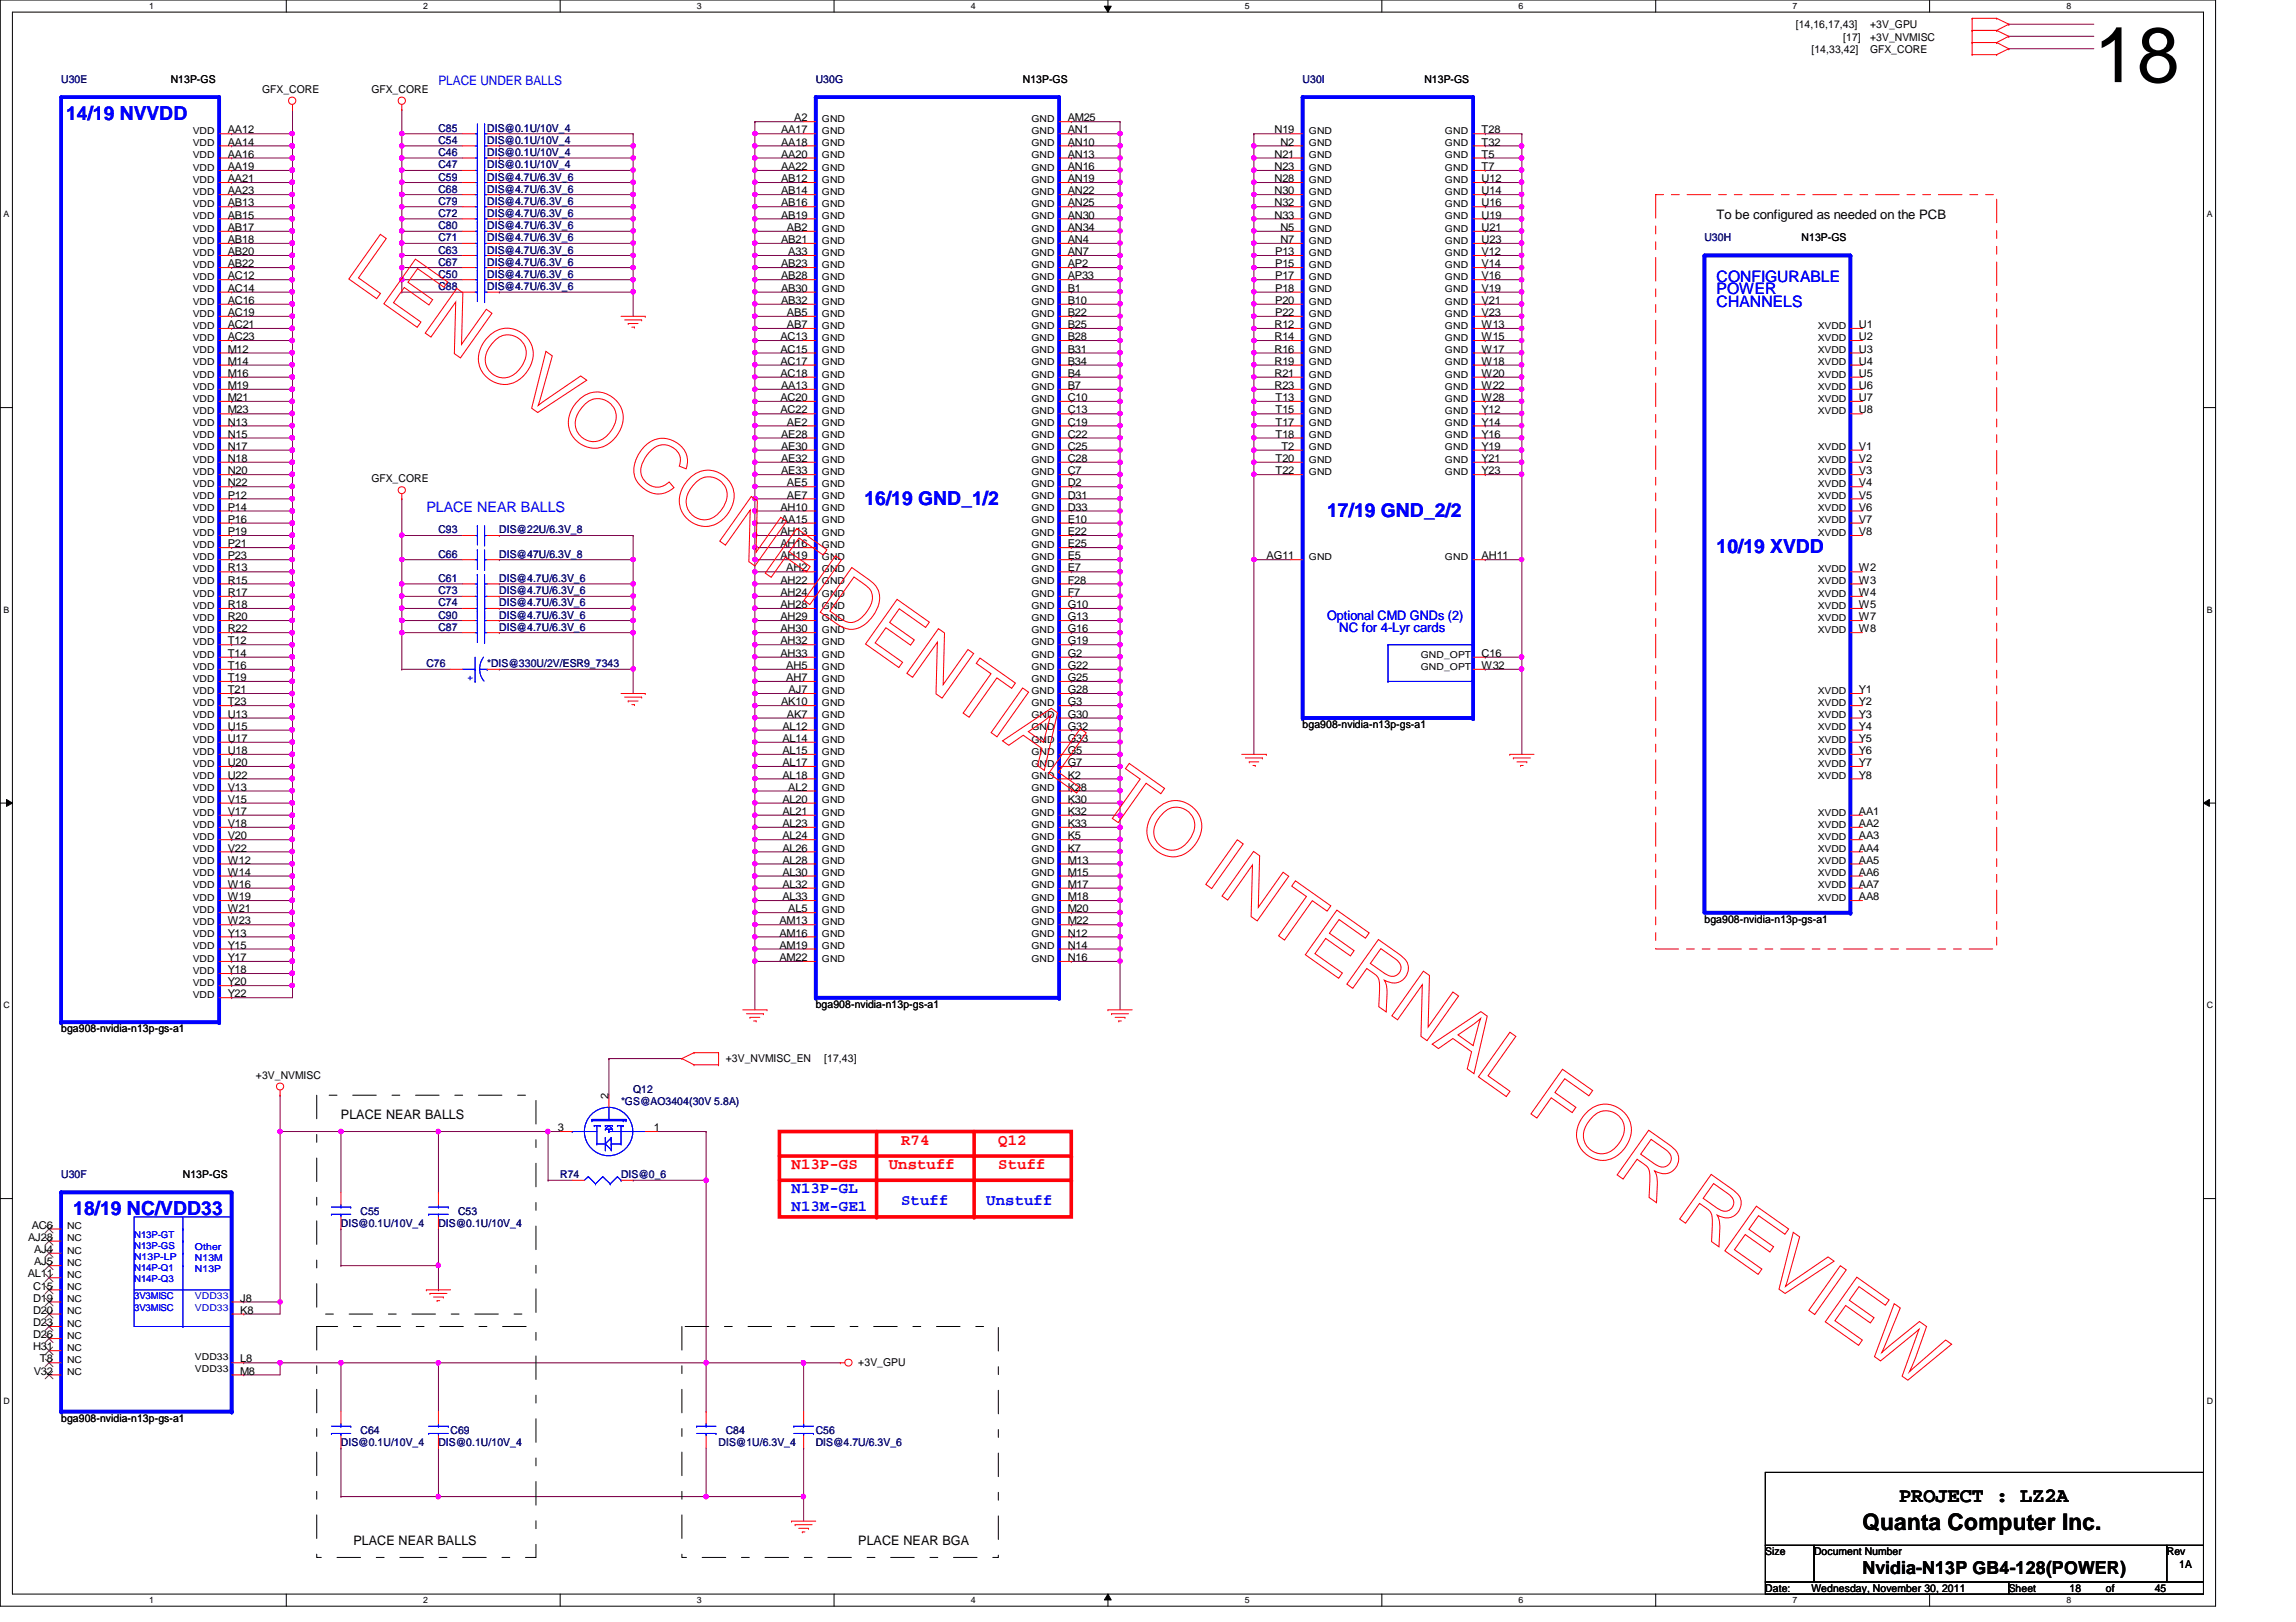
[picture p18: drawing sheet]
<svg xmlns="http://www.w3.org/2000/svg" width="297mm" height="210mm" viewBox="0 0 297 210" stroke-linecap="round" stroke-linejoin="round" font-family="sans-serif">
<defs><g id="words">
<text font-size="10.1" x="270.9" y="10.6">18</text>
<text font-size="3" x="241" y="198">Quanta Computer Inc.</text>
<text font-size="2.7" x="245.7" y="194.4">PROJECT : LZ2A</text>
<g font-size="2.5" fill="#00f">
<text x="8.5" y="15.5">14/19 NVVDD</text>
<text x="111.8" y="65.3">16/19 GND_1/2</text>
<text x="171.7" y="66.9">17/19 GND_2/2</text>
<text x="222.1" y="71.6">10/19 XVDD</text>
<text x="9.5" y="157.3">18/19 NC/VDD33</text>
</g>
<text font-size="2.3" x="241" y="203.7">Nvidia-N13P GB4-128(POWER)</text>
<g font-size="2" fill="#00f">
<text x="222.1" y="36.5">CONFIGURABLE</text>
<text x="222.1" y="38.1">POWER</text>
<text x="222.1" y="39.7">CHANNELS</text>
<text x="102.4" y="154.4">N13P-GL</text>
<text x="116.6" y="156">Stuff</text>
<text x="127.6" y="156">Unstuff</text>
<text x="102.4" y="156.7">N13M-GE1</text>
</g>
<g font-size="2" fill="#f00">
<text x="116.6" y="148.1">R74</text>
<text x="129.2" y="148.1">Q12</text>
<text x="102.4" y="151.3">N13P-GS</text>
<text x="115" y="151.3">Unstuff</text>
<text x="129.2" y="151.3">Stuff</text>
</g>
<text font-size="1.9" fill="#00f" x="55.2" y="66.3">PLACE NEAR BALLS</text>
<g font-size="1.7" fill="#00f">
<text x="56.7" y="11">PLACE UNDER BALLS</text>
<text x="171.7" y="80.3">Optional CMD GNDs (2)</text>
<text x="173.3" y="81.8">NC for 4-Lyr cards</text>
</g>
<g font-size="1.7">
<text x="222.1" y="28.3">To be configured as needed on the PCB</text>
<text x="44.1" y="144.8">PLACE NEAR BALLS</text>
<text x="45.7" y="199.9">PLACE NEAR BALLS</text>
<text x="111" y="199.9">PLACE NEAR BGA</text>
</g>
<g font-size="1.4">
<text x="232.3" y="3.7">[14,16,17,43]</text>
<text x="238.5" y="5.2">[17]</text>
<text x="241.9" y="5.2">+3V_NVMISC</text>
<text x="241.9" y="3.7">+3V_GPU</text>
<text x="22.1" y="10.8">N13P-GS</text>
<text x="132.3" y="10.8">N13P-GS</text>
<text x="184.3" y="10.8">N13P-GS</text>
<text x="234.4" y="6.8">[14,33,42]</text>
<text x="241.9" y="6.8">GFX_CORE</text>
<text x="29.5" y="17.3">AA12</text>
<text x="33.9" y="12">GFX_CORE</text>
<text x="48" y="12">GFX_CORE</text>
<text x="101" y="17.3">AA17</text>
<text x="102.7" y="15.7">A2</text>
<text x="138.1" y="17.3">AN1</text>
<text x="138.1" y="15.7">AM25</text>
<text x="164.9" y="17.3">N19</text>
<text x="191.7" y="17.3">T28</text>
<text x="29.5" y="23.6">AA21</text>
<text x="29.5" y="22">AA19</text>
<text x="29.5" y="20.4">AA16</text>
<text x="29.5" y="18.8">AA14</text>
<text x="101" y="23.6">AB12</text>
<text x="101" y="22">AA22</text>
<text x="101" y="20.4">AA20</text>
<text x="101" y="18.8">AA18</text>
<text x="138.1" y="23.6">AN19</text>
<text x="138.1" y="22">AN16</text>
<text x="138.1" y="20.4">AN13</text>
<text x="138.1" y="18.8">AN10</text>
<text x="164.9" y="23.6">N28</text>
<text x="164.9" y="22">N23</text>
<text x="164.9" y="20.4">N21</text>
<text x="165.6" y="18.8">N2</text>
<text x="191.7" y="23.6">U12</text>
<text x="191.7" y="22">T7</text>
<text x="191.7" y="20.4">T5</text>
<text x="191.7" y="18.8">T32</text>
<text x="29.5" y="29.9">AB17</text>
<text x="29.5" y="28.3">AB15</text>
<text x="29.5" y="26.7">AB13</text>
<text x="29.5" y="25.1">AA23</text>
<text x="101" y="28.3">AB19</text>
<text x="101" y="26.7">AB16</text>
<text x="101" y="25.1">AB14</text>
<text x="101.8" y="29.9">AB2</text>
<text x="138.1" y="29.9">AN34</text>
<text x="138.1" y="28.3">AN30</text>
<text x="138.1" y="26.7">AN25</text>
<text x="138.1" y="25.1">AN22</text>
<text x="164.9" y="28.3">N33</text>
<text x="164.9" y="26.7">N32</text>
<text x="164.9" y="25.1">N30</text>
<text x="165.6" y="29.9">N5</text>
<text x="191.7" y="29.9">U21</text>
<text x="191.7" y="28.3">U19</text>
<text x="191.7" y="26.7">U16</text>
<text x="191.7" y="25.1">U14</text>
<text x="29.5" y="34.6">AB22</text>
<text x="29.5" y="33">AB20</text>
<text x="29.5" y="31.5">AB18</text>
<text x="101" y="34.6">AB23</text>
<text x="101" y="31.5">AB21</text>
<text x="102" y="33">A33</text>
<text x="138.1" y="34.6">AP2</text>
<text x="138.1" y="33">AN7</text>
<text x="138.1" y="31.5">AN4</text>
<text x="165" y="34.6">P15</text>
<text x="165" y="33">P13</text>
<text x="165.6" y="31.5">N7</text>
<text x="191.7" y="34.6">V14</text>
<text x="191.7" y="33">V12</text>
<text x="191.7" y="31.5">U23</text>
<text x="233.1" y="31.2">N13P-GS</text>
<text x="29.5" y="40.9">AC19</text>
<text x="29.5" y="39.3">AC16</text>
<text x="29.5" y="37.8">AC14</text>
<text x="29.5" y="36.2">AC12</text>
<text x="101" y="39.3">AB32</text>
<text x="101" y="37.8">AB30</text>
<text x="101" y="36.2">AB28</text>
<text x="101.8" y="40.9">AB5</text>
<text x="138.1" y="40.9">B22</text>
<text x="138.1" y="39.3">B10</text>
<text x="138.1" y="37.8">B1</text>
<text x="138.1" y="36.2">AP33</text>
<text x="165" y="40.9">P22</text>
<text x="165" y="39.3">P20</text>
<text x="165" y="37.8">P18</text>
<text x="165" y="36.2">P17</text>
<text x="191.7" y="40.9">V23</text>
<text x="191.7" y="39.3">V21</text>
<text x="191.7" y="37.8">V19</text>
<text x="191.7" y="36.2">V16</text>
<text x="29.5" y="47.2">M14</text>
<text x="29.5" y="45.6">M12</text>
<text x="29.5" y="44">AC23</text>
<text x="29.5" y="42.5">AC21</text>
<text x="101" y="47.2">AC17</text>
<text x="101" y="45.6">AC15</text>
<text x="101" y="44">AC13</text>
<text x="101.8" y="42.5">AB7</text>
<text x="138.1" y="47.2">B34</text>
<text x="138.1" y="45.6">B31</text>
<text x="138.1" y="44">B28</text>
<text x="138.1" y="42.5">B25</text>
<text x="164.9" y="47.2">R19</text>
<text x="164.9" y="45.6">R16</text>
<text x="164.9" y="44">R14</text>
<text x="164.9" y="42.5">R12</text>
<text x="191.7" y="47.2">W18</text>
<text x="191.7" y="45.6">W17</text>
<text x="191.7" y="44">W15</text>
<text x="191.7" y="42.5">W13</text>
<text x="240.5" y="47.2">U4</text>
<text x="240.5" y="45.6">U3</text>
<text x="240.5" y="44">U2</text>
<text x="240.5" y="42.5">U1</text>
<text x="29.5" y="53.5">M23</text>
<text x="29.5" y="51.9">M21</text>
<text x="29.5" y="50.3">M19</text>
<text x="29.5" y="48.8">M16</text>
<text x="101" y="53.5">AC22</text>
<text x="101" y="51.9">AC20</text>
<text x="101" y="48.8">AC18</text>
<text x="101" y="50.3">AA13</text>
<text x="138.1" y="53.5">C13</text>
<text x="138.1" y="51.9">C10</text>
<text x="138.1" y="50.3">B7</text>
<text x="138.1" y="48.8">B4</text>
<text x="164.9" y="50.3">R23</text>
<text x="164.9" y="48.8">R21</text>
<text x="165" y="53.5">T15</text>
<text x="165" y="51.9">T13</text>
<text x="191.7" y="53.5">Y12</text>
<text x="191.7" y="51.9">W28</text>
<text x="191.7" y="50.3">W22</text>
<text x="191.7" y="48.8">W20</text>
<text x="240.5" y="53.5">U8</text>
<text x="240.5" y="51.9">U7</text>
<text x="240.5" y="50.3">U6</text>
<text x="240.5" y="48.8">U5</text>
<text x="29.5" y="59.8">N18</text>
<text x="29.5" y="58.2">N17</text>
<text x="29.5" y="56.6">N15</text>
<text x="29.5" y="55.1">N13</text>
<text x="101" y="59.8">AE32</text>
<text x="101" y="58.2">AE30</text>
<text x="101" y="56.6">AE28</text>
<text x="101.8" y="55.1">AE2</text>
<text x="138.1" y="59.8">C28</text>
<text x="138.1" y="58.2">C25</text>
<text x="138.1" y="56.6">C22</text>
<text x="138.1" y="55.1">C19</text>
<text x="165" y="59.8">T20</text>
<text x="165" y="56.6">T18</text>
<text x="165" y="55.1">T17</text>
<text x="165.8" y="58.2">T2</text>
<text x="191.7" y="59.8">Y21</text>
<text x="191.7" y="58.2">Y19</text>
<text x="191.7" y="56.6">Y16</text>
<text x="191.7" y="55.1">Y14</text>
<text x="240.5" y="59.8">V2</text>
<text x="240.5" y="58.2">V1</text>
<text x="29.5" y="64.5">P12</text>
<text x="29.5" y="62.9">N22</text>
<text x="29.5" y="61.4">N20</text>
<text x="48" y="62.4">GFX_CORE</text>
<text x="101" y="61.4">AE33</text>
<text x="101.8" y="64.5">AE7</text>
<text x="101.8" y="62.9">AE5</text>
<text x="138.1" y="64.5">D31</text>
<text x="138.1" y="62.9">D2</text>
<text x="138.1" y="61.4">C7</text>
<text x="165" y="61.4">T22</text>
<text x="191.7" y="61.4">Y23</text>
<text x="240.5" y="64.5">V5</text>
<text x="240.5" y="62.9">V4</text>
<text x="240.5" y="61.4">V3</text>
<text x="29.5" y="70.8">P21</text>
<text x="29.5" y="69.3">P19</text>
<text x="29.5" y="67.6">P16</text>
<text x="29.5" y="66.1">P14</text>
<text x="101" y="70.8">AH16</text>
<text x="101" y="69.3">AH13</text>
<text x="101" y="66.1">AH10</text>
<text x="101" y="67.6">AA15</text>
<text x="138.1" y="70.8">E25</text>
<text x="138.1" y="69.3">E22</text>
<text x="138.1" y="67.6">E10</text>
<text x="138.1" y="66.1">D33</text>
<text x="240.5" y="69.3">V8</text>
<text x="240.5" y="67.6">V7</text>
<text x="240.5" y="66.1">V6</text>
<text x="29.5" y="77.1">R17</text>
<text x="29.5" y="75.5">R15</text>
<text x="29.5" y="74">R13</text>
<text x="29.5" y="72.4">P23</text>
<text x="101" y="77.1">AH24</text>
<text x="101" y="75.5">AH22</text>
<text x="101" y="72.4">AH19</text>
<text x="101.7" y="74">AH2</text>
<text x="138.1" y="77.1">F7</text>
<text x="138.1" y="75.5">F28</text>
<text x="138.1" y="74">E7</text>
<text x="138.1" y="72.4">E5</text>
<text x="163.9" y="72.4">AG11</text>
<text x="191.7" y="72.4">AH11</text>
<text x="240.5" y="77.1">W4</text>
<text x="240.5" y="75.5">W3</text>
<text x="240.5" y="74">W2</text>
<text x="29.5" y="83.4">T12</text>
<text x="29.5" y="81.8">R22</text>
<text x="29.5" y="80.3">R20</text>
<text x="29.5" y="78.7">R18</text>
<text x="101" y="83.4">AH32</text>
<text x="101" y="81.8">AH30</text>
<text x="101" y="80.3">AH29</text>
<text x="101" y="78.7">AH28</text>
<text x="138.1" y="83.4">G19</text>
<text x="138.1" y="81.8">G16</text>
<text x="138.1" y="80.3">G13</text>
<text x="138.1" y="78.7">G10</text>
<text x="240.5" y="81.8">W8</text>
<text x="240.5" y="80.3">W7</text>
<text x="240.5" y="78.7">W5</text>
<text x="29.5" y="89.7">T21</text>
<text x="29.5" y="88.1">T19</text>
<text x="29.5" y="86.6">T16</text>
<text x="29.5" y="85">T14</text>
<text x="101" y="85">AH33</text>
<text x="101.7" y="88.1">AH7</text>
<text x="101.7" y="86.6">AH5</text>
<text x="102" y="89.7">AJ7</text>
<text x="138.1" y="89.7">G28</text>
<text x="138.1" y="88.1">G25</text>
<text x="138.1" y="86.6">G22</text>
<text x="138.1" y="85">G2</text>
<text x="191.7" y="86.6">W32</text>
<text x="191.7" y="85">C16</text>
<text x="240.5" y="89.7">Y1</text>
<text x="29.5" y="94.4">U15</text>
<text x="29.5" y="92.9">U13</text>
<text x="29.5" y="91.3">T23</text>
<text x="101" y="91.3">AK10</text>
<text x="101.2" y="94.4">AL12</text>
<text x="101.8" y="92.9">AK7</text>
<text x="138.1" y="94.4">G32</text>
<text x="138.1" y="92.9">G30</text>
<text x="138.1" y="91.3">G3</text>
<text x="168.5" y="94.2">bga908-nvidia-n13p-gs-a1</text>
<text x="240.5" y="94.4">Y4</text>
<text x="240.5" y="92.9">Y3</text>
<text x="240.5" y="91.3">Y2</text>
<text x="29.5" y="100.8">U22</text>
<text x="29.5" y="99.1">U20</text>
<text x="29.5" y="97.6">U18</text>
<text x="29.5" y="96">U17</text>
<text x="101.2" y="100.8">AL18</text>
<text x="101.2" y="99.1">AL17</text>
<text x="101.2" y="97.6">AL15</text>
<text x="101.2" y="96">AL14</text>
<text x="138.1" y="100.8">K2</text>
<text x="138.1" y="99.1">G7</text>
<text x="138.1" y="97.6">G5</text>
<text x="138.1" y="96">G33</text>
<text x="240.5" y="100.8">Y8</text>
<text x="240.5" y="99.1">Y7</text>
<text x="240.5" y="97.6">Y6</text>
<text x="240.5" y="96">Y5</text>
<text x="29.5" y="107">V18</text>
<text x="29.5" y="105.5">V17</text>
<text x="29.5" y="103.9">V15</text>
<text x="29.5" y="102.3">V13</text>
<text x="101.2" y="107">AL23</text>
<text x="101.2" y="105.5">AL21</text>
<text x="101.2" y="103.9">AL20</text>
<text x="102" y="102.3">AL2</text>
<text x="138.1" y="107">K33</text>
<text x="138.1" y="105.5">K32</text>
<text x="138.1" y="103.9">K30</text>
<text x="138.1" y="102.3">K28</text>
<text x="240.5" y="107">AA2</text>
<text x="240.5" y="105.5">AA1</text>
<text x="29.5" y="113.3">W14</text>
<text x="29.5" y="111.8">W12</text>
<text x="29.5" y="110.2">V22</text>
<text x="29.5" y="108.6">V20</text>
<text x="101.2" y="113.3">AL30</text>
<text x="101.2" y="111.8">AL28</text>
<text x="101.2" y="110.2">AL26</text>
<text x="101.2" y="108.6">AL24</text>
<text x="138.1" y="113.3">M15</text>
<text x="138.1" y="111.8">M13</text>
<text x="138.1" y="110.2">K7</text>
<text x="138.1" y="108.6">K5</text>
<text x="240.5" y="113.3">AA6</text>
<text x="240.5" y="111.8">AA5</text>
<text x="240.5" y="110.2">AA4</text>
<text x="240.5" y="108.6">AA3</text>
<text x="29.5" y="119.6">W23</text>
<text x="29.5" y="118.1">W21</text>
<text x="29.5" y="116.5">W19</text>
<text x="29.5" y="114.9">W16</text>
<text x="100.8" y="119.6">AM13</text>
<text x="101.2" y="116.5">AL33</text>
<text x="101.2" y="114.9">AL32</text>
<text x="102" y="118.1">AL5</text>
<text x="138.1" y="119.6">M22</text>
<text x="138.1" y="118.1">M20</text>
<text x="138.1" y="116.5">M18</text>
<text x="138.1" y="114.9">M17</text>
<text x="220.5" y="119.4">bga908-nvidia-n13p-gs-a1</text>
<text x="240.5" y="116.5">AA8</text>
<text x="240.5" y="114.9">AA7</text>
<text x="29.5" y="125.9">Y18</text>
<text x="29.5" y="124.4">Y17</text>
<text x="29.5" y="122.8">Y15</text>
<text x="29.5" y="121.2">Y13</text>
<text x="100.8" y="124.4">AM22</text>
<text x="100.8" y="122.8">AM19</text>
<text x="100.8" y="121.2">AM16</text>
<text x="138.1" y="124.4">N16</text>
<text x="138.1" y="122.8">N14</text>
<text x="138.1" y="121.2">N12</text>
<text x="29.5" y="129.1">Y22</text>
<text x="29.5" y="127.5">Y20</text>
<text x="105.5" y="130.4">bga908-nvidia-n13p-gs-a1</text>
<text x="7.9" y="133.6">bga908-nvidia-n13p-gs-a1</text>
<text x="93.9" y="137.4">+3V_NVMISC_EN</text>
<text x="106.6" y="137.4">[17,43]</text>
<text x="33.1" y="139.6">+3V_NVMISC</text>
<text x="78.7" y="142.2" transform="rotate(-90 78.7 142.2)">2</text>
<text x="72.2" y="146.4">3</text>
<text x="84.6" y="146.4">1</text>
<text x="23.7" y="152.5">N13P-GS</text>
<text x="3.6" y="160.6">AJ28</text>
<text x="4.1" y="159">AC6</text>
<text x="3.6" y="165.3">AL11</text>
<text x="4.3" y="166.9">C15</text>
<text x="4.4" y="163.7">AJ5</text>
<text x="4.4" y="162.1">AJ4</text>
<text x="4.3" y="173.2">D26</text>
<text x="4.3" y="171.6">D23</text>
<text x="4.3" y="170">D20</text>
<text x="4.3" y="168.4">D19</text>
<text x="31.1" y="170">K8</text>
<text x="31.1" y="168.4">J8</text>
<text x="4.3" y="174.8">H31</text>
<text x="4.4" y="177.9">V32</text>
<text x="5.2" y="176.3">T8</text>
<text x="31.1" y="177.9">M8</text>
<text x="31.1" y="176.3">L8</text>
<text x="111" y="176.7">+3V_GPU</text>
<text x="7.9" y="184">bga908-nvidia-n13p-gs-a1</text>
<text x="228.4" y="201.3">Size</text>
<text x="234.7" y="201.3">Document Number</text>
<text x="280.3" y="201.3">Rev</text>
<text x="281.9" y="202.9">1A</text>
<text x="228.4" y="206">Date:</text>
<text x="234.4" y="206">Wednesday, November 30, 2011</text>
<text x="259.9" y="206">Sheet</text>
<text x="267.8" y="206">18</text>
<text x="272.5" y="206">of</text>
<text x="278.8" y="206">45</text>
</g>
<g font-size="1.4" fill="#000080">
<text x="7.9" y="10.8">U30E</text>
<text x="105.5" y="10.8">U30G</text>
<text x="168.5" y="10.8">U30I</text>
<text x="56.7" y="17.1">C85</text>
<text x="63" y="17.1">DIS@0.1U/10V_4</text>
<text x="56.7" y="23.4">C59</text>
<text x="56.7" y="20.2">C46</text>
<text x="56.7" y="18.6">C54</text>
<text x="56.7" y="21.8">C47</text>
<text x="63" y="23.4">DIS@4.7U/6.3V_6</text>
<text x="63" y="20.2">DIS@0.1U/10V_4</text>
<text x="63" y="18.6">DIS@0.1U/10V_4</text>
<text x="63" y="21.8">DIS@0.1U/10V_4</text>
<text x="56.7" y="26.5">C79</text>
<text x="56.7" y="28.1">C72</text>
<text x="56.7" y="29.6">C80</text>
<text x="56.7" y="24.9">C68</text>
<text x="63" y="26.5">DIS@4.7U/6.3V_6</text>
<text x="63" y="28.1">DIS@4.7U/6.3V_6</text>
<text x="63" y="29.6">DIS@4.7U/6.3V_6</text>
<text x="63" y="24.9">DIS@4.7U/6.3V_6</text>
<text x="56.7" y="35.9">C50</text>
<text x="56.7" y="34.4">C67</text>
<text x="56.7" y="32.8">C63</text>
<text x="56.7" y="31.2">C71</text>
<text x="63" y="35.9">DIS@4.7U/6.3V_6</text>
<text x="63" y="34.4">DIS@4.7U/6.3V_6</text>
<text x="63" y="32.8">DIS@4.7U/6.3V_6</text>
<text x="63" y="31.2">DIS@4.7U/6.3V_6</text>
<text x="220.5" y="31.2">U30H</text>
<text x="56.7" y="37.5">C88</text>
<text x="63" y="37.5">DIS@4.7U/6.3V_6</text>
<text x="56.7" y="69">C93</text>
<text x="64.6" y="69">DIS@22U/6.3V_8</text>
<text x="56.7" y="76.9">C73</text>
<text x="56.7" y="75.3">C61</text>
<text x="56.7" y="72.2">C66</text>
<text x="64.6" y="76.9">DIS@4.7U/6.3V_6</text>
<text x="64.6" y="75.3">DIS@4.7U/6.3V_6</text>
<text x="64.6" y="72.2">DIS@47U/6.3V_8</text>
<text x="56.7" y="80.1">C90</text>
<text x="56.7" y="81.6">C87</text>
<text x="56.7" y="78.5">C74</text>
<text x="64.6" y="80.1">DIS@4.7U/6.3V_6</text>
<text x="64.6" y="81.6">DIS@4.7U/6.3V_6</text>
<text x="64.6" y="78.5">DIS@4.7U/6.3V_6</text>
<text x="55.2" y="86.4">C76</text>
<text x="63" y="86.4">*DIS@330U/2V/ESR9_7343</text>
<text x="80.3" y="143">*GS@AO3404(30V 5.8A)</text>
<text x="81.9" y="141.5">Q12</text>
<text x="7.9" y="152.5">U30F</text>
<text x="72.5" y="152.5">R74</text>
<text x="80.3" y="152.5">DIS@0_6</text>
<text x="44.1" y="158.8">DIS@0.1U/10V_4</text>
<text x="46.6" y="157.2">C55</text>
<text x="56.7" y="158.8">DIS@0.1U/10V_4</text>
<text x="59.3" y="157.2">C53</text>
<text x="46.6" y="185.5">C64</text>
<text x="58.3" y="185.5">C69</text>
<text x="93.9" y="185.5">C84</text>
<text x="105.5" y="185.5">C56</text>
<text x="44.1" y="187.1">DIS@0.1U/10V_4</text>
<text x="56.7" y="187.1">DIS@0.1U/10V_4</text>
<text x="93" y="187.1">DIS@1U/6.3V_4</text>
<text x="105.5" y="187.1">DIS@4.7U/6.3V_6</text>
</g>
<text font-size="1.4" fill="#00f" x="61.2" y="88.2" transform="rotate(-90 61.2 88.2)">+</text>
<g font-size="1.2">
<text x="24.9" y="17.4">VDD</text>
<text x="106.3" y="17.4">GND</text>
<text x="106.3" y="15.8">GND</text>
<text x="133.4" y="17.4">GND</text>
<text x="133.4" y="15.8">GND</text>
<text x="169.3" y="17.4">GND</text>
<text x="186.9" y="17.4">GND</text>
<text x="24.9" y="23.7">VDD</text>
<text x="24.9" y="22.1">VDD</text>
<text x="24.9" y="20.5">VDD</text>
<text x="24.9" y="18.9">VDD</text>
<text x="106.3" y="23.7">GND</text>
<text x="106.3" y="22.1">GND</text>
<text x="106.3" y="20.5">GND</text>
<text x="106.3" y="18.9">GND</text>
<text x="133.4" y="23.7">GND</text>
<text x="133.4" y="22.1">GND</text>
<text x="133.4" y="20.5">GND</text>
<text x="133.4" y="18.9">GND</text>
<text x="169.3" y="23.7">GND</text>
<text x="169.3" y="22.1">GND</text>
<text x="169.3" y="20.5">GND</text>
<text x="169.3" y="18.9">GND</text>
<text x="186.9" y="23.7">GND</text>
<text x="186.9" y="22.1">GND</text>
<text x="186.9" y="20.5">GND</text>
<text x="186.9" y="18.9">GND</text>
<text x="24.9" y="30">VDD</text>
<text x="24.9" y="28.4">VDD</text>
<text x="24.9" y="26.8">VDD</text>
<text x="24.9" y="25.2">VDD</text>
<text x="106.3" y="30">GND</text>
<text x="106.3" y="28.4">GND</text>
<text x="106.3" y="26.8">GND</text>
<text x="106.3" y="25.2">GND</text>
<text x="133.4" y="30">GND</text>
<text x="133.4" y="28.4">GND</text>
<text x="133.4" y="26.8">GND</text>
<text x="133.4" y="25.2">GND</text>
<text x="169.3" y="30">GND</text>
<text x="169.3" y="28.4">GND</text>
<text x="169.3" y="26.8">GND</text>
<text x="169.3" y="25.2">GND</text>
<text x="186.9" y="30">GND</text>
<text x="186.9" y="28.4">GND</text>
<text x="186.9" y="26.8">GND</text>
<text x="186.9" y="25.2">GND</text>
<text x="24.9" y="34.7">VDD</text>
<text x="24.9" y="33.1">VDD</text>
<text x="24.9" y="31.5">VDD</text>
<text x="106.3" y="34.7">GND</text>
<text x="106.3" y="33.1">GND</text>
<text x="106.3" y="31.5">GND</text>
<text x="133.4" y="34.7">GND</text>
<text x="133.4" y="33.1">GND</text>
<text x="133.4" y="31.5">GND</text>
<text x="169.3" y="34.7">GND</text>
<text x="169.3" y="33.1">GND</text>
<text x="169.3" y="31.5">GND</text>
<text x="186.9" y="34.7">GND</text>
<text x="186.9" y="33.1">GND</text>
<text x="186.9" y="31.5">GND</text>
<text x="24.9" y="41">VDD</text>
<text x="24.9" y="39.4">VDD</text>
<text x="24.9" y="37.8">VDD</text>
<text x="24.9" y="36.2">VDD</text>
<text x="106.3" y="41">GND</text>
<text x="106.3" y="39.4">GND</text>
<text x="106.3" y="37.8">GND</text>
<text x="106.3" y="36.2">GND</text>
<text x="133.4" y="41">GND</text>
<text x="133.4" y="39.4">GND</text>
<text x="133.4" y="37.8">GND</text>
<text x="133.4" y="36.2">GND</text>
<text x="169.3" y="41">GND</text>
<text x="169.3" y="39.4">GND</text>
<text x="169.3" y="37.8">GND</text>
<text x="169.3" y="36.2">GND</text>
<text x="186.9" y="41">GND</text>
<text x="186.9" y="39.4">GND</text>
<text x="186.9" y="37.8">GND</text>
<text x="186.9" y="36.2">GND</text>
<text x="24.9" y="47.3">VDD</text>
<text x="24.9" y="45.7">VDD</text>
<text x="24.9" y="44.1">VDD</text>
<text x="24.9" y="42.5">VDD</text>
<text x="106.3" y="47.3">GND</text>
<text x="106.3" y="45.7">GND</text>
<text x="106.3" y="44.1">GND</text>
<text x="106.3" y="42.5">GND</text>
<text x="133.4" y="47.3">GND</text>
<text x="133.4" y="45.7">GND</text>
<text x="133.4" y="44.1">GND</text>
<text x="133.4" y="42.5">GND</text>
<text x="169.3" y="47.3">GND</text>
<text x="169.3" y="45.7">GND</text>
<text x="169.3" y="44.1">GND</text>
<text x="169.3" y="42.5">GND</text>
<text x="186.9" y="47.3">GND</text>
<text x="186.9" y="45.7">GND</text>
<text x="186.9" y="44.1">GND</text>
<text x="186.9" y="42.5">GND</text>
<text x="235.2" y="47.3">XVDD</text>
<text x="235.2" y="45.7">XVDD</text>
<text x="235.2" y="44.1">XVDD</text>
<text x="235.2" y="42.5">XVDD</text>
<text x="24.9" y="53.6">VDD</text>
<text x="24.9" y="52">VDD</text>
<text x="24.9" y="50.4">VDD</text>
<text x="24.9" y="48.9">VDD</text>
<text x="106.3" y="53.6">GND</text>
<text x="106.3" y="52">GND</text>
<text x="106.3" y="50.4">GND</text>
<text x="106.3" y="48.9">GND</text>
<text x="133.4" y="53.6">GND</text>
<text x="133.4" y="52">GND</text>
<text x="133.4" y="50.4">GND</text>
<text x="133.4" y="48.9">GND</text>
<text x="169.3" y="53.6">GND</text>
<text x="169.3" y="52">GND</text>
<text x="169.3" y="50.4">GND</text>
<text x="169.3" y="48.9">GND</text>
<text x="186.9" y="53.6">GND</text>
<text x="186.9" y="52">GND</text>
<text x="186.9" y="50.4">GND</text>
<text x="186.9" y="48.9">GND</text>
<text x="235.2" y="53.6">XVDD</text>
<text x="235.2" y="52">XVDD</text>
<text x="235.2" y="50.4">XVDD</text>
<text x="235.2" y="48.9">XVDD</text>
<text x="24.9" y="59.9">VDD</text>
<text x="24.9" y="58.3">VDD</text>
<text x="24.9" y="56.7">VDD</text>
<text x="24.9" y="55.2">VDD</text>
<text x="106.3" y="59.9">GND</text>
<text x="106.3" y="58.3">GND</text>
<text x="106.3" y="56.7">GND</text>
<text x="106.3" y="55.2">GND</text>
<text x="133.4" y="59.9">GND</text>
<text x="133.4" y="58.3">GND</text>
<text x="133.4" y="56.7">GND</text>
<text x="133.4" y="55.2">GND</text>
<text x="169.3" y="59.9">GND</text>
<text x="169.3" y="58.3">GND</text>
<text x="169.3" y="56.7">GND</text>
<text x="169.3" y="55.2">GND</text>
<text x="186.9" y="59.9">GND</text>
<text x="186.9" y="58.3">GND</text>
<text x="186.9" y="56.7">GND</text>
<text x="186.9" y="55.2">GND</text>
<text x="235.2" y="59.9">XVDD</text>
<text x="235.2" y="58.3">XVDD</text>
<text x="24.9" y="64.6">VDD</text>
<text x="24.9" y="63">VDD</text>
<text x="24.9" y="61.5">VDD</text>
<text x="106.3" y="64.6">GND</text>
<text x="106.3" y="63">GND</text>
<text x="106.3" y="61.5">GND</text>
<text x="133.4" y="64.6">GND</text>
<text x="133.4" y="63">GND</text>
<text x="133.4" y="61.5">GND</text>
<text x="169.3" y="61.5">GND</text>
<text x="186.9" y="61.5">GND</text>
<text x="235.2" y="64.6">XVDD</text>
<text x="235.2" y="63">XVDD</text>
<text x="235.2" y="61.5">XVDD</text>
<text x="24.9" y="70.9">VDD</text>
<text x="24.9" y="69.3">VDD</text>
<text x="24.9" y="67.7">VDD</text>
<text x="24.9" y="66.2">VDD</text>
<text x="106.3" y="70.9">GND</text>
<text x="106.3" y="69.3">GND</text>
<text x="106.3" y="67.7">GND</text>
<text x="106.3" y="66.2">GND</text>
<text x="133.4" y="70.9">GND</text>
<text x="133.4" y="69.3">GND</text>
<text x="133.4" y="67.7">GND</text>
<text x="133.4" y="66.2">GND</text>
<text x="235.2" y="69.3">XVDD</text>
<text x="235.2" y="67.7">XVDD</text>
<text x="235.2" y="66.2">XVDD</text>
<text x="24.9" y="77.2">VDD</text>
<text x="24.9" y="75.6">VDD</text>
<text x="24.9" y="74">VDD</text>
<text x="24.9" y="72.5">VDD</text>
<text x="106.3" y="77.2">GND</text>
<text x="106.3" y="75.6">GND</text>
<text x="106.3" y="74">GND</text>
<text x="106.3" y="72.5">GND</text>
<text x="133.4" y="77.2">GND</text>
<text x="133.4" y="75.6">GND</text>
<text x="133.4" y="74">GND</text>
<text x="133.4" y="72.5">GND</text>
<text x="169.3" y="72.5">GND</text>
<text x="186.9" y="72.5">GND</text>
<text x="235.2" y="77.2">XVDD</text>
<text x="235.2" y="75.6">XVDD</text>
<text x="235.2" y="74">XVDD</text>
<text x="24.9" y="83.5">VDD</text>
<text x="24.9" y="81.9">VDD</text>
<text x="24.9" y="80.3">VDD</text>
<text x="24.9" y="78.8">VDD</text>
<text x="106.3" y="83.5">GND</text>
<text x="106.3" y="81.9">GND</text>
<text x="106.3" y="80.3">GND</text>
<text x="106.3" y="78.8">GND</text>
<text x="133.4" y="83.5">GND</text>
<text x="133.4" y="81.9">GND</text>
<text x="133.4" y="80.3">GND</text>
<text x="133.4" y="78.8">GND</text>
<text x="235.2" y="81.9">XVDD</text>
<text x="235.2" y="80.3">XVDD</text>
<text x="235.2" y="78.8">XVDD</text>
<text x="24.9" y="89.8">VDD</text>
<text x="24.9" y="88.2">VDD</text>
<text x="24.9" y="86.7">VDD</text>
<text x="24.9" y="85.1">VDD</text>
<text x="106.3" y="89.8">GND</text>
<text x="106.3" y="88.2">GND</text>
<text x="106.3" y="86.7">GND</text>
<text x="106.3" y="85.1">GND</text>
<text x="133.4" y="89.8">GND</text>
<text x="133.4" y="88.2">GND</text>
<text x="133.4" y="86.7">GND</text>
<text x="133.4" y="85.1">GND</text>
<text x="183.8" y="86.7">GND_OPT</text>
<text x="183.8" y="85.1">GND_OPT</text>
<text x="235.2" y="89.8">XVDD</text>
<text x="24.9" y="94.5">VDD</text>
<text x="24.9" y="93">VDD</text>
<text x="24.9" y="91.4">VDD</text>
<text x="106.3" y="94.5">GND</text>
<text x="106.3" y="93">GND</text>
<text x="106.3" y="91.4">GND</text>
<text x="133.4" y="94.5">GND</text>
<text x="133.4" y="93">GND</text>
<text x="133.4" y="91.4">GND</text>
<text x="235.2" y="94.5">XVDD</text>
<text x="235.2" y="93">XVDD</text>
<text x="235.2" y="91.4">XVDD</text>
<text x="24.9" y="100.8">VDD</text>
<text x="24.9" y="99.2">VDD</text>
<text x="24.9" y="97.7">VDD</text>
<text x="24.9" y="96.1">VDD</text>
<text x="106.3" y="100.8">GND</text>
<text x="106.3" y="99.2">GND</text>
<text x="106.3" y="97.7">GND</text>
<text x="106.3" y="96.1">GND</text>
<text x="133.4" y="100.8">GND</text>
<text x="133.4" y="99.2">GND</text>
<text x="133.4" y="97.7">GND</text>
<text x="133.4" y="96.1">GND</text>
<text x="235.2" y="100.8">XVDD</text>
<text x="235.2" y="99.2">XVDD</text>
<text x="235.2" y="97.7">XVDD</text>
<text x="235.2" y="96.1">XVDD</text>
<text x="24.9" y="107.1">VDD</text>
<text x="24.9" y="105.5">VDD</text>
<text x="24.9" y="104">VDD</text>
<text x="24.9" y="102.4">VDD</text>
<text x="106.3" y="107.1">GND</text>
<text x="106.3" y="105.5">GND</text>
<text x="106.3" y="104">GND</text>
<text x="106.3" y="102.4">GND</text>
<text x="133.4" y="107.1">GND</text>
<text x="133.4" y="105.5">GND</text>
<text x="133.4" y="104">GND</text>
<text x="133.4" y="102.4">GND</text>
<text x="235.2" y="107.1">XVDD</text>
<text x="235.2" y="105.5">XVDD</text>
<text x="24.9" y="113.4">VDD</text>
<text x="24.9" y="111.8">VDD</text>
<text x="24.9" y="110.3">VDD</text>
<text x="24.9" y="108.7">VDD</text>
<text x="106.3" y="113.4">GND</text>
<text x="106.3" y="111.8">GND</text>
<text x="106.3" y="110.3">GND</text>
<text x="106.3" y="108.7">GND</text>
<text x="133.4" y="113.4">GND</text>
<text x="133.4" y="111.8">GND</text>
<text x="133.4" y="110.3">GND</text>
<text x="133.4" y="108.7">GND</text>
<text x="235.2" y="113.4">XVDD</text>
<text x="235.2" y="111.8">XVDD</text>
<text x="235.2" y="110.3">XVDD</text>
<text x="235.2" y="108.7">XVDD</text>
<text x="24.9" y="119.7">VDD</text>
<text x="24.9" y="118.2">VDD</text>
<text x="24.9" y="116.6">VDD</text>
<text x="24.9" y="115">VDD</text>
<text x="106.3" y="119.7">GND</text>
<text x="106.3" y="118.2">GND</text>
<text x="106.3" y="116.6">GND</text>
<text x="106.3" y="115">GND</text>
<text x="133.4" y="119.7">GND</text>
<text x="133.4" y="118.2">GND</text>
<text x="133.4" y="116.6">GND</text>
<text x="133.4" y="115">GND</text>
<text x="235.2" y="116.6">XVDD</text>
<text x="235.2" y="115">XVDD</text>
<text x="24.9" y="124.5">VDD</text>
<text x="24.9" y="122.9">VDD</text>
<text x="24.9" y="121.3">VDD</text>
<text x="106.3" y="124.5">GND</text>
<text x="106.3" y="122.9">GND</text>
<text x="106.3" y="121.3">GND</text>
<text x="133.4" y="124.5">GND</text>
<text x="133.4" y="122.9">GND</text>
<text x="133.4" y="121.3">GND</text>
<text x="24.9" y="129.2">VDD</text>
<text x="24.9" y="127.6">VDD</text>
<text x="24.9" y="126">VDD</text>
<text x="8.7" y="160.7">NC</text>
<text x="8.7" y="159.1">NC</text>
<text x="8.7" y="167">NC</text>
<text x="8.7" y="165.4">NC</text>
<text x="8.7" y="163.8">NC</text>
<text x="8.7" y="162.2">NC</text>
<text x="8.7" y="173.3">NC</text>
<text x="8.7" y="171.7">NC</text>
<text x="8.7" y="170.1">NC</text>
<text x="8.7" y="168.5">NC</text>
<text x="8.7" y="178">NC</text>
<text x="8.7" y="176.4">NC</text>
<text x="8.7" y="174.8">NC</text>
<text x="25.2" y="177.5">VDD33</text>
<text x="25.2" y="175.9">VDD33</text>
</g>
<g font-size="1.2" fill="#00f">
<text x="17.4" y="160.2">N13P-GT</text>
<text x="17.4" y="161.6">N13P-GS</text>
<text x="25.2" y="161.8">Other</text>
<text x="17.4" y="163.1">N13P-LP</text>
<text x="17.4" y="164.5">N14P-Q1</text>
<text x="17.4" y="165.9">N14P-Q3</text>
<text x="25.2" y="163.2">N13M</text>
<text x="25.2" y="164.6">N13P</text>
<text x="17.4" y="168.1">3V3MISC</text>
<text x="17.4" y="169.6">3V3MISC</text>
<text x="25.2" y="169.6">VDD33</text>
<text x="25.2" y="168.1">VDD33</text>
</g>
<g font-size="1.1">
<text x="19.3" y="1.1">1</text>
<text x="54.7" y="1.1">2</text>
<text x="90.2" y="1.1">3</text>
<text x="125.6" y="1.1">4</text>
<text x="161" y="1.1">5</text>
<text x="196.5" y="1.1">6</text>
<text x="231.9" y="1.1">7</text>
<text x="267.3" y="1.1">8</text>
<text x=".5" y="28.1">A</text>
<text x="285.5" y="28.1">A</text>
<text x=".5" y="79.3">B</text>
<text x="285.5" y="79.3">B</text>
<text x=".5" y="130.5">C</text>
<text x="285.5" y="130.5">C</text>
<text x=".5" y="181.7">D</text>
<text x="285.5" y="181.7">D</text>
<text x="19.3" y="207.4">1</text>
<text x="54.7" y="207.4">2</text>
<text x="90.2" y="207.4">3</text>
<text x="125.6" y="207.4">4</text>
<text x="161" y="207.4">5</text>
<text x="196.5" y="207.4">6</text>
<text x="231.9" y="207.4">7</text>
<text x="267.3" y="207.4">8</text>
</g>
</g></defs>
<path d="M0 0h286.6v207.9h-286.6zM1.6 1.6h283.5v204.7h-283.5z" fill="none" stroke="#000" stroke-width=".13"/>
<g fill="#fff">
<path d="M19.3 .2h.6v1.2h-.6z"/>
<path d="M19.3 206.5h.6v1.1h-.6z"/>
</g>
<path d="M37 0v1.6M37 206.3v1.6" fill="none" stroke="#000" stroke-width=".13"/>
<g fill="#fff">
<path d="M54.7 .2h.6v1.2h-.6z"/>
<path d="M54.7 206.5h.6v1.1h-.6z"/>
</g>
<path d="M72.5 0v1.6M72.5 206.3v1.6" fill="none" stroke="#000" stroke-width=".13"/>
<g fill="#fff">
<path d="M90.2 .2h.6v1.2h-.6z"/>
<path d="M90.2 206.5h.6v1.1h-.6z"/>
</g>
<path d="M107.9 0v1.6M107.9 206.3v1.6" fill="none" stroke="#000" stroke-width=".13"/>
<g fill="#fff">
<path d="M125.6 .2h.6v1.2h-.6z"/>
<path d="M125.6 206.5h.6v1.1h-.6z"/>
</g>
<path d="M142.9 .8h.9l-.5 .8zM143.3 0v1.6M143.3 206.3l.5 .8h-.9zM143.3 206.3v1.6" fill="none" stroke="#000" stroke-width=".13"/>
<path d="M142.9 .8h.9l-.5 .8zM143.3 206.3l.5 .8h-.9z" fill="#000"/>
<g fill="#fff">
<path d="M161 .2h.6v1.2h-.6z"/>
<path d="M161 206.5h.6v1.1h-.6z"/>
</g>
<path d="M178.8 0v1.6M178.8 206.3v1.6" fill="none" stroke="#000" stroke-width=".13"/>
<g fill="#fff">
<path d="M196.5 .2h.6v1.2h-.6z"/>
<path d="M196.5 206.5h.6v1.1h-.6z"/>
</g>
<path d="M214.2 0v1.6M214.2 206.3v1.6" fill="none" stroke="#000" stroke-width=".13"/>
<g fill="#fff">
<path d="M231.9 .2h.6v1.2h-.6z"/>
<path d="M231.9 206.5h.6v1.1h-.6z"/>
</g>
<path d="M249.6 0v1.6M249.6 206.3v1.6" fill="none" stroke="#000" stroke-width=".13"/>
<g fill="#fff">
<path d="M267.3 .2h.6v1.2h-.6z"/>
<path d="M267.3 206.5h.6v1.1h-.6z"/>
<path d="M.5 27.1h.7v1.2h-.7z"/>
<path d="M285.5 27.1h.7v1.2h-.7z"/>
<path d="M.5 78.3h.7v1.2h-.7z"/>
<path d="M285.5 78.3h.7v1.2h-.7z"/>
</g>
<path d="M0 52.7h1.6M285.1 52.7h1.5" fill="none" stroke="#000" stroke-width=".13"/>
<g fill="#fff">
<path d="M.5 129.5h.7v1.2h-.7z"/>
<path d="M285.5 129.5h.8v1.2h-.8z"/>
</g>
<path d="M0 103.9h1.6M.8 103.5l.8 .4-.8 .5zM285.1 103.9l.7-.4v.9zM285.1 103.9h1.5" fill="none" stroke="#000" stroke-width=".13"/>
<path d="M.8 103.5l.8 .4-.8 .5zM285.1 103.9l.7-.4v.9z" fill="#000"/>
<g fill="#fff">
<path d="M.5 180.7h.7v1.2h-.7z"/>
<path d="M285.5 180.7h.8v1.2h-.8z"/>
</g>
<path d="M0 155.1h1.6M285.1 155.1h1.5" fill="none" stroke="#000" stroke-width=".13"/>
<path d="M162.2 45.7h.1M162.2 45.7v1.5" fill="none" stroke="#800040" stroke-width=".13"/>
<circle cx="162.2" cy="45.6" r=".3" fill="#f0f"/>
<circle cx="162.2" cy="45.6" r=".3" fill="none" stroke="#f0f" stroke-width=".13"/>
<path d="M162.2 33.1h.1M162.2 39.4h.1M162.2 33.1v1.5M162.2 39.4v1.5" fill="none" stroke="#800040" stroke-width=".13"/>
<circle cx="162.2" cy="39.3" r=".3" fill="#f0f"/>
<circle cx="162.2" cy="39.3" r=".3" fill="none" stroke="#f0f" stroke-width=".13"/>
<path d="M162.2 22.1h.1M162.2 22.1v1.5M162.2 59.8h.1M162.2 59.8v1.6M162.2 72.4h.1M162.2 72.4v25.2" fill="none" stroke="#800040" stroke-width=".13"/>
<circle cx="162.2" cy="22" r=".3" fill="#f0f"/>
<circle cx="162.2" cy="22" r=".3" fill="none" stroke="#f0f" stroke-width=".13"/>
<path d="M162.2 28.3h.1M162.2 28.3v1.6" fill="none" stroke="#800040" stroke-width=".13"/>
<circle cx="162.2" cy="28.3" r=".3" fill="#f0f"/>
<circle cx="162.2" cy="28.3" r=".3" fill="none" stroke="#f0f" stroke-width=".13"/>
<path d="M162.2 29.9h.1M162.2 31.5h.1M162.2 29.9v3.2" fill="none" stroke="#800040" stroke-width=".13"/>
<circle cx="162.2" cy="31.4" r=".3" fill="#f0f"/>
<circle cx="162.2" cy="31.4" r=".3" fill="none" stroke="#f0f" stroke-width=".13"/>
<path d="M162.2 48.8h.1M162.2 48.8v1.6" fill="none" stroke="#800040" stroke-width=".13"/>
<circle cx="162.2" cy="48.8" r=".29" fill="#f0f"/>
<circle cx="162.2" cy="48.8" r=".29" fill="none" stroke="#f0f" stroke-width=".13"/>
<path d="M162.2 42.5h.1M162.2 42.5v1.6" fill="none" stroke="#800040" stroke-width=".13"/>
<circle cx="162.2" cy="42.5" r=".3" fill="#f0f"/>
<circle cx="162.2" cy="42.5" r=".3" fill="none" stroke="#f0f" stroke-width=".13"/>
<path d="M162.2 37.8h.1M162.2 37.8v1.6" fill="none" stroke="#800040" stroke-width=".13"/>
<circle cx="162.2" cy="37.8" r=".3" fill="#f0f"/>
<circle cx="162.2" cy="37.8" r=".3" fill="none" stroke="#f0f" stroke-width=".13"/>
<path d="M162.2 61.4h.1M162.2 61.4v11" fill="none" stroke="#800040" stroke-width=".13"/>
<circle cx="162.2" cy="61.4" r=".3" fill="#f0f"/>
<circle cx="162.2" cy="61.4" r=".3" fill="none" stroke="#f0f" stroke-width=".13"/>
<path d="M162.2 26.8h.1M162.2 26.8v1.5" fill="none" stroke="#800040" stroke-width=".13"/>
<circle cx="162.2" cy="26.7" r=".3" fill="#f0f"/>
<circle cx="162.2" cy="26.7" r=".3" fill="none" stroke="#f0f" stroke-width=".13"/>
<path d="M162.2 36.2h.1M162.2 36.2v1.6M162.2 40.9h.1M162.2 40.9v1.6" fill="none" stroke="#800040" stroke-width=".13"/>
<circle cx="162.2" cy="40.9" r=".29" fill="#f0f"/>
<circle cx="162.2" cy="40.9" r=".29" fill="none" stroke="#f0f" stroke-width=".13"/>
<path d="M162.2 44.1h.1M162.2 44.1v1.6" fill="none" stroke="#800040" stroke-width=".13"/>
<circle cx="162.2" cy="44.1" r=".3" fill="#f0f"/>
<circle cx="162.2" cy="44.1" r=".3" fill="none" stroke="#f0f" stroke-width=".13"/>
<path d="M162.2 50.4h.1M162.2 50.4v1.5" fill="none" stroke="#800040" stroke-width=".13"/>
<circle cx="162.2" cy="50.4" r=".3" fill="#f0f"/>
<circle cx="162.2" cy="50.4" r=".3" fill="none" stroke="#f0f" stroke-width=".13"/>
<path d="M162.2 55.1h.1M162.2 56.7h.1M162.2 55.1v3.2" fill="none" stroke="#800040" stroke-width=".13"/>
<circle cx="162.2" cy="56.7" r=".29" fill="#f0f"/>
<circle cx="162.2" cy="56.7" r=".29" fill="none" stroke="#f0f" stroke-width=".13"/>
<path d="M162.2 47.2h.1M162.2 47.2v1.6" fill="none" stroke="#800040" stroke-width=".13"/>
<circle cx="162.2" cy="47.2" r=".3" fill="#f0f"/>
<circle cx="162.2" cy="47.2" r=".3" fill="none" stroke="#f0f" stroke-width=".13"/>
<path d="M162.2 51.9h.1M162.2 51.9v1.7" fill="none" stroke="#800040" stroke-width=".13"/>
<circle cx="162.2" cy="51.9" r=".3" fill="#f0f"/>
<circle cx="162.2" cy="51.9" r=".3" fill="none" stroke="#f0f" stroke-width=".13"/>
<path d="M162.2 18.9h.1M162.2 18.9v1.5" fill="none" stroke="#800040" stroke-width=".13"/>
<circle cx="162.2" cy="18.9" r=".3" fill="#f0f"/>
<circle cx="162.2" cy="18.9" r=".3" fill="none" stroke="#f0f" stroke-width=".13"/>
<path d="M162.2 20.4h.1M162.2 20.4v1.7" fill="none" stroke="#800040" stroke-width=".13"/>
<circle cx="162.2" cy="20.4" r=".3" fill="#f0f"/>
<circle cx="162.2" cy="20.4" r=".3" fill="none" stroke="#f0f" stroke-width=".13"/>
<path d="M162.2 34.6h.1M162.2 34.6v1.6" fill="none" stroke="#800040" stroke-width=".13"/>
<circle cx="162.2" cy="34.6" r=".3" fill="#f0f"/>
<circle cx="162.2" cy="34.6" r=".3" fill="none" stroke="#f0f" stroke-width=".13"/>
<path d="M162.2 53.6h.1M162.2 53.6v1.5" fill="none" stroke="#800040" stroke-width=".13"/>
<circle cx="162.2" cy="53.5" r=".3" fill="#f0f"/>
<circle cx="162.2" cy="53.5" r=".3" fill="none" stroke="#f0f" stroke-width=".13"/>
<path d="M162.2 58.3h.1M162.2 58.3v1.5" fill="none" stroke="#800040" stroke-width=".13"/>
<circle cx="162.2" cy="58.2" r=".3" fill="#f0f"/>
<circle cx="162.2" cy="58.2" r=".3" fill="none" stroke="#f0f" stroke-width=".13"/>
<path d="M162.2 23.6h.1M162.2 23.6v1.6" fill="none" stroke="#800040" stroke-width=".13"/>
<circle cx="162.2" cy="23.6" r=".3" fill="#f0f"/>
<circle cx="162.2" cy="23.6" r=".3" fill="none" stroke="#f0f" stroke-width=".13"/>
<path d="M162.2 25.2h.1M162.2 25.2v1.6" fill="none" stroke="#800040" stroke-width=".13"/>
<circle cx="162.2" cy="25.2" r=".29" fill="#f0f"/>
<circle cx="162.2" cy="25.2" r=".29" fill="none" stroke="#f0f" stroke-width=".13"/>
<path d="M162.2 17.3h.1M162.2 17.3v1.6M162.2 72.4h.1M162.2 72.4h4.8" fill="none" stroke="#800040" stroke-width=".13"/>
<circle cx="162.2" cy="72.4" r=".29" fill="#f0f"/>
<circle cx="162.2" cy="72.4" r=".29" fill="none" stroke="#f0f" stroke-width=".13"/>
<path d="M162.2 59.8h.1M162.2 59.8h4.8M162.2 61.4h.1M162.2 61.4h4.8" fill="none" stroke="#800040" stroke-width=".13"/>
<circle cx="162.2" cy="59.8" r=".3" fill="#f0f"/>
<circle cx="162.2" cy="59.8" r=".3" fill="none" stroke="#f0f" stroke-width=".13"/>
<path d="M162.2 58.3h.1M162.2 56.7h.1M162.2 55.1h.1M162.2 58.3h4.8M162.2 56.7h4.8M162.2 55.1h4.8" fill="none" stroke="#800040" stroke-width=".13"/>
<circle cx="162.2" cy="55.1" r=".3" fill="#f0f"/>
<circle cx="162.2" cy="55.1" r=".3" fill="none" stroke="#f0f" stroke-width=".13"/>
<g fill="none" stroke="#800040" stroke-width=".13">
<path d="M162.2 39.4h.1M162.2 37.8h.1M162.2 36.2h.1M162.2 39.4h4.8M162.2 37.8h4.8M162.2 36.2h4.8M162.2 53.6h.1M162.2 51.9h.1M162.2 50.4h.1M162.2 48.8h.1M162.2 47.2h.1M162.2 45.7h.1"/>
<path d="M162.2 44.1h.1M162.2 42.5h.1M162.2 40.9h.1M162.2 53.6h4.8M162.2 51.9h4.8M162.2 50.4h4.8M162.2 48.8h4.8M162.2 47.2h4.8M162.2 45.7h4.8M162.2 44.1h4.8M162.2 42.5h4.8M162.2 40.9h4.8"/>
</g>
<circle cx="162.2" cy="36.2" r=".3" fill="#f0f"/>
<circle cx="162.2" cy="36.2" r=".3" fill="none" stroke="#f0f" stroke-width=".13"/>
<path d="M162.2 34.6h.1M162.2 33.1h.1M162.2 34.6h4.8M162.2 33.1h4.8" fill="none" stroke="#800040" stroke-width=".13"/>
<circle cx="162.2" cy="33" r=".29" fill="#f0f"/>
<circle cx="162.2" cy="33" r=".29" fill="none" stroke="#f0f" stroke-width=".13"/>
<path d="M162.2 31.5h.1M162.2 29.9h.1M162.2 31.5h4.8M162.2 29.9h4.8" fill="none" stroke="#800040" stroke-width=".13"/>
<circle cx="162.2" cy="29.9" r=".3" fill="#f0f"/>
<circle cx="162.2" cy="29.9" r=".3" fill="none" stroke="#f0f" stroke-width=".13"/>
<g fill="none" stroke="#800040" stroke-width=".13">
<path d="M162.2 18.9h.1M162.2 17.3h.1M162.2 18.9h4.8M162.2 17.3h4.8M162.2 28.3h.1M162.2 26.8h.1M162.2 25.2h.1M162.2 23.6h.1M162.2 22.1h.1M162.2 20.4h.1M162.2 28.3h4.8M162.2 26.8h4.8"/>
<path d="M162.2 25.2h4.8M162.2 23.6h4.8M162.2 22.1h4.8M162.2 20.4h4.8M196.9 45.7h.1M196.9 45.7v1.5"/>
</g>
<circle cx="196.8" cy="45.6" r=".3" fill="#f0f"/>
<circle cx="196.8" cy="45.6" r=".3" fill="none" stroke="#f0f" stroke-width=".13"/>
<path d="M196.9 33.1h.1M196.9 39.4h.1M196.9 33.1v1.5M196.9 39.4v1.5" fill="none" stroke="#800040" stroke-width=".13"/>
<circle cx="196.8" cy="39.3" r=".3" fill="#f0f"/>
<circle cx="196.8" cy="39.3" r=".3" fill="none" stroke="#f0f" stroke-width=".13"/>
<path d="M196.9 59.8h.1M196.9 59.8v1.6M196.9 86.6h.1M196.9 86.6v11" fill="none" stroke="#800040" stroke-width=".13"/>
<circle cx="196.8" cy="86.6" r=".3" fill="#f0f"/>
<circle cx="196.8" cy="86.6" r=".3" fill="none" stroke="#f0f" stroke-width=".13"/>
<path d="M196.9 22.1h.1M196.9 22.1v1.5" fill="none" stroke="#800040" stroke-width=".13"/>
<circle cx="196.8" cy="22" r=".3" fill="#f0f"/>
<circle cx="196.8" cy="22" r=".3" fill="none" stroke="#f0f" stroke-width=".13"/>
<path d="M196.9 29.9h.1M196.9 29.9v1.6" fill="none" stroke="#800040" stroke-width=".13"/>
<circle cx="196.8" cy="29.9" r=".3" fill="#f0f"/>
<circle cx="196.8" cy="29.9" r=".3" fill="none" stroke="#f0f" stroke-width=".13"/>
<path d="M196.9 48.8h.1M196.9 48.8v1.6" fill="none" stroke="#800040" stroke-width=".13"/>
<circle cx="196.9" cy="48.8" r=".29" fill="#f0f"/>
<circle cx="196.9" cy="48.8" r=".29" fill="none" stroke="#f0f" stroke-width=".13"/>
<path d="M196.9 42.5h.1M196.9 42.5v1.6" fill="none" stroke="#800040" stroke-width=".13"/>
<circle cx="196.8" cy="42.5" r=".3" fill="#f0f"/>
<circle cx="196.8" cy="42.5" r=".3" fill="none" stroke="#f0f" stroke-width=".13"/>
<path d="M196.9 37.8h.1M196.9 37.8v1.6" fill="none" stroke="#800040" stroke-width=".13"/>
<circle cx="196.8" cy="37.8" r=".3" fill="#f0f"/>
<circle cx="196.8" cy="37.8" r=".3" fill="none" stroke="#f0f" stroke-width=".13"/>
<path d="M196.9 26.8h.1M196.9 26.8v1.5" fill="none" stroke="#800040" stroke-width=".13"/>
<circle cx="196.8" cy="26.7" r=".3" fill="#f0f"/>
<circle cx="196.8" cy="26.7" r=".3" fill="none" stroke="#f0f" stroke-width=".13"/>
<path d="M196.9 36.2h.1M196.9 36.2v1.6" fill="none" stroke="#800040" stroke-width=".13"/>
<circle cx="196.8" cy="36.2" r=".3" fill="#f0f"/>
<circle cx="196.8" cy="36.2" r=".3" fill="none" stroke="#f0f" stroke-width=".13"/>
<path d="M196.9 40.9h.1M196.9 40.9v1.6" fill="none" stroke="#800040" stroke-width=".13"/>
<circle cx="196.9" cy="40.9" r=".29" fill="#f0f"/>
<circle cx="196.9" cy="40.9" r=".29" fill="none" stroke="#f0f" stroke-width=".13"/>
<path d="M196.9 44.1h.1M196.9 44.1v1.6" fill="none" stroke="#800040" stroke-width=".13"/>
<circle cx="196.8" cy="44.1" r=".3" fill="#f0f"/>
<circle cx="196.8" cy="44.1" r=".3" fill="none" stroke="#f0f" stroke-width=".13"/>
<path d="M196.9 50.4h.1M196.9 50.4v1.5" fill="none" stroke="#800040" stroke-width=".13"/>
<circle cx="196.8" cy="50.4" r=".3" fill="#f0f"/>
<circle cx="196.8" cy="50.4" r=".3" fill="none" stroke="#f0f" stroke-width=".13"/>
<path d="M196.9 55.1h.1M196.9 55.1v1.6" fill="none" stroke="#800040" stroke-width=".13"/>
<circle cx="196.8" cy="55.1" r=".3" fill="#f0f"/>
<circle cx="196.8" cy="55.1" r=".3" fill="none" stroke="#f0f" stroke-width=".13"/>
<path d="M196.9 56.7h.1M196.9 56.7v1.6" fill="none" stroke="#800040" stroke-width=".13"/>
<circle cx="196.9" cy="56.7" r=".29" fill="#f0f"/>
<circle cx="196.9" cy="56.7" r=".29" fill="none" stroke="#f0f" stroke-width=".13"/>
<path d="M196.9 47.2h.1M196.9 47.2v1.6" fill="none" stroke="#800040" stroke-width=".13"/>
<circle cx="196.8" cy="47.2" r=".3" fill="#f0f"/>
<circle cx="196.8" cy="47.2" r=".3" fill="none" stroke="#f0f" stroke-width=".13"/>
<path d="M196.9 51.9h.1M196.9 51.9v1.7" fill="none" stroke="#800040" stroke-width=".13"/>
<circle cx="196.8" cy="51.9" r=".3" fill="#f0f"/>
<circle cx="196.8" cy="51.9" r=".3" fill="none" stroke="#f0f" stroke-width=".13"/>
<path d="M196.9 18.9h.1M196.9 18.9v1.5" fill="none" stroke="#800040" stroke-width=".13"/>
<circle cx="196.8" cy="18.9" r=".3" fill="#f0f"/>
<circle cx="196.8" cy="18.9" r=".3" fill="none" stroke="#f0f" stroke-width=".13"/>
<path d="M196.9 20.4h.1M196.9 20.4v1.7" fill="none" stroke="#800040" stroke-width=".13"/>
<circle cx="196.8" cy="20.4" r=".3" fill="#f0f"/>
<circle cx="196.8" cy="20.4" r=".3" fill="none" stroke="#f0f" stroke-width=".13"/>
<path d="M196.9 23.6h.1M196.9 23.6v1.6" fill="none" stroke="#800040" stroke-width=".13"/>
<circle cx="196.8" cy="23.6" r=".3" fill="#f0f"/>
<circle cx="196.8" cy="23.6" r=".3" fill="none" stroke="#f0f" stroke-width=".13"/>
<path d="M196.9 25.2h.1M196.9 25.2v1.6" fill="none" stroke="#800040" stroke-width=".13"/>
<circle cx="196.9" cy="25.2" r=".29" fill="#f0f"/>
<circle cx="196.9" cy="25.2" r=".29" fill="none" stroke="#f0f" stroke-width=".13"/>
<path d="M196.9 17.3h.1M196.9 17.3v1.6M192.1 59.8h.1M192.1 59.8h4.8M192.1 72.4h.1M192.1 61.4h.1M192.1 72.4h4.8M192.1 61.4h4.8" fill="none" stroke="#800040" stroke-width=".13"/>
<circle cx="196.8" cy="59.8" r=".3" fill="#f0f"/>
<circle cx="196.8" cy="59.8" r=".3" fill="none" stroke="#f0f" stroke-width=".13"/>
<g fill="none" stroke="#800040" stroke-width=".13">
<path d="M192.1 39.4h.1M192.1 37.8h.1M192.1 36.2h.1M192.1 34.6h.1M192.1 33.1h.1M192.1 39.4h4.8M192.1 37.8h4.8M192.1 36.2h4.8M192.1 34.6h4.8M192.1 33.1h4.8M192.1 58.3h.1M192.1 56.7h.1"/>
<path d="M192.1 55.1h.1M192.1 53.6h.1M192.1 51.9h.1M192.1 50.4h.1M192.1 48.8h.1M192.1 47.2h.1M192.1 45.7h.1M192.1 44.1h.1M192.1 42.5h.1M192.1 40.9h.1M192.1 58.3h4.8M192.1 56.7h4.8"/>
<path d="M192.1 55.1h4.8M192.1 53.6h4.8M192.1 51.9h4.8M192.1 50.4h4.8M192.1 48.8h4.8M192.1 47.2h4.8M192.1 45.7h4.8M192.1 44.1h4.8M192.1 42.5h4.8M192.1 40.9h4.8"/>
</g>
<circle cx="196.9" cy="33" r=".29" fill="#f0f"/>
<circle cx="196.9" cy="33" r=".29" fill="none" stroke="#f0f" stroke-width=".13"/>
<g fill="none" stroke="#800040" stroke-width=".13">
<path d="M192.1 18.9h.1M192.1 17.3h.1M192.1 18.9h4.8M192.1 17.3h4.8M192.1 31.5h.1M192.1 29.9h.1M192.1 28.3h.1M192.1 26.8h.1M192.1 25.2h.1M192.1 23.6h.1M192.1 22.1h.1M192.1 20.4h.1"/>
<path d="M192.1 31.5h4.8M192.1 29.9h4.8M192.1 28.3h4.8M192.1 26.8h4.8M192.1 25.2h4.8M192.1 23.6h4.8M192.1 22.1h4.8M192.1 20.4h4.8M196.9 53.6h.1M196.9 53.6v1.5"/>
</g>
<circle cx="196.8" cy="53.5" r=".3" fill="#f0f"/>
<circle cx="196.8" cy="53.5" r=".3" fill="none" stroke="#f0f" stroke-width=".13"/>
<path d="M196.9 58.3h.1M196.9 58.3v1.5" fill="none" stroke="#800040" stroke-width=".13"/>
<circle cx="196.8" cy="58.2" r=".3" fill="#f0f"/>
<circle cx="196.8" cy="58.2" r=".3" fill="none" stroke="#f0f" stroke-width=".13"/>
<path d="M196.9 34.6h.1M196.9 34.6v1.6" fill="none" stroke="#800040" stroke-width=".13"/>
<circle cx="196.8" cy="34.6" r=".3" fill="#f0f"/>
<circle cx="196.8" cy="34.6" r=".3" fill="none" stroke="#f0f" stroke-width=".13"/>
<path d="M196.9 28.3h.1M196.9 28.3v1.6" fill="none" stroke="#800040" stroke-width=".13"/>
<circle cx="196.8" cy="28.3" r=".3" fill="#f0f"/>
<circle cx="196.8" cy="28.3" r=".3" fill="none" stroke="#f0f" stroke-width=".13"/>
<path d="M196.9 31.5h.1M196.9 31.5v1.6" fill="none" stroke="#800040" stroke-width=".13"/>
<circle cx="196.8" cy="31.4" r=".3" fill="#f0f"/>
<circle cx="196.8" cy="31.4" r=".3" fill="none" stroke="#f0f" stroke-width=".13"/>
<path d="M196.9 61.4h.1M196.9 61.4v11" fill="none" stroke="#800040" stroke-width=".13"/>
<circle cx="196.8" cy="61.4" r=".3" fill="#f0f"/>
<circle cx="196.8" cy="61.4" r=".3" fill="none" stroke="#f0f" stroke-width=".13"/>
<path d="M196.9 72.4h.1M196.9 72.4v12.6h-4.8M192.1 85h.1" fill="none" stroke="#800040" stroke-width=".13"/>
<circle cx="196.9" cy="72.4" r=".29" fill="#f0f"/>
<circle cx="196.9" cy="72.4" r=".29" fill="none" stroke="#f0f" stroke-width=".13"/>
<path d="M192.1 86.6h.1M196.9 85h.1M196.9 85v1.6h-4.8" fill="none" stroke="#800040" stroke-width=".13"/>
<circle cx="196.8" cy="85" r=".3" fill="#f0f"/>
<circle cx="196.8" cy="85" r=".3" fill="none" stroke="#f0f" stroke-width=".13"/>
<path d="M30 102.4h.1M37.8 100.8h.1M37.8 100.8v1.6h-7.8" fill="none" stroke="#800040" stroke-width=".13"/>
<circle cx="37.8" cy="102.3" r=".3" fill="#f0f"/>
<circle cx="37.8" cy="102.3" r=".3" fill="none" stroke="#f0f" stroke-width=".13"/>
<circle cx="37.8" cy="100.7" r=".3" fill="#f0f"/>
<circle cx="37.8" cy="100.7" r=".3" fill="none" stroke="#f0f" stroke-width=".13"/>
<path d="M30 100.8h.1M30 100.8h7.8" fill="none" stroke="#800040" stroke-width=".13"/>
<circle cx="37.8" cy="100.7" r=".3" fill="#f0f"/>
<circle cx="37.8" cy="100.7" r=".3" fill="none" stroke="#f0f" stroke-width=".13"/>
<path d="M30 99.2h.1M30 99.2h7.8M37.8 99.2h.1M37.8 99.2v1.6" fill="none" stroke="#800040" stroke-width=".13"/>
<circle cx="37.8" cy="100.7" r=".3" fill="#f0f"/>
<circle cx="37.8" cy="100.7" r=".3" fill="none" stroke="#f0f" stroke-width=".13"/>
<circle cx="37.8" cy="99.2" r=".3" fill="#f0f"/>
<circle cx="37.8" cy="99.2" r=".3" fill="none" stroke="#f0f" stroke-width=".13"/>
<path d="M30 97.6h.1M30 97.6h7.8M37.8 97.6h.1M37.8 97.6v1.6" fill="none" stroke="#800040" stroke-width=".13"/>
<circle cx="37.8" cy="99.2" r=".3" fill="#f0f"/>
<circle cx="37.8" cy="99.2" r=".3" fill="none" stroke="#f0f" stroke-width=".13"/>
<circle cx="37.8" cy="97.6" r=".3" fill="#f0f"/>
<circle cx="37.8" cy="97.6" r=".3" fill="none" stroke="#f0f" stroke-width=".13"/>
<path d="M30 96.1h.1M30 96.1h7.8M37.8 96.1h.1M37.8 96.1v1.5" fill="none" stroke="#800040" stroke-width=".13"/>
<circle cx="37.8" cy="97.6" r=".3" fill="#f0f"/>
<circle cx="37.8" cy="97.6" r=".3" fill="none" stroke="#f0f" stroke-width=".13"/>
<circle cx="37.8" cy="96" r=".29" fill="#f0f"/>
<circle cx="37.8" cy="96" r=".29" fill="none" stroke="#f0f" stroke-width=".13"/>
<path d="M30 94.5h.1M30 94.5h7.8M37.8 94.5h.1M37.8 94.5v1.6" fill="none" stroke="#800040" stroke-width=".13"/>
<circle cx="37.8" cy="96" r=".29" fill="#f0f"/>
<circle cx="37.8" cy="96" r=".29" fill="none" stroke="#f0f" stroke-width=".13"/>
<circle cx="37.8" cy="94.4" r=".3" fill="#f0f"/>
<circle cx="37.8" cy="94.4" r=".3" fill="none" stroke="#f0f" stroke-width=".13"/>
<path d="M30 92.9h.1M30 92.9h7.8M37.8 92.9h.1M37.8 92.9v1.6" fill="none" stroke="#800040" stroke-width=".13"/>
<circle cx="37.8" cy="94.4" r=".3" fill="#f0f"/>
<circle cx="37.8" cy="94.4" r=".3" fill="none" stroke="#f0f" stroke-width=".13"/>
<circle cx="37.8" cy="92.9" r=".3" fill="#f0f"/>
<circle cx="37.8" cy="92.9" r=".3" fill="none" stroke="#f0f" stroke-width=".13"/>
<path d="M30 91.3h.1M30 91.3h7.8M37.8 91.3h.1M37.8 91.3v1.6" fill="none" stroke="#800040" stroke-width=".13"/>
<circle cx="37.8" cy="92.9" r=".3" fill="#f0f"/>
<circle cx="37.8" cy="92.9" r=".3" fill="none" stroke="#f0f" stroke-width=".13"/>
<circle cx="37.8" cy="91.3" r=".3" fill="#f0f"/>
<circle cx="37.8" cy="91.3" r=".3" fill="none" stroke="#f0f" stroke-width=".13"/>
<path d="M30 89.7h.1M30 89.7h7.8M37.8 89.7h.1M37.8 89.7v1.6" fill="none" stroke="#800040" stroke-width=".13"/>
<circle cx="37.8" cy="91.3" r=".3" fill="#f0f"/>
<circle cx="37.8" cy="91.3" r=".3" fill="none" stroke="#f0f" stroke-width=".13"/>
<circle cx="37.8" cy="89.7" r=".3" fill="#f0f"/>
<circle cx="37.8" cy="89.7" r=".3" fill="none" stroke="#f0f" stroke-width=".13"/>
<path d="M30 88.2h.1M30 88.2h7.8M37.8 88.2h.1M37.8 88.2v1.5" fill="none" stroke="#800040" stroke-width=".13"/>
<circle cx="37.8" cy="89.7" r=".3" fill="#f0f"/>
<circle cx="37.8" cy="89.7" r=".3" fill="none" stroke="#f0f" stroke-width=".13"/>
<circle cx="37.8" cy="88.2" r=".29" fill="#f0f"/>
<circle cx="37.8" cy="88.2" r=".29" fill="none" stroke="#f0f" stroke-width=".13"/>
<path d="M30 86.6h.1M30 86.6h7.8M37.8 86.6h.1M37.8 86.6v1.6" fill="none" stroke="#800040" stroke-width=".13"/>
<circle cx="37.8" cy="88.2" r=".29" fill="#f0f"/>
<circle cx="37.8" cy="88.2" r=".29" fill="none" stroke="#f0f" stroke-width=".13"/>
<circle cx="37.8" cy="86.6" r=".3" fill="#f0f"/>
<circle cx="37.8" cy="86.6" r=".3" fill="none" stroke="#f0f" stroke-width=".13"/>
<path d="M30 85h.1M30 85h7.8M37.8 85h.1M37.8 85v1.6" fill="none" stroke="#800040" stroke-width=".13"/>
<circle cx="37.8" cy="86.6" r=".3" fill="#f0f"/>
<circle cx="37.8" cy="86.6" r=".3" fill="none" stroke="#f0f" stroke-width=".13"/>
<circle cx="37.8" cy="85" r=".3" fill="#f0f"/>
<circle cx="37.8" cy="85" r=".3" fill="none" stroke="#f0f" stroke-width=".13"/>
<path d="M30 83.4h.1M30 83.4h7.8M37.8 83.4h.1M37.8 83.4v1.6" fill="none" stroke="#800040" stroke-width=".13"/>
<circle cx="37.8" cy="85" r=".3" fill="#f0f"/>
<circle cx="37.8" cy="85" r=".3" fill="none" stroke="#f0f" stroke-width=".13"/>
<circle cx="37.8" cy="83.4" r=".3" fill="#f0f"/>
<circle cx="37.8" cy="83.4" r=".3" fill="none" stroke="#f0f" stroke-width=".13"/>
<path d="M30 81.9h.1M30 81.9h7.8M37.8 81.9h.1M37.8 81.9v1.5" fill="none" stroke="#800040" stroke-width=".13"/>
<circle cx="37.8" cy="83.4" r=".3" fill="#f0f"/>
<circle cx="37.8" cy="83.4" r=".3" fill="none" stroke="#f0f" stroke-width=".13"/>
<circle cx="37.8" cy="81.9" r=".3" fill="#f0f"/>
<circle cx="37.8" cy="81.9" r=".3" fill="none" stroke="#f0f" stroke-width=".13"/>
<path d="M30 80.3h.1M30 80.3h7.8M37.8 80.3h.1M37.8 80.3v1.6" fill="none" stroke="#800040" stroke-width=".13"/>
<circle cx="37.8" cy="81.9" r=".3" fill="#f0f"/>
<circle cx="37.8" cy="81.9" r=".3" fill="none" stroke="#f0f" stroke-width=".13"/>
<circle cx="37.8" cy="80.3" r=".29" fill="#f0f"/>
<circle cx="37.8" cy="80.3" r=".29" fill="none" stroke="#f0f" stroke-width=".13"/>
<path d="M30 78.7h.1M30 78.7h7.8M37.8 78.7h.1M37.8 78.7v1.6" fill="none" stroke="#800040" stroke-width=".13"/>
<circle cx="37.8" cy="80.3" r=".29" fill="#f0f"/>
<circle cx="37.8" cy="80.3" r=".29" fill="none" stroke="#f0f" stroke-width=".13"/>
<circle cx="37.8" cy="78.7" r=".3" fill="#f0f"/>
<circle cx="37.8" cy="78.7" r=".3" fill="none" stroke="#f0f" stroke-width=".13"/>
<path d="M30 77.2h.1M30 77.2h7.8M37.8 77.2h.1M37.8 77.2v1.5" fill="none" stroke="#800040" stroke-width=".13"/>
<circle cx="37.8" cy="78.7" r=".3" fill="#f0f"/>
<circle cx="37.8" cy="78.7" r=".3" fill="none" stroke="#f0f" stroke-width=".13"/>
<circle cx="37.8" cy="77.1" r=".3" fill="#f0f"/>
<circle cx="37.8" cy="77.1" r=".3" fill="none" stroke="#f0f" stroke-width=".13"/>
<path d="M30 75.6h.1M30 75.6h7.8M37.8 75.6h.1M37.8 75.6v1.6" fill="none" stroke="#800040" stroke-width=".13"/>
<circle cx="37.8" cy="77.1" r=".3" fill="#f0f"/>
<circle cx="37.8" cy="77.1" r=".3" fill="none" stroke="#f0f" stroke-width=".13"/>
<circle cx="37.8" cy="75.6" r=".3" fill="#f0f"/>
<circle cx="37.8" cy="75.6" r=".3" fill="none" stroke="#f0f" stroke-width=".13"/>
<path d="M30 74h.1M30 74h7.8M37.8 74h.1M37.8 74v1.6" fill="none" stroke="#800040" stroke-width=".13"/>
<circle cx="37.8" cy="75.6" r=".3" fill="#f0f"/>
<circle cx="37.8" cy="75.6" r=".3" fill="none" stroke="#f0f" stroke-width=".13"/>
<circle cx="37.8" cy="74" r=".3" fill="#f0f"/>
<circle cx="37.8" cy="74" r=".3" fill="none" stroke="#f0f" stroke-width=".13"/>
<path d="M30 72.4h.1M30 72.4h7.8M37.8 72.4h.1M37.8 72.4v1.6" fill="none" stroke="#800040" stroke-width=".13"/>
<circle cx="37.8" cy="74" r=".3" fill="#f0f"/>
<circle cx="37.8" cy="74" r=".3" fill="none" stroke="#f0f" stroke-width=".13"/>
<circle cx="37.8" cy="72.4" r=".29" fill="#f0f"/>
<circle cx="37.8" cy="72.4" r=".29" fill="none" stroke="#f0f" stroke-width=".13"/>
<path d="M30 70.9h.1M30 70.9h7.8M37.8 70.9h.1M37.8 70.9v1.5" fill="none" stroke="#800040" stroke-width=".13"/>
<circle cx="37.8" cy="72.4" r=".29" fill="#f0f"/>
<circle cx="37.8" cy="72.4" r=".29" fill="none" stroke="#f0f" stroke-width=".13"/>
<circle cx="37.8" cy="70.8" r=".3" fill="#f0f"/>
<circle cx="37.8" cy="70.8" r=".3" fill="none" stroke="#f0f" stroke-width=".13"/>
<path d="M30 69.3h.1M30 69.3h7.8M37.8 69.3h.1M37.8 69.3v1.6" fill="none" stroke="#800040" stroke-width=".13"/>
<circle cx="37.8" cy="70.8" r=".3" fill="#f0f"/>
<circle cx="37.8" cy="70.8" r=".3" fill="none" stroke="#f0f" stroke-width=".13"/>
<circle cx="37.8" cy="69.3" r=".3" fill="#f0f"/>
<circle cx="37.8" cy="69.3" r=".3" fill="none" stroke="#f0f" stroke-width=".13"/>
<path d="M30 67.7h.1M30 67.7h7.8M37.8 67.7h.1M37.8 67.7v1.6" fill="none" stroke="#800040" stroke-width=".13"/>
<circle cx="37.8" cy="69.3" r=".3" fill="#f0f"/>
<circle cx="37.8" cy="69.3" r=".3" fill="none" stroke="#f0f" stroke-width=".13"/>
<circle cx="37.8" cy="67.7" r=".3" fill="#f0f"/>
<circle cx="37.8" cy="67.7" r=".3" fill="none" stroke="#f0f" stroke-width=".13"/>
<path d="M30 66.1h.1M30 66.1h7.8M37.8 66.1h.1M37.8 66.1v1.6" fill="none" stroke="#800040" stroke-width=".13"/>
<circle cx="37.8" cy="67.7" r=".3" fill="#f0f"/>
<circle cx="37.8" cy="67.7" r=".3" fill="none" stroke="#f0f" stroke-width=".13"/>
<circle cx="37.8" cy="66.1" r=".3" fill="#f0f"/>
<circle cx="37.8" cy="66.1" r=".3" fill="none" stroke="#f0f" stroke-width=".13"/>
<path d="M30 64.6h.1M30 64.6h7.8M37.8 64.6h.1M37.8 64.6v1.5" fill="none" stroke="#800040" stroke-width=".13"/>
<circle cx="37.8" cy="66.1" r=".3" fill="#f0f"/>
<circle cx="37.8" cy="66.1" r=".3" fill="none" stroke="#f0f" stroke-width=".13"/>
<circle cx="37.8" cy="64.5" r=".29" fill="#f0f"/>
<circle cx="37.8" cy="64.5" r=".29" fill="none" stroke="#f0f" stroke-width=".13"/>
<path d="M30 63h.1M30 63h7.8M37.8 63h.1M37.8 63v1.6" fill="none" stroke="#800040" stroke-width=".13"/>
<circle cx="37.8" cy="64.5" r=".29" fill="#f0f"/>
<circle cx="37.8" cy="64.5" r=".29" fill="none" stroke="#f0f" stroke-width=".13"/>
<circle cx="37.8" cy="62.9" r=".3" fill="#f0f"/>
<circle cx="37.8" cy="62.9" r=".3" fill="none" stroke="#f0f" stroke-width=".13"/>
<path d="M30 61.4h.1M30 61.4h7.8M37.8 61.4h.1M37.8 61.4v1.6" fill="none" stroke="#800040" stroke-width=".13"/>
<circle cx="37.8" cy="62.9" r=".3" fill="#f0f"/>
<circle cx="37.8" cy="62.9" r=".3" fill="none" stroke="#f0f" stroke-width=".13"/>
<circle cx="37.8" cy="61.4" r=".3" fill="#f0f"/>
<circle cx="37.8" cy="61.4" r=".3" fill="none" stroke="#f0f" stroke-width=".13"/>
<path d="M30 59.8h.1M30 59.8h7.8M37.8 59.8h.1M37.8 59.8v1.6" fill="none" stroke="#800040" stroke-width=".13"/>
<circle cx="37.8" cy="61.4" r=".3" fill="#f0f"/>
<circle cx="37.8" cy="61.4" r=".3" fill="none" stroke="#f0f" stroke-width=".13"/>
<circle cx="37.8" cy="59.8" r=".3" fill="#f0f"/>
<circle cx="37.8" cy="59.8" r=".3" fill="none" stroke="#f0f" stroke-width=".13"/>
<path d="M30 58.3h.1M30 58.3h7.8M37.8 58.3h.1M37.8 58.3v1.5" fill="none" stroke="#800040" stroke-width=".13"/>
<circle cx="37.8" cy="59.8" r=".3" fill="#f0f"/>
<circle cx="37.8" cy="59.8" r=".3" fill="none" stroke="#f0f" stroke-width=".13"/>
<circle cx="37.8" cy="58.2" r=".3" fill="#f0f"/>
<circle cx="37.8" cy="58.2" r=".3" fill="none" stroke="#f0f" stroke-width=".13"/>
<path d="M30 56.7h.1M30 56.7h7.8M37.8 56.7h.1M37.8 56.7v1.6" fill="none" stroke="#800040" stroke-width=".13"/>
<circle cx="37.8" cy="58.2" r=".3" fill="#f0f"/>
<circle cx="37.8" cy="58.2" r=".3" fill="none" stroke="#f0f" stroke-width=".13"/>
<circle cx="37.8" cy="56.7" r=".29" fill="#f0f"/>
<circle cx="37.8" cy="56.7" r=".29" fill="none" stroke="#f0f" stroke-width=".13"/>
<path d="M30 55.1h.1M30 55.1h7.8M37.8 55.1h.1M37.8 55.1v1.6" fill="none" stroke="#800040" stroke-width=".13"/>
<circle cx="37.8" cy="56.7" r=".29" fill="#f0f"/>
<circle cx="37.8" cy="56.7" r=".29" fill="none" stroke="#f0f" stroke-width=".13"/>
<circle cx="37.8" cy="55.1" r=".3" fill="#f0f"/>
<circle cx="37.8" cy="55.1" r=".3" fill="none" stroke="#f0f" stroke-width=".13"/>
<path d="M30 53.6h.1M30 53.6h7.8M37.8 53.6h.1M37.8 53.6v1.5" fill="none" stroke="#800040" stroke-width=".13"/>
<circle cx="37.8" cy="55.1" r=".3" fill="#f0f"/>
<circle cx="37.8" cy="55.1" r=".3" fill="none" stroke="#f0f" stroke-width=".13"/>
<circle cx="37.8" cy="53.5" r=".3" fill="#f0f"/>
<circle cx="37.8" cy="53.5" r=".3" fill="none" stroke="#f0f" stroke-width=".13"/>
<path d="M30 51.9h.1M30 51.9h7.8M37.8 51.9h.1M37.8 51.9v1.7" fill="none" stroke="#800040" stroke-width=".13"/>
<circle cx="37.8" cy="53.5" r=".3" fill="#f0f"/>
<circle cx="37.8" cy="53.5" r=".3" fill="none" stroke="#f0f" stroke-width=".13"/>
<circle cx="37.8" cy="51.9" r=".3" fill="#f0f"/>
<circle cx="37.8" cy="51.9" r=".3" fill="none" stroke="#f0f" stroke-width=".13"/>
<path d="M30 50.4h.1M30 50.4h7.8M37.8 50.4h.1M37.8 50.4v1.5" fill="none" stroke="#800040" stroke-width=".13"/>
<circle cx="37.8" cy="51.9" r=".3" fill="#f0f"/>
<circle cx="37.8" cy="51.9" r=".3" fill="none" stroke="#f0f" stroke-width=".13"/>
<circle cx="37.8" cy="50.4" r=".3" fill="#f0f"/>
<circle cx="37.8" cy="50.4" r=".3" fill="none" stroke="#f0f" stroke-width=".13"/>
<path d="M30 48.8h.1M30 48.8h7.8M37.8 48.8h.1M37.8 48.8v1.6" fill="none" stroke="#800040" stroke-width=".13"/>
<circle cx="37.8" cy="50.4" r=".3" fill="#f0f"/>
<circle cx="37.8" cy="50.4" r=".3" fill="none" stroke="#f0f" stroke-width=".13"/>
<circle cx="37.8" cy="48.8" r=".29" fill="#f0f"/>
<circle cx="37.8" cy="48.8" r=".29" fill="none" stroke="#f0f" stroke-width=".13"/>
<path d="M30 47.2h.1M30 47.2h7.8M37.8 47.2h.1M37.8 47.2v1.6" fill="none" stroke="#800040" stroke-width=".13"/>
<circle cx="37.8" cy="48.8" r=".29" fill="#f0f"/>
<circle cx="37.8" cy="48.8" r=".29" fill="none" stroke="#f0f" stroke-width=".13"/>
<circle cx="37.8" cy="47.2" r=".3" fill="#f0f"/>
<circle cx="37.8" cy="47.2" r=".3" fill="none" stroke="#f0f" stroke-width=".13"/>
<path d="M30 45.7h.1M30 45.7h7.8M37.8 45.7h.1M37.8 45.7v1.5" fill="none" stroke="#800040" stroke-width=".13"/>
<circle cx="37.8" cy="47.2" r=".3" fill="#f0f"/>
<circle cx="37.8" cy="47.2" r=".3" fill="none" stroke="#f0f" stroke-width=".13"/>
<circle cx="37.8" cy="45.6" r=".3" fill="#f0f"/>
<circle cx="37.8" cy="45.6" r=".3" fill="none" stroke="#f0f" stroke-width=".13"/>
<path d="M30 44.1h.1M30 44.1h7.8M37.8 44.1h.1M37.8 44.1v1.6" fill="none" stroke="#800040" stroke-width=".13"/>
<circle cx="37.8" cy="45.6" r=".3" fill="#f0f"/>
<circle cx="37.8" cy="45.6" r=".3" fill="none" stroke="#f0f" stroke-width=".13"/>
<circle cx="37.8" cy="44.1" r=".3" fill="#f0f"/>
<circle cx="37.8" cy="44.1" r=".3" fill="none" stroke="#f0f" stroke-width=".13"/>
<path d="M30 42.5h.1M30 42.5h7.8M37.8 42.5h.1M37.8 42.5v1.6" fill="none" stroke="#800040" stroke-width=".13"/>
<circle cx="37.8" cy="44.1" r=".3" fill="#f0f"/>
<circle cx="37.8" cy="44.1" r=".3" fill="none" stroke="#f0f" stroke-width=".13"/>
<circle cx="37.8" cy="42.5" r=".3" fill="#f0f"/>
<circle cx="37.8" cy="42.5" r=".3" fill="none" stroke="#f0f" stroke-width=".13"/>
<path d="M30 40.9h.1M30 40.9h7.8M37.8 40.9h.1M37.8 40.9v1.6" fill="none" stroke="#800040" stroke-width=".13"/>
<circle cx="37.8" cy="42.5" r=".3" fill="#f0f"/>
<circle cx="37.8" cy="42.5" r=".3" fill="none" stroke="#f0f" stroke-width=".13"/>
<circle cx="37.8" cy="40.9" r=".29" fill="#f0f"/>
<circle cx="37.8" cy="40.9" r=".29" fill="none" stroke="#f0f" stroke-width=".13"/>
<path d="M30 39.4h.1M30 39.4h7.8M37.8 39.4h.1M37.8 39.4v1.5" fill="none" stroke="#800040" stroke-width=".13"/>
<circle cx="37.8" cy="40.9" r=".29" fill="#f0f"/>
<circle cx="37.8" cy="40.9" r=".29" fill="none" stroke="#f0f" stroke-width=".13"/>
<circle cx="37.8" cy="39.3" r=".3" fill="#f0f"/>
<circle cx="37.8" cy="39.3" r=".3" fill="none" stroke="#f0f" stroke-width=".13"/>
<path d="M30 37.8h.1M30 37.8h7.8M37.8 37.8h.1M37.8 37.8v1.6" fill="none" stroke="#800040" stroke-width=".13"/>
<circle cx="37.8" cy="39.3" r=".3" fill="#f0f"/>
<circle cx="37.8" cy="39.3" r=".3" fill="none" stroke="#f0f" stroke-width=".13"/>
<circle cx="37.8" cy="37.8" r=".3" fill="#f0f"/>
<circle cx="37.8" cy="37.8" r=".3" fill="none" stroke="#f0f" stroke-width=".13"/>
<path d="M30 36.2h.1M30 36.2h7.8M37.8 36.2h.1M37.8 36.2v1.6" fill="none" stroke="#800040" stroke-width=".13"/>
<circle cx="37.8" cy="37.8" r=".3" fill="#f0f"/>
<circle cx="37.8" cy="37.8" r=".3" fill="none" stroke="#f0f" stroke-width=".13"/>
<circle cx="37.8" cy="36.2" r=".3" fill="#f0f"/>
<circle cx="37.8" cy="36.2" r=".3" fill="none" stroke="#f0f" stroke-width=".13"/>
<path d="M30 34.6h.1M30 34.6h7.8M37.8 34.6h.1M37.8 34.6v1.6" fill="none" stroke="#800040" stroke-width=".13"/>
<circle cx="37.8" cy="36.2" r=".3" fill="#f0f"/>
<circle cx="37.8" cy="36.2" r=".3" fill="none" stroke="#f0f" stroke-width=".13"/>
<circle cx="37.8" cy="34.6" r=".3" fill="#f0f"/>
<circle cx="37.8" cy="34.6" r=".3" fill="none" stroke="#f0f" stroke-width=".13"/>
<path d="M30 33.1h.1M30 33.1h7.8M37.8 33.1h.1M37.8 33.1v1.5" fill="none" stroke="#800040" stroke-width=".13"/>
<circle cx="37.8" cy="34.6" r=".3" fill="#f0f"/>
<circle cx="37.8" cy="34.6" r=".3" fill="none" stroke="#f0f" stroke-width=".13"/>
<circle cx="37.8" cy="33" r=".29" fill="#f0f"/>
<circle cx="37.8" cy="33" r=".29" fill="none" stroke="#f0f" stroke-width=".13"/>
<path d="M30 31.5h.1M30 31.5h7.8M37.8 31.5h.1M37.8 31.5v1.6" fill="none" stroke="#800040" stroke-width=".13"/>
<circle cx="37.8" cy="33" r=".29" fill="#f0f"/>
<circle cx="37.8" cy="33" r=".29" fill="none" stroke="#f0f" stroke-width=".13"/>
<circle cx="37.8" cy="31.4" r=".3" fill="#f0f"/>
<circle cx="37.8" cy="31.4" r=".3" fill="none" stroke="#f0f" stroke-width=".13"/>
<path d="M30 29.9h.1M30 29.9h7.8M37.8 29.9h.1M37.8 29.9v1.6" fill="none" stroke="#800040" stroke-width=".13"/>
<circle cx="37.8" cy="31.4" r=".3" fill="#f0f"/>
<circle cx="37.8" cy="31.4" r=".3" fill="none" stroke="#f0f" stroke-width=".13"/>
<circle cx="37.8" cy="29.9" r=".3" fill="#f0f"/>
<circle cx="37.8" cy="29.9" r=".3" fill="none" stroke="#f0f" stroke-width=".13"/>
<path d="M30 28.3h.1M30 28.3h7.8M37.8 28.3h.1M37.8 28.3v1.6" fill="none" stroke="#800040" stroke-width=".13"/>
<circle cx="37.8" cy="29.9" r=".3" fill="#f0f"/>
<circle cx="37.8" cy="29.9" r=".3" fill="none" stroke="#f0f" stroke-width=".13"/>
<circle cx="37.8" cy="28.3" r=".3" fill="#f0f"/>
<circle cx="37.8" cy="28.3" r=".3" fill="none" stroke="#f0f" stroke-width=".13"/>
<path d="M30 26.8h.1M30 26.8h7.8M37.8 26.8h.1M37.8 26.8v1.5" fill="none" stroke="#800040" stroke-width=".13"/>
<circle cx="37.8" cy="28.3" r=".3" fill="#f0f"/>
<circle cx="37.8" cy="28.3" r=".3" fill="none" stroke="#f0f" stroke-width=".13"/>
<circle cx="37.8" cy="26.7" r=".3" fill="#f0f"/>
<circle cx="37.8" cy="26.7" r=".3" fill="none" stroke="#f0f" stroke-width=".13"/>
<path d="M30 25.2h.1M30 25.2h7.8M37.8 25.2h.1M37.8 25.2v1.6" fill="none" stroke="#800040" stroke-width=".13"/>
<circle cx="37.8" cy="26.7" r=".3" fill="#f0f"/>
<circle cx="37.8" cy="26.7" r=".3" fill="none" stroke="#f0f" stroke-width=".13"/>
<circle cx="37.8" cy="25.2" r=".29" fill="#f0f"/>
<circle cx="37.8" cy="25.2" r=".29" fill="none" stroke="#f0f" stroke-width=".13"/>
<path d="M30 23.6h.1M30 23.6h7.8M37.8 23.6h.1M37.8 23.6v1.6" fill="none" stroke="#800040" stroke-width=".13"/>
<circle cx="37.8" cy="25.2" r=".29" fill="#f0f"/>
<circle cx="37.8" cy="25.2" r=".29" fill="none" stroke="#f0f" stroke-width=".13"/>
<circle cx="37.8" cy="23.6" r=".3" fill="#f0f"/>
<circle cx="37.8" cy="23.6" r=".3" fill="none" stroke="#f0f" stroke-width=".13"/>
<path d="M30 22.1h.1M30 22.1h7.8M37.8 22.1h.1M37.8 22.1v1.5" fill="none" stroke="#800040" stroke-width=".13"/>
<circle cx="37.8" cy="23.6" r=".3" fill="#f0f"/>
<circle cx="37.8" cy="23.6" r=".3" fill="none" stroke="#f0f" stroke-width=".13"/>
<circle cx="37.8" cy="22" r=".3" fill="#f0f"/>
<circle cx="37.8" cy="22" r=".3" fill="none" stroke="#f0f" stroke-width=".13"/>
<path d="M30 20.4h.1M30 20.4h7.8M37.8 20.4h.1M37.8 20.4v1.7" fill="none" stroke="#800040" stroke-width=".13"/>
<circle cx="37.8" cy="22" r=".3" fill="#f0f"/>
<circle cx="37.8" cy="22" r=".3" fill="none" stroke="#f0f" stroke-width=".13"/>
<circle cx="37.8" cy="20.4" r=".3" fill="#f0f"/>
<circle cx="37.8" cy="20.4" r=".3" fill="none" stroke="#f0f" stroke-width=".13"/>
<path d="M30 18.9h.1M30 18.9h7.8M37.8 18.9h.1M37.8 18.9v1.5" fill="none" stroke="#800040" stroke-width=".13"/>
<circle cx="37.8" cy="20.4" r=".3" fill="#f0f"/>
<circle cx="37.8" cy="20.4" r=".3" fill="none" stroke="#f0f" stroke-width=".13"/>
<circle cx="37.8" cy="18.9" r=".3" fill="#f0f"/>
<circle cx="37.8" cy="18.9" r=".3" fill="none" stroke="#f0f" stroke-width=".13"/>
<path d="M30 17.3h.1M30 17.3h7.8M37.8 17.3h.1M37.8 17.3v1.6" fill="none" stroke="#800040" stroke-width=".13"/>
<circle cx="37.8" cy="18.9" r=".3" fill="#f0f"/>
<circle cx="37.8" cy="18.9" r=".3" fill="none" stroke="#f0f" stroke-width=".13"/>
<circle cx="37.8" cy="17.3" r=".29" fill="#f0f"/>
<circle cx="37.8" cy="17.3" r=".29" fill="none" stroke="#f0f" stroke-width=".13"/>
<path d="M37.8 14.2h.1M37.8 14.2v3.1M30 129.1h.1M30 127.6h.1M30 127.6h7.8M37.8 127.6h.1M37.8 127.6v1.5h-7.8" fill="none" stroke="#800040" stroke-width=".13"/>
<circle cx="37.8" cy="127.5" r=".29" fill="#f0f"/>
<circle cx="37.8" cy="127.5" r=".29" fill="none" stroke="#f0f" stroke-width=".13"/>
<path d="M30 126h.1M30 126h7.8M37.8 126h.1M37.8 126v1.6" fill="none" stroke="#800040" stroke-width=".13"/>
<circle cx="37.8" cy="127.5" r=".29" fill="#f0f"/>
<circle cx="37.8" cy="127.5" r=".29" fill="none" stroke="#f0f" stroke-width=".13"/>
<circle cx="37.8" cy="125.9" r=".3" fill="#f0f"/>
<circle cx="37.8" cy="125.9" r=".3" fill="none" stroke="#f0f" stroke-width=".13"/>
<path d="M30 124.4h.1M30 124.4h7.8M37.8 124.4h.1M37.8 124.4v1.6" fill="none" stroke="#800040" stroke-width=".13"/>
<circle cx="37.8" cy="125.9" r=".3" fill="#f0f"/>
<circle cx="37.8" cy="125.9" r=".3" fill="none" stroke="#f0f" stroke-width=".13"/>
<circle cx="37.8" cy="124.4" r=".3" fill="#f0f"/>
<circle cx="37.8" cy="124.4" r=".3" fill="none" stroke="#f0f" stroke-width=".13"/>
<path d="M30 122.8h.1M30 122.8h7.8M37.8 122.8h.1M37.8 122.8v1.6" fill="none" stroke="#800040" stroke-width=".13"/>
<circle cx="37.8" cy="124.4" r=".3" fill="#f0f"/>
<circle cx="37.8" cy="124.4" r=".3" fill="none" stroke="#f0f" stroke-width=".13"/>
<circle cx="37.8" cy="122.8" r=".3" fill="#f0f"/>
<circle cx="37.8" cy="122.8" r=".3" fill="none" stroke="#f0f" stroke-width=".13"/>
<path d="M30 121.2h.1M30 121.2h7.8M37.8 121.2h.1M37.8 121.2v1.6" fill="none" stroke="#800040" stroke-width=".13"/>
<circle cx="37.8" cy="122.8" r=".3" fill="#f0f"/>
<circle cx="37.8" cy="122.8" r=".3" fill="none" stroke="#f0f" stroke-width=".13"/>
<circle cx="37.8" cy="121.2" r=".3" fill="#f0f"/>
<circle cx="37.8" cy="121.2" r=".3" fill="none" stroke="#f0f" stroke-width=".13"/>
<path d="M30 119.7h.1M30 119.7h7.8M37.8 119.7h.1M37.8 119.7v1.5" fill="none" stroke="#800040" stroke-width=".13"/>
<circle cx="37.8" cy="121.2" r=".3" fill="#f0f"/>
<circle cx="37.8" cy="121.2" r=".3" fill="none" stroke="#f0f" stroke-width=".13"/>
<circle cx="37.8" cy="119.6" r=".29" fill="#f0f"/>
<circle cx="37.8" cy="119.6" r=".29" fill="none" stroke="#f0f" stroke-width=".13"/>
<path d="M30 118.1h.1M30 118.1h7.8M37.8 118.1h.1M37.8 118.1v1.6" fill="none" stroke="#800040" stroke-width=".13"/>
<circle cx="37.8" cy="119.6" r=".29" fill="#f0f"/>
<circle cx="37.8" cy="119.6" r=".29" fill="none" stroke="#f0f" stroke-width=".13"/>
<circle cx="37.8" cy="118.1" r=".3" fill="#f0f"/>
<circle cx="37.8" cy="118.1" r=".3" fill="none" stroke="#f0f" stroke-width=".13"/>
<path d="M30 116.5h.1M30 116.5h7.8M37.8 116.5h.1M37.8 116.5v1.6" fill="none" stroke="#800040" stroke-width=".13"/>
<circle cx="37.8" cy="118.1" r=".3" fill="#f0f"/>
<circle cx="37.8" cy="118.1" r=".3" fill="none" stroke="#f0f" stroke-width=".13"/>
<circle cx="37.8" cy="116.5" r=".3" fill="#f0f"/>
<circle cx="37.8" cy="116.5" r=".3" fill="none" stroke="#f0f" stroke-width=".13"/>
<path d="M30 114.9h.1M30 114.9h7.8M37.8 114.9h.1M37.8 114.9v1.6" fill="none" stroke="#800040" stroke-width=".13"/>
<circle cx="37.8" cy="116.5" r=".3" fill="#f0f"/>
<circle cx="37.8" cy="116.5" r=".3" fill="none" stroke="#f0f" stroke-width=".13"/>
<circle cx="37.8" cy="114.9" r=".3" fill="#f0f"/>
<circle cx="37.8" cy="114.9" r=".3" fill="none" stroke="#f0f" stroke-width=".13"/>
<path d="M30 113.4h.1M30 113.4h7.8M37.8 113.4h.1M37.8 113.4v1.5" fill="none" stroke="#800040" stroke-width=".13"/>
<circle cx="37.8" cy="114.9" r=".3" fill="#f0f"/>
<circle cx="37.8" cy="114.9" r=".3" fill="none" stroke="#f0f" stroke-width=".13"/>
<circle cx="37.8" cy="113.4" r=".3" fill="#f0f"/>
<circle cx="37.8" cy="113.4" r=".3" fill="none" stroke="#f0f" stroke-width=".13"/>
<path d="M30 111.8h.1M30 111.8h7.8M37.8 111.8h.1M37.8 111.8v1.6" fill="none" stroke="#800040" stroke-width=".13"/>
<circle cx="37.8" cy="113.4" r=".3" fill="#f0f"/>
<circle cx="37.8" cy="113.4" r=".3" fill="none" stroke="#f0f" stroke-width=".13"/>
<circle cx="37.8" cy="111.8" r=".29" fill="#f0f"/>
<circle cx="37.8" cy="111.8" r=".29" fill="none" stroke="#f0f" stroke-width=".13"/>
<path d="M30 110.2h.1M30 110.2h7.8M37.8 110.2h.1M37.8 110.2v1.6" fill="none" stroke="#800040" stroke-width=".13"/>
<circle cx="37.8" cy="111.8" r=".29" fill="#f0f"/>
<circle cx="37.8" cy="111.8" r=".29" fill="none" stroke="#f0f" stroke-width=".13"/>
<circle cx="37.8" cy="110.2" r=".3" fill="#f0f"/>
<circle cx="37.8" cy="110.2" r=".3" fill="none" stroke="#f0f" stroke-width=".13"/>
<path d="M30 108.7h.1M30 108.7h7.8M37.8 108.7h.1M37.8 108.7v1.5" fill="none" stroke="#800040" stroke-width=".13"/>
<circle cx="37.8" cy="110.2" r=".3" fill="#f0f"/>
<circle cx="37.8" cy="110.2" r=".3" fill="none" stroke="#f0f" stroke-width=".13"/>
<circle cx="37.8" cy="108.6" r=".3" fill="#f0f"/>
<circle cx="37.8" cy="108.6" r=".3" fill="none" stroke="#f0f" stroke-width=".13"/>
<path d="M30 107.1h.1M30 107.1h7.8M37.8 107.1h.1M37.8 107.1v1.6" fill="none" stroke="#800040" stroke-width=".13"/>
<circle cx="37.8" cy="108.6" r=".3" fill="#f0f"/>
<circle cx="37.8" cy="108.6" r=".3" fill="none" stroke="#f0f" stroke-width=".13"/>
<circle cx="37.8" cy="107.1" r=".3" fill="#f0f"/>
<circle cx="37.8" cy="107.1" r=".3" fill="none" stroke="#f0f" stroke-width=".13"/>
<path d="M30 105.5h.1M30 105.5h7.8M37.8 105.5h.1M37.8 105.5v1.6" fill="none" stroke="#800040" stroke-width=".13"/>
<circle cx="37.8" cy="107.1" r=".3" fill="#f0f"/>
<circle cx="37.8" cy="107.1" r=".3" fill="none" stroke="#f0f" stroke-width=".13"/>
<circle cx="37.8" cy="105.5" r=".3" fill="#f0f"/>
<circle cx="37.8" cy="105.5" r=".3" fill="none" stroke="#f0f" stroke-width=".13"/>
<path d="M30 103.9h.1M30 103.9h7.8M37.8 103.9h.1M37.8 103.9v1.6" fill="none" stroke="#800040" stroke-width=".13"/>
<circle cx="37.8" cy="105.5" r=".3" fill="#f0f"/>
<circle cx="37.8" cy="105.5" r=".3" fill="none" stroke="#f0f" stroke-width=".13"/>
<circle cx="37.8" cy="103.9" r=".29" fill="#f0f"/>
<circle cx="37.8" cy="103.9" r=".29" fill="none" stroke="#f0f" stroke-width=".13"/>
<path d="M37.8 102.4h.1M37.8 102.4v1.5" fill="none" stroke="#800040" stroke-width=".13"/>
<circle cx="37.8" cy="103.9" r=".29" fill="#f0f"/>
<circle cx="37.8" cy="103.9" r=".29" fill="none" stroke="#f0f" stroke-width=".13"/>
<circle cx="37.8" cy="102.3" r=".3" fill="#f0f"/>
<circle cx="37.8" cy="102.3" r=".3" fill="none" stroke="#f0f" stroke-width=".13"/>
<path d="M52 31.5h.1M52 31.5h7.9" fill="none" stroke="#800040" stroke-width=".13"/>
<circle cx="52" cy="31.4" r=".3" fill="#f0f"/>
<circle cx="52" cy="31.4" r=".3" fill="none" stroke="#f0f" stroke-width=".13"/>
<path d="M81.9 34.6h.1M81.9 34.6v1.6" fill="none" stroke="#800040" stroke-width=".13"/>
<circle cx="81.9" cy="34.6" r=".3" fill="#f0f"/>
<circle cx="81.9" cy="34.6" r=".3" fill="none" stroke="#f0f" stroke-width=".13"/>
<path d="M52 29.9h.1M52 29.9v1.6" fill="none" stroke="#800040" stroke-width=".13"/>
<circle cx="52" cy="29.9" r=".3" fill="#f0f"/>
<circle cx="52" cy="29.9" r=".3" fill="none" stroke="#f0f" stroke-width=".13"/>
<path d="M81.9 29.9h.1M81.9 29.9v1.6" fill="none" stroke="#800040" stroke-width=".13"/>
<circle cx="81.9" cy="29.9" r=".3" fill="#f0f"/>
<circle cx="81.9" cy="29.9" r=".3" fill="none" stroke="#f0f" stroke-width=".13"/>
<path d="M52 28.3h.1M52 26.8h.1M52 28.3h7.9M52 26.8v1.5M64.6 29.9h.1M81.9 28.3h.1M81.9 28.3v1.6h-17.3" fill="none" stroke="#800040" stroke-width=".13"/>
<circle cx="52" cy="26.7" r=".3" fill="#f0f"/>
<circle cx="52" cy="26.7" r=".3" fill="none" stroke="#f0f" stroke-width=".13"/>
<path d="M52 34.6h.1M52 34.6v1.6M64.6 28.3h.1M64.6 28.3h17.3" fill="none" stroke="#800040" stroke-width=".13"/>
<circle cx="81.9" cy="28.3" r=".3" fill="#f0f"/>
<circle cx="81.9" cy="28.3" r=".3" fill="none" stroke="#f0f" stroke-width=".13"/>
<path d="M52 29.9h.1M52 28.3h.1M52 29.9h7.9M52 28.3v1.6M81.9 31.5h.1M81.9 31.5v1.6" fill="none" stroke="#800040" stroke-width=".13"/>
<circle cx="52" cy="28.3" r=".3" fill="#f0f"/>
<circle cx="52" cy="28.3" r=".3" fill="none" stroke="#f0f" stroke-width=".13"/>
<path d="M81.9 26.8h.1M81.9 26.8v1.5" fill="none" stroke="#800040" stroke-width=".13"/>
<circle cx="81.9" cy="26.7" r=".3" fill="#f0f"/>
<circle cx="81.9" cy="26.7" r=".3" fill="none" stroke="#f0f" stroke-width=".13"/>
<path d="M52 18.9h.1M52 18.9h7.9M52 33.1h.1M52 31.5h.1M52 31.5v3.1M81.9 33.1h.1M81.9 33.1v1.5" fill="none" stroke="#800040" stroke-width=".13"/>
<circle cx="52" cy="18.9" r=".3" fill="#f0f"/>
<circle cx="52" cy="18.9" r=".3" fill="none" stroke="#f0f" stroke-width=".13"/>
<path d="M64.6 36.2h.1M64.6 33.1h.1M64.6 36.2h17.3M64.6 33.1h17.3" fill="none" stroke="#800040" stroke-width=".13"/>
<circle cx="81.9" cy="33" r=".29" fill="#f0f"/>
<circle cx="81.9" cy="33" r=".29" fill="none" stroke="#f0f" stroke-width=".13"/>
<path d="M64.6 17.3h.1M64.6 17.3h17.3M52 33.1h.1M52 33.1h7.9M64.6 25.2h.1M64.6 25.2h17.3" fill="none" stroke="#800040" stroke-width=".13"/>
<circle cx="52" cy="33" r=".29" fill="#f0f"/>
<circle cx="52" cy="33" r=".29" fill="none" stroke="#f0f" stroke-width=".13"/>
<path d="M52 17.3h.1M52 17.3v1.6M52 36.2h.1M52 36.2h7.9" fill="none" stroke="#800040" stroke-width=".13"/>
<circle cx="52" cy="36.2" r=".3" fill="#f0f"/>
<circle cx="52" cy="36.2" r=".3" fill="none" stroke="#f0f" stroke-width=".13"/>
<path d="M64.6 18.9h.1M81.9 17.3h.1M81.9 17.3v1.6h-17.3M64.6 26.8h.1M64.6 26.8h17.3" fill="none" stroke="#800040" stroke-width=".13"/>
<circle cx="81.9" cy="18.9" r=".3" fill="#f0f"/>
<circle cx="81.9" cy="18.9" r=".3" fill="none" stroke="#f0f" stroke-width=".13"/>
<path d="M81.9 25.2h.1M81.9 25.2v1.6" fill="none" stroke="#800040" stroke-width=".13"/>
<circle cx="81.9" cy="25.2" r=".29" fill="#f0f"/>
<circle cx="81.9" cy="25.2" r=".29" fill="none" stroke="#f0f" stroke-width=".13"/>
<path d="M81.9 23.6h.1M81.9 23.6v1.6" fill="none" stroke="#800040" stroke-width=".13"/>
<circle cx="81.9" cy="25.2" r=".29" fill="#f0f"/>
<circle cx="81.9" cy="25.2" r=".29" fill="none" stroke="#f0f" stroke-width=".13"/>
<path d="M52 17.3h.1M52 17.3h7.9M64.6 23.6h.1M64.6 23.6h17.3" fill="none" stroke="#800040" stroke-width=".13"/>
<circle cx="52" cy="17.3" r=".29" fill="#f0f"/>
<circle cx="52" cy="17.3" r=".29" fill="none" stroke="#f0f" stroke-width=".13"/>
<path d="M52 26.8h.1M52 25.2h.1M52 26.8h7.9M52 25.2h7.9" fill="none" stroke="#800040" stroke-width=".13"/>
<circle cx="52" cy="25.2" r=".29" fill="#f0f"/>
<circle cx="52" cy="25.2" r=".29" fill="none" stroke="#f0f" stroke-width=".13"/>
<path d="M52 25.2h.1M52 25.2v1.6" fill="none" stroke="#800040" stroke-width=".13"/>
<circle cx="52" cy="25.2" r=".29" fill="#f0f"/>
<circle cx="52" cy="25.2" r=".29" fill="none" stroke="#f0f" stroke-width=".13"/>
<path d="M52 23.6h.1M52 23.6h7.9" fill="none" stroke="#800040" stroke-width=".13"/>
<circle cx="52" cy="23.6" r=".3" fill="#f0f"/>
<circle cx="52" cy="23.6" r=".3" fill="none" stroke="#f0f" stroke-width=".13"/>
<path d="M52 23.6h.1M52 23.6v1.6" fill="none" stroke="#800040" stroke-width=".13"/>
<circle cx="52" cy="25.2" r=".29" fill="#f0f"/>
<circle cx="52" cy="25.2" r=".29" fill="none" stroke="#f0f" stroke-width=".13"/>
<path d="M64.6 31.5h.1M64.6 31.5h17.3" fill="none" stroke="#800040" stroke-width=".13"/>
<circle cx="81.9" cy="31.4" r=".3" fill="#f0f"/>
<circle cx="81.9" cy="31.4" r=".3" fill="none" stroke="#f0f" stroke-width=".13"/>
<path d="M52 14.2h.1M52 14.2v3.1M52 34.6h.1M52 34.6h7.9M64.6 34.6h.1M64.6 34.6h17.3" fill="none" stroke="#800040" stroke-width=".13"/>
<circle cx="52" cy="34.6" r=".3" fill="#f0f"/>
<circle cx="52" cy="34.6" r=".3" fill="none" stroke="#f0f" stroke-width=".13"/>
<path d="M64.6 75.6h.1M64.6 75.6h17.3M52 86.6h.1M52 81.9h.1M52 86.6h6.3M52 81.9v4.7" fill="none" stroke="#800040" stroke-width=".13"/>
<circle cx="52" cy="81.9" r=".3" fill="#f0f"/>
<circle cx="52" cy="81.9" r=".3" fill="none" stroke="#f0f" stroke-width=".13"/>
<path d="M52 75.6h.1M52 75.6h7.9" fill="none" stroke="#800040" stroke-width=".13"/>
<circle cx="52" cy="75.6" r=".3" fill="#f0f"/>
<circle cx="52" cy="75.6" r=".3" fill="none" stroke="#f0f" stroke-width=".13"/>
<path d="M52 77.2h.1M52 75.6h.1M52 77.2h7.9M52 75.6v1.6M81.9 86.6h.1M81.9 86.6v3.1" fill="none" stroke="#800040" stroke-width=".13"/>
<circle cx="81.9" cy="86.6" r=".3" fill="#f0f"/>
<circle cx="81.9" cy="86.6" r=".3" fill="none" stroke="#f0f" stroke-width=".13"/>
<path d="M52 64.6h.1M52 64.6v4.7M64.6 77.2h.1M81.9 75.6h.1M81.9 75.6v1.6h-17.3M64.6 86.6h.1M81.9 81.9h.1M81.9 81.9v4.7h-17.3" fill="none" stroke="#800040" stroke-width=".13"/>
<circle cx="81.9" cy="81.9" r=".3" fill="#f0f"/>
<circle cx="81.9" cy="81.9" r=".3" fill="none" stroke="#f0f" stroke-width=".13"/>
<path d="M144.9 20.4h.1M144.9 20.4v1.7" fill="none" stroke="#800040" stroke-width=".13"/>
<circle cx="144.9" cy="20.4" r=".3" fill="#f0f"/>
<circle cx="144.9" cy="20.4" r=".3" fill="none" stroke="#f0f" stroke-width=".13"/>
<path d="M144.9 33.1h.1M144.9 33.1v1.5" fill="none" stroke="#800040" stroke-width=".13"/>
<circle cx="144.9" cy="33" r=".29" fill="#f0f"/>
<circle cx="144.9" cy="33" r=".29" fill="none" stroke="#f0f" stroke-width=".13"/>
<path d="M144.9 34.6h.1M144.9 34.6v1.6" fill="none" stroke="#800040" stroke-width=".13"/>
<circle cx="144.9" cy="34.6" r=".3" fill="#f0f"/>
<circle cx="144.9" cy="34.6" r=".3" fill="none" stroke="#f0f" stroke-width=".13"/>
<path d="M144.9 45.7h.1M144.9 45.7v1.5" fill="none" stroke="#800040" stroke-width=".13"/>
<circle cx="144.9" cy="45.6" r=".3" fill="#f0f"/>
<circle cx="144.9" cy="45.6" r=".3" fill="none" stroke="#f0f" stroke-width=".13"/>
<path d="M144.9 23.6h.1M144.9 23.6v1.6M144.9 121.2h.1M144.9 121.2v1.6" fill="none" stroke="#800040" stroke-width=".13"/>
<circle cx="144.9" cy="23.6" r=".3" fill="#f0f"/>
<circle cx="144.9" cy="23.6" r=".3" fill="none" stroke="#f0f" stroke-width=".13"/>
<path d="M144.9 39.4h.1M144.9 39.4v1.5" fill="none" stroke="#800040" stroke-width=".13"/>
<circle cx="144.9" cy="39.3" r=".3" fill="#f0f"/>
<circle cx="144.9" cy="39.3" r=".3" fill="none" stroke="#f0f" stroke-width=".13"/>
<path d="M144.9 86.6h.1M144.9 88.2h.1M144.9 86.6v3.1" fill="none" stroke="#800040" stroke-width=".13"/>
<circle cx="144.9" cy="88.2" r=".29" fill="#f0f"/>
<circle cx="144.9" cy="88.2" r=".29" fill="none" stroke="#f0f" stroke-width=".13"/>
<path d="M144.9 89.7h.1M144.9 89.7v1.6" fill="none" stroke="#800040" stroke-width=".13"/>
<circle cx="144.9" cy="89.7" r=".3" fill="#f0f"/>
<circle cx="144.9" cy="89.7" r=".3" fill="none" stroke="#f0f" stroke-width=".13"/>
<path d="M144.9 91.3h.1M144.9 91.3v1.6" fill="none" stroke="#800040" stroke-width=".13"/>
<circle cx="144.9" cy="91.3" r=".3" fill="#f0f"/>
<circle cx="144.9" cy="91.3" r=".3" fill="none" stroke="#f0f" stroke-width=".13"/>
<path d="M144.9 92.9h.1M144.9 92.9v1.6" fill="none" stroke="#800040" stroke-width=".13"/>
<circle cx="144.9" cy="92.9" r=".3" fill="#f0f"/>
<circle cx="144.9" cy="92.9" r=".3" fill="none" stroke="#f0f" stroke-width=".13"/>
<path d="M144.9 94.5h.1M144.9 94.5v1.6" fill="none" stroke="#800040" stroke-width=".13"/>
<circle cx="144.9" cy="94.4" r=".3" fill="#f0f"/>
<circle cx="144.9" cy="94.4" r=".3" fill="none" stroke="#f0f" stroke-width=".13"/>
<path d="M144.9 96.1h.1M144.9 96.1v1.5" fill="none" stroke="#800040" stroke-width=".13"/>
<circle cx="144.9" cy="96" r=".29" fill="#f0f"/>
<circle cx="144.9" cy="96" r=".29" fill="none" stroke="#f0f" stroke-width=".13"/>
<path d="M144.9 97.6h.1M144.9 97.6v1.6" fill="none" stroke="#800040" stroke-width=".13"/>
<circle cx="144.9" cy="97.6" r=".3" fill="#f0f"/>
<circle cx="144.9" cy="97.6" r=".3" fill="none" stroke="#f0f" stroke-width=".13"/>
<path d="M144.9 110.2h.1M144.9 110.2v1.6" fill="none" stroke="#800040" stroke-width=".13"/>
<circle cx="144.9" cy="110.2" r=".3" fill="#f0f"/>
<circle cx="144.9" cy="110.2" r=".3" fill="none" stroke="#f0f" stroke-width=".13"/>
<path d="M144.9 118.1h.1M144.9 118.1v1.6" fill="none" stroke="#800040" stroke-width=".13"/>
<circle cx="144.9" cy="118.1" r=".3" fill="#f0f"/>
<circle cx="144.9" cy="118.1" r=".3" fill="none" stroke="#f0f" stroke-width=".13"/>
<path d="M144.9 100.8h.1M144.9 100.8v1.6" fill="none" stroke="#800040" stroke-width=".13"/>
<circle cx="144.9" cy="100.7" r=".3" fill="#f0f"/>
<circle cx="144.9" cy="100.7" r=".3" fill="none" stroke="#f0f" stroke-width=".13"/>
<path d="M144.9 17.3h.1M144.9 17.3v1.6M144.9 44.1h.1M144.9 51.9h.1M144.9 44.1v1.6M144.9 51.9v1.7" fill="none" stroke="#800040" stroke-width=".13"/>
<circle cx="144.9" cy="51.9" r=".3" fill="#f0f"/>
<circle cx="144.9" cy="51.9" r=".3" fill="none" stroke="#f0f" stroke-width=".13"/>
<path d="M144.9 53.6h.1M144.9 53.6v1.5" fill="none" stroke="#800040" stroke-width=".13"/>
<circle cx="144.9" cy="53.5" r=".3" fill="#f0f"/>
<circle cx="144.9" cy="53.5" r=".3" fill="none" stroke="#f0f" stroke-width=".13"/>
<path d="M144.9 67.7h.1M144.9 67.7v1.6" fill="none" stroke="#800040" stroke-width=".13"/>
<circle cx="144.9" cy="67.7" r=".3" fill="#f0f"/>
<circle cx="144.9" cy="67.7" r=".3" fill="none" stroke="#f0f" stroke-width=".13"/>
<path d="M144.9 69.3h.1M144.9 69.3v1.6" fill="none" stroke="#800040" stroke-width=".13"/>
<circle cx="144.9" cy="69.3" r=".3" fill="#f0f"/>
<circle cx="144.9" cy="69.3" r=".3" fill="none" stroke="#f0f" stroke-width=".13"/>
<path d="M144.9 40.9h.1M144.9 40.9v1.6" fill="none" stroke="#800040" stroke-width=".13"/>
<circle cx="144.9" cy="40.9" r=".29" fill="#f0f"/>
<circle cx="144.9" cy="40.9" r=".29" fill="none" stroke="#f0f" stroke-width=".13"/>
<path d="M144.9 36.2h.1M144.9 36.2v1.6" fill="none" stroke="#800040" stroke-width=".13"/>
<circle cx="144.9" cy="36.2" r=".3" fill="#f0f"/>
<circle cx="144.9" cy="36.2" r=".3" fill="none" stroke="#f0f" stroke-width=".13"/>
<path d="M144.9 83.4h.1M144.9 83.4v1.6" fill="none" stroke="#800040" stroke-width=".13"/>
<circle cx="144.9" cy="83.4" r=".3" fill="#f0f"/>
<circle cx="144.9" cy="83.4" r=".3" fill="none" stroke="#f0f" stroke-width=".13"/>
<path d="M144.9 114.9h.1M144.9 114.9v1.6" fill="none" stroke="#800040" stroke-width=".13"/>
<circle cx="144.9" cy="114.9" r=".3" fill="#f0f"/>
<circle cx="144.9" cy="114.9" r=".3" fill="none" stroke="#f0f" stroke-width=".13"/>
<path d="M144.9 37.8h.1M144.9 37.8v1.6" fill="none" stroke="#800040" stroke-width=".13"/>
<circle cx="144.9" cy="37.8" r=".3" fill="#f0f"/>
<circle cx="144.9" cy="37.8" r=".3" fill="none" stroke="#f0f" stroke-width=".13"/>
<path d="M144.9 22.1h.1M144.9 22.1v1.5" fill="none" stroke="#800040" stroke-width=".13"/>
<circle cx="144.9" cy="22" r=".3" fill="#f0f"/>
<circle cx="144.9" cy="22" r=".3" fill="none" stroke="#f0f" stroke-width=".13"/>
<path d="M144.9 48.8h.1M144.9 48.8v1.6" fill="none" stroke="#800040" stroke-width=".13"/>
<circle cx="144.9" cy="48.8" r=".29" fill="#f0f"/>
<circle cx="144.9" cy="48.8" r=".29" fill="none" stroke="#f0f" stroke-width=".13"/>
<path d="M144.9 50.4h.1M144.9 50.4v1.5" fill="none" stroke="#800040" stroke-width=".13"/>
<circle cx="144.9" cy="50.4" r=".3" fill="#f0f"/>
<circle cx="144.9" cy="50.4" r=".3" fill="none" stroke="#f0f" stroke-width=".13"/>
<path d="M144.9 107.1h.1M144.9 107.1v1.6" fill="none" stroke="#800040" stroke-width=".13"/>
<circle cx="144.9" cy="107.1" r=".3" fill="#f0f"/>
<circle cx="144.9" cy="107.1" r=".3" fill="none" stroke="#f0f" stroke-width=".13"/>
<path d="M144.9 108.7h.1M144.9 108.7v1.5" fill="none" stroke="#800040" stroke-width=".13"/>
<circle cx="144.9" cy="108.6" r=".3" fill="#f0f"/>
<circle cx="144.9" cy="108.6" r=".3" fill="none" stroke="#f0f" stroke-width=".13"/>
<path d="M144.9 18.9h.1M144.9 18.9v1.5M144.9 124.4h.1M144.9 124.4v6.3" fill="none" stroke="#800040" stroke-width=".13"/>
<circle cx="144.9" cy="18.9" r=".3" fill="#f0f"/>
<circle cx="144.9" cy="18.9" r=".3" fill="none" stroke="#f0f" stroke-width=".13"/>
<path d="M144.9 31.5h.1M144.9 31.5v1.6" fill="none" stroke="#800040" stroke-width=".13"/>
<circle cx="144.9" cy="31.4" r=".3" fill="#f0f"/>
<circle cx="144.9" cy="31.4" r=".3" fill="none" stroke="#f0f" stroke-width=".13"/>
<path d="M144.9 111.8h.1M144.9 111.8v1.6" fill="none" stroke="#800040" stroke-width=".13"/>
<circle cx="144.9" cy="111.8" r=".29" fill="#f0f"/>
<circle cx="144.9" cy="111.8" r=".29" fill="none" stroke="#f0f" stroke-width=".13"/>
<path d="M144.9 113.4h.1M144.9 113.4v1.5" fill="none" stroke="#800040" stroke-width=".13"/>
<circle cx="144.9" cy="113.4" r=".3" fill="#f0f"/>
<circle cx="144.9" cy="113.4" r=".3" fill="none" stroke="#f0f" stroke-width=".13"/>
<path d="M144.9 55.1h.1M144.9 55.1v1.6" fill="none" stroke="#800040" stroke-width=".13"/>
<circle cx="144.9" cy="55.1" r=".3" fill="#f0f"/>
<circle cx="144.9" cy="55.1" r=".3" fill="none" stroke="#f0f" stroke-width=".13"/>
<path d="M144.9 56.7h.1M144.9 56.7v1.6" fill="none" stroke="#800040" stroke-width=".13"/>
<circle cx="144.9" cy="56.7" r=".29" fill="#f0f"/>
<circle cx="144.9" cy="56.7" r=".29" fill="none" stroke="#f0f" stroke-width=".13"/>
<path d="M144.9 58.3h.1M144.9 58.3v1.5" fill="none" stroke="#800040" stroke-width=".13"/>
<circle cx="144.9" cy="58.2" r=".3" fill="#f0f"/>
<circle cx="144.9" cy="58.2" r=".3" fill="none" stroke="#f0f" stroke-width=".13"/>
<path d="M144.9 59.8h.1M144.9 59.8v1.6" fill="none" stroke="#800040" stroke-width=".13"/>
<circle cx="144.9" cy="59.8" r=".3" fill="#f0f"/>
<circle cx="144.9" cy="59.8" r=".3" fill="none" stroke="#f0f" stroke-width=".13"/>
<path d="M144.9 61.4h.1M144.9 61.4v1.6" fill="none" stroke="#800040" stroke-width=".13"/>
<circle cx="144.9" cy="61.4" r=".3" fill="#f0f"/>
<circle cx="144.9" cy="61.4" r=".3" fill="none" stroke="#f0f" stroke-width=".13"/>
<path d="M144.9 63h.1M144.9 63v1.6" fill="none" stroke="#800040" stroke-width=".13"/>
<circle cx="144.9" cy="62.9" r=".3" fill="#f0f"/>
<circle cx="144.9" cy="62.9" r=".3" fill="none" stroke="#f0f" stroke-width=".13"/>
<path d="M144.9 64.6h.1M144.9 64.6v1.5" fill="none" stroke="#800040" stroke-width=".13"/>
<circle cx="144.9" cy="64.5" r=".29" fill="#f0f"/>
<circle cx="144.9" cy="64.5" r=".29" fill="none" stroke="#f0f" stroke-width=".13"/>
<path d="M144.9 66.1h.1M144.9 66.1v1.6" fill="none" stroke="#800040" stroke-width=".13"/>
<circle cx="144.9" cy="66.1" r=".3" fill="#f0f"/>
<circle cx="144.9" cy="66.1" r=".3" fill="none" stroke="#f0f" stroke-width=".13"/>
<path d="M144.9 70.9h.1M144.9 70.9v1.5" fill="none" stroke="#800040" stroke-width=".13"/>
<circle cx="144.9" cy="70.8" r=".3" fill="#f0f"/>
<circle cx="144.9" cy="70.8" r=".3" fill="none" stroke="#f0f" stroke-width=".13"/>
<path d="M144.9 72.4h.1M144.9 72.4v1.6" fill="none" stroke="#800040" stroke-width=".13"/>
<circle cx="144.9" cy="72.4" r=".29" fill="#f0f"/>
<circle cx="144.9" cy="72.4" r=".29" fill="none" stroke="#f0f" stroke-width=".13"/>
<path d="M144.9 74h.1M144.9 74v1.6" fill="none" stroke="#800040" stroke-width=".13"/>
<circle cx="144.9" cy="74" r=".3" fill="#f0f"/>
<circle cx="144.9" cy="74" r=".3" fill="none" stroke="#f0f" stroke-width=".13"/>
<path d="M144.9 75.6h.1M144.9 75.6v1.6" fill="none" stroke="#800040" stroke-width=".13"/>
<circle cx="144.9" cy="75.6" r=".3" fill="#f0f"/>
<circle cx="144.9" cy="75.6" r=".3" fill="none" stroke="#f0f" stroke-width=".13"/>
<path d="M144.9 77.2h.1M144.9 77.2v1.5" fill="none" stroke="#800040" stroke-width=".13"/>
<circle cx="144.9" cy="77.1" r=".3" fill="#f0f"/>
<circle cx="144.9" cy="77.1" r=".3" fill="none" stroke="#f0f" stroke-width=".13"/>
<path d="M144.9 78.7h.1M144.9 78.7v1.6" fill="none" stroke="#800040" stroke-width=".13"/>
<circle cx="144.9" cy="78.7" r=".3" fill="#f0f"/>
<circle cx="144.9" cy="78.7" r=".3" fill="none" stroke="#f0f" stroke-width=".13"/>
<path d="M144.9 47.2h.1M144.9 47.2v1.6" fill="none" stroke="#800040" stroke-width=".13"/>
<circle cx="144.9" cy="47.2" r=".3" fill="#f0f"/>
<circle cx="144.9" cy="47.2" r=".3" fill="none" stroke="#f0f" stroke-width=".13"/>
<path d="M144.9 102.4h.1M144.9 102.4v1.5" fill="none" stroke="#800040" stroke-width=".13"/>
<circle cx="144.9" cy="102.3" r=".3" fill="#f0f"/>
<circle cx="144.9" cy="102.3" r=".3" fill="none" stroke="#f0f" stroke-width=".13"/>
<path d="M144.9 29.9h.1M144.9 29.9v1.6M144.9 80.3h.1M144.9 80.3v1.6M144.9 105.5h.1M144.9 105.5v1.6" fill="none" stroke="#800040" stroke-width=".13"/>
<circle cx="144.9" cy="80.3" r=".29" fill="#f0f"/>
<circle cx="144.9" cy="80.3" r=".29" fill="none" stroke="#f0f" stroke-width=".13"/>
<path d="M144.9 81.9h.1M144.9 81.9v1.5" fill="none" stroke="#800040" stroke-width=".13"/>
<circle cx="144.9" cy="81.9" r=".3" fill="#f0f"/>
<circle cx="144.9" cy="81.9" r=".3" fill="none" stroke="#f0f" stroke-width=".13"/>
<g fill="none" stroke="#800040" stroke-width=".13">
<path d="M138.6 99.2h.1M138.6 97.6h.1M138.6 96.1h.1M138.6 94.5h.1M138.6 92.9h.1M138.6 91.3h.1M138.6 89.7h.1M138.6 88.2h.1M138.6 86.6h.1M138.6 99.2h6.3M138.6 97.6h6.3M138.6 96.1h6.3"/>
<path d="M138.6 94.5h6.3M138.6 92.9h6.3M138.6 91.3h6.3M138.6 89.7h6.3M138.6 88.2h6.3M138.6 86.6h6.3M138.6 100.8h.1M138.6 100.8h6.3"/>
</g>
<circle cx="144.9" cy="86.6" r=".3" fill="#f0f"/>
<circle cx="144.9" cy="86.6" r=".3" fill="none" stroke="#f0f" stroke-width=".13"/>
<g fill="none" stroke="#800040" stroke-width=".13">
<path d="M138.6 59.8h.1M138.6 58.3h.1M138.6 56.7h.1M138.6 55.1h.1M138.6 53.6h.1M138.6 51.9h.1M138.6 50.4h.1M138.6 48.8h.1M138.6 47.2h.1M138.6 45.7h.1M138.6 44.1h.1M138.6 59.8h6.3"/>
<path d="M138.6 58.3h6.3M138.6 56.7h6.3M138.6 55.1h6.3M138.6 53.6h6.3M138.6 51.9h6.3M138.6 50.4h6.3M138.6 48.8h6.3M138.6 47.2h6.3M138.6 45.7h6.3M138.6 44.1h6.3M138.6 78.7h.1M138.6 77.2h.1"/>
<path d="M138.6 75.6h.1M138.6 74h.1M138.6 72.4h.1M138.6 70.9h.1M138.6 69.3h.1M138.6 67.7h.1M138.6 66.1h.1M138.6 64.6h.1M138.6 63h.1M138.6 61.4h.1M138.6 78.7h6.3M138.6 77.2h6.3"/>
<path d="M138.6 75.6h6.3M138.6 74h6.3M138.6 72.4h6.3M138.6 70.9h6.3M138.6 69.3h6.3M138.6 67.7h6.3M138.6 66.1h6.3M138.6 64.6h6.3M138.6 63h6.3M138.6 61.4h6.3M138.6 85h.1M138.6 83.4h.1"/>
<path d="M138.6 81.9h.1M138.6 80.3h.1M138.6 85h6.3M138.6 83.4h6.3M138.6 81.9h6.3M138.6 80.3h6.3"/>
</g>
<circle cx="144.9" cy="44.1" r=".3" fill="#f0f"/>
<circle cx="144.9" cy="44.1" r=".3" fill="none" stroke="#f0f" stroke-width=".13"/>
<g fill="none" stroke="#800040" stroke-width=".13">
<path d="M138.6 39.4h.1M138.6 37.8h.1M138.6 36.2h.1M138.6 34.6h.1M138.6 33.1h.1M138.6 31.5h.1M138.6 29.9h.1M138.6 39.4h6.3M138.6 37.8h6.3M138.6 36.2h6.3M138.6 34.6h6.3M138.6 33.1h6.3"/>
<path d="M138.6 31.5h6.3M138.6 29.9h6.3M138.6 42.5h.1M138.6 40.9h.1M138.6 42.5h6.3M138.6 40.9h6.3"/>
</g>
<circle cx="144.9" cy="29.9" r=".3" fill="#f0f"/>
<circle cx="144.9" cy="29.9" r=".3" fill="none" stroke="#f0f" stroke-width=".13"/>
<path d="M138.6 26.8h.1M138.6 26.8h6.3" fill="none" stroke="#800040" stroke-width=".13"/>
<circle cx="144.9" cy="26.7" r=".3" fill="#f0f"/>
<circle cx="144.9" cy="26.7" r=".3" fill="none" stroke="#f0f" stroke-width=".13"/>
<path d="M138.6 18.9h.1M138.6 17.3h.1M138.6 18.9h6.3M138.6 17.3h6.3M138.6 25.2h.1M138.6 23.6h.1M138.6 22.1h.1M138.6 20.4h.1M138.6 25.2h6.3M138.6 23.6h6.3M138.6 22.1h6.3M138.6 20.4h6.3" fill="none" stroke="#800040" stroke-width=".13"/>
<circle cx="144.9" cy="17.3" r=".29" fill="#f0f"/>
<circle cx="144.9" cy="17.3" r=".29" fill="none" stroke="#f0f" stroke-width=".13"/>
<path d="M138.6 15.7h.1M138.6 15.7h6.3M138.6 102.4h.1M138.6 102.4h6.3M138.6 122.8h.1M138.6 121.2h.1M138.6 122.8h6.3M138.6 121.2h6.3" fill="none" stroke="#800040" stroke-width=".13"/>
<circle cx="144.9" cy="121.2" r=".3" fill="#f0f"/>
<circle cx="144.9" cy="121.2" r=".3" fill="none" stroke="#f0f" stroke-width=".13"/>
<g fill="none" stroke="#800040" stroke-width=".13">
<path d="M138.6 119.7h.1M138.6 118.1h.1M138.6 116.5h.1M138.6 114.9h.1M138.6 113.4h.1M138.6 111.8h.1M138.6 110.2h.1M138.6 108.7h.1M138.6 107.1h.1M138.6 105.5h.1M138.6 119.7h6.3M138.6 118.1h6.3"/>
<path d="M138.6 116.5h6.3M138.6 114.9h6.3M138.6 113.4h6.3M138.6 111.8h6.3M138.6 110.2h6.3M138.6 108.7h6.3M138.6 107.1h6.3M138.6 105.5h6.3"/>
</g>
<circle cx="144.9" cy="105.5" r=".3" fill="#f0f"/>
<circle cx="144.9" cy="105.5" r=".3" fill="none" stroke="#f0f" stroke-width=".13"/>
<path d="M138.6 28.3h.1M138.6 28.3h6.3M138.6 103.9h.1M138.6 103.9h6.3" fill="none" stroke="#800040" stroke-width=".13"/>
<circle cx="144.9" cy="28.3" r=".3" fill="#f0f"/>
<circle cx="144.9" cy="28.3" r=".3" fill="none" stroke="#f0f" stroke-width=".13"/>
<path d="M97.7 20.4h.1M97.7 20.4v1.7" fill="none" stroke="#800040" stroke-width=".13"/>
<circle cx="97.7" cy="20.4" r=".3" fill="#f0f"/>
<circle cx="97.7" cy="20.4" r=".3" fill="none" stroke="#f0f" stroke-width=".13"/>
<path d="M97.7 33.1h.1M97.7 33.1v1.5" fill="none" stroke="#800040" stroke-width=".13"/>
<circle cx="97.7" cy="33" r=".29" fill="#f0f"/>
<circle cx="97.7" cy="33" r=".29" fill="none" stroke="#f0f" stroke-width=".13"/>
<path d="M97.7 34.6h.1M97.7 34.6v1.6" fill="none" stroke="#800040" stroke-width=".13"/>
<circle cx="97.7" cy="34.6" r=".3" fill="#f0f"/>
<circle cx="97.7" cy="34.6" r=".3" fill="none" stroke="#f0f" stroke-width=".13"/>
<path d="M97.7 45.7h.1M97.7 45.7v1.5" fill="none" stroke="#800040" stroke-width=".13"/>
<circle cx="97.7" cy="45.6" r=".3" fill="#f0f"/>
<circle cx="97.7" cy="45.6" r=".3" fill="none" stroke="#f0f" stroke-width=".13"/>
<path d="M97.7 23.6h.1M97.7 23.6v1.6M97.7 121.2h.1M97.7 121.2v1.6" fill="none" stroke="#800040" stroke-width=".13"/>
<circle cx="97.7" cy="23.6" r=".3" fill="#f0f"/>
<circle cx="97.7" cy="23.6" r=".3" fill="none" stroke="#f0f" stroke-width=".13"/>
<path d="M97.7 39.4h.1M97.7 39.4v1.5" fill="none" stroke="#800040" stroke-width=".13"/>
<circle cx="97.7" cy="39.3" r=".3" fill="#f0f"/>
<circle cx="97.7" cy="39.3" r=".3" fill="none" stroke="#f0f" stroke-width=".13"/>
<path d="M97.7 86.6h.1M97.7 88.2h.1M97.7 86.6v3.1" fill="none" stroke="#800040" stroke-width=".13"/>
<circle cx="97.7" cy="88.2" r=".29" fill="#f0f"/>
<circle cx="97.7" cy="88.2" r=".29" fill="none" stroke="#f0f" stroke-width=".13"/>
<path d="M97.7 89.7h.1M97.7 89.7v1.6" fill="none" stroke="#800040" stroke-width=".13"/>
<circle cx="97.7" cy="89.7" r=".3" fill="#f0f"/>
<circle cx="97.7" cy="89.7" r=".3" fill="none" stroke="#f0f" stroke-width=".13"/>
<path d="M97.7 91.3h.1M97.7 91.3v1.6" fill="none" stroke="#800040" stroke-width=".13"/>
<circle cx="97.7" cy="91.3" r=".3" fill="#f0f"/>
<circle cx="97.7" cy="91.3" r=".3" fill="none" stroke="#f0f" stroke-width=".13"/>
<path d="M97.7 92.9h.1M97.7 92.9v1.6" fill="none" stroke="#800040" stroke-width=".13"/>
<circle cx="97.7" cy="92.9" r=".3" fill="#f0f"/>
<circle cx="97.7" cy="92.9" r=".3" fill="none" stroke="#f0f" stroke-width=".13"/>
<path d="M97.7 94.5h.1M97.7 94.5v1.6" fill="none" stroke="#800040" stroke-width=".13"/>
<circle cx="97.7" cy="94.4" r=".3" fill="#f0f"/>
<circle cx="97.7" cy="94.4" r=".3" fill="none" stroke="#f0f" stroke-width=".13"/>
<path d="M97.7 96.1h.1M97.7 96.1v1.5" fill="none" stroke="#800040" stroke-width=".13"/>
<circle cx="97.7" cy="96" r=".29" fill="#f0f"/>
<circle cx="97.7" cy="96" r=".29" fill="none" stroke="#f0f" stroke-width=".13"/>
<path d="M97.7 97.6h.1M97.7 97.6v1.6" fill="none" stroke="#800040" stroke-width=".13"/>
<circle cx="97.7" cy="97.6" r=".3" fill="#f0f"/>
<circle cx="97.7" cy="97.6" r=".3" fill="none" stroke="#f0f" stroke-width=".13"/>
<path d="M97.7 110.2h.1M97.7 110.2v1.6" fill="none" stroke="#800040" stroke-width=".13"/>
<circle cx="97.7" cy="110.2" r=".3" fill="#f0f"/>
<circle cx="97.7" cy="110.2" r=".3" fill="none" stroke="#f0f" stroke-width=".13"/>
<path d="M97.7 116.5h.1M97.7 116.5v1.6" fill="none" stroke="#800040" stroke-width=".13"/>
<circle cx="97.7" cy="116.5" r=".3" fill="#f0f"/>
<circle cx="97.7" cy="116.5" r=".3" fill="none" stroke="#f0f" stroke-width=".13"/>
<path d="M97.7 17.3h.1M97.7 17.3v1.6M97.7 44.1h.1M97.7 51.9h.1M97.7 44.1v1.6M97.7 51.9v1.7M97.7 118.1h.1M97.7 100.8h.1M97.7 100.8v1.6M97.7 118.1v1.6" fill="none" stroke="#800040" stroke-width=".13"/>
<circle cx="97.7" cy="51.9" r=".3" fill="#f0f"/>
<circle cx="97.7" cy="51.9" r=".3" fill="none" stroke="#f0f" stroke-width=".13"/>
<path d="M97.7 53.6h.1M97.7 53.6v1.5" fill="none" stroke="#800040" stroke-width=".13"/>
<circle cx="97.7" cy="53.5" r=".3" fill="#f0f"/>
<circle cx="97.7" cy="53.5" r=".3" fill="none" stroke="#f0f" stroke-width=".13"/>
<path d="M97.7 67.7h.1M97.7 67.7v1.6" fill="none" stroke="#800040" stroke-width=".13"/>
<circle cx="97.7" cy="67.7" r=".3" fill="#f0f"/>
<circle cx="97.7" cy="67.7" r=".3" fill="none" stroke="#f0f" stroke-width=".13"/>
<path d="M97.7 69.3h.1M97.7 69.3v1.6" fill="none" stroke="#800040" stroke-width=".13"/>
<circle cx="97.7" cy="69.3" r=".3" fill="#f0f"/>
<circle cx="97.7" cy="69.3" r=".3" fill="none" stroke="#f0f" stroke-width=".13"/>
<path d="M97.7 119.7h.1M97.7 119.7v1.5" fill="none" stroke="#800040" stroke-width=".13"/>
<circle cx="97.7" cy="119.6" r=".29" fill="#f0f"/>
<circle cx="97.7" cy="119.6" r=".29" fill="none" stroke="#f0f" stroke-width=".13"/>
<path d="M97.7 42.5h.1M97.7 42.5v1.6" fill="none" stroke="#800040" stroke-width=".13"/>
<circle cx="97.7" cy="42.5" r=".3" fill="#f0f"/>
<circle cx="97.7" cy="42.5" r=".3" fill="none" stroke="#f0f" stroke-width=".13"/>
<path d="M97.7 40.9h.1M97.7 40.9v1.6" fill="none" stroke="#800040" stroke-width=".13"/>
<circle cx="97.7" cy="40.9" r=".29" fill="#f0f"/>
<circle cx="97.7" cy="40.9" r=".29" fill="none" stroke="#f0f" stroke-width=".13"/>
<path d="M97.7 15.7h.1M97.7 15.7v1.6M97.7 28.3h.1M97.7 36.2h.1M97.7 28.3v1.6M97.7 36.2v1.6" fill="none" stroke="#800040" stroke-width=".13"/>
<circle cx="97.7" cy="36.2" r=".3" fill="#f0f"/>
<circle cx="97.7" cy="36.2" r=".3" fill="none" stroke="#f0f" stroke-width=".13"/>
<path d="M97.7 83.4h.1M97.7 83.4v1.6" fill="none" stroke="#800040" stroke-width=".13"/>
<circle cx="97.7" cy="83.4" r=".3" fill="#f0f"/>
<circle cx="97.7" cy="83.4" r=".3" fill="none" stroke="#f0f" stroke-width=".13"/>
<path d="M97.7 85h.1M97.7 85v1.6" fill="none" stroke="#800040" stroke-width=".13"/>
<circle cx="97.7" cy="85" r=".3" fill="#f0f"/>
<circle cx="97.7" cy="85" r=".3" fill="none" stroke="#f0f" stroke-width=".13"/>
<path d="M97.7 114.9h.1M97.7 114.9v1.6" fill="none" stroke="#800040" stroke-width=".13"/>
<circle cx="97.7" cy="114.9" r=".3" fill="#f0f"/>
<circle cx="97.7" cy="114.9" r=".3" fill="none" stroke="#f0f" stroke-width=".13"/>
<path d="M97.7 25.2h.1M97.7 25.2v1.6" fill="none" stroke="#800040" stroke-width=".13"/>
<circle cx="97.7" cy="25.2" r=".29" fill="#f0f"/>
<circle cx="97.7" cy="25.2" r=".29" fill="none" stroke="#f0f" stroke-width=".13"/>
<path d="M97.7 37.8h.1M97.7 37.8v1.6" fill="none" stroke="#800040" stroke-width=".13"/>
<circle cx="97.7" cy="37.8" r=".3" fill="#f0f"/>
<circle cx="97.7" cy="37.8" r=".3" fill="none" stroke="#f0f" stroke-width=".13"/>
<path d="M97.7 22.1h.1M97.7 22.1v1.5" fill="none" stroke="#800040" stroke-width=".13"/>
<circle cx="97.7" cy="22" r=".3" fill="#f0f"/>
<circle cx="97.7" cy="22" r=".3" fill="none" stroke="#f0f" stroke-width=".13"/>
<path d="M97.7 48.8h.1M97.7 48.8v1.6" fill="none" stroke="#800040" stroke-width=".13"/>
<circle cx="97.7" cy="48.8" r=".29" fill="#f0f"/>
<circle cx="97.7" cy="48.8" r=".29" fill="none" stroke="#f0f" stroke-width=".13"/>
<path d="M97.7 50.4h.1M97.7 50.4v1.5" fill="none" stroke="#800040" stroke-width=".13"/>
<circle cx="97.7" cy="50.4" r=".3" fill="#f0f"/>
<circle cx="97.7" cy="50.4" r=".3" fill="none" stroke="#f0f" stroke-width=".13"/>
<path d="M97.7 107.1h.1M97.7 107.1v1.6" fill="none" stroke="#800040" stroke-width=".13"/>
<circle cx="97.7" cy="107.1" r=".3" fill="#f0f"/>
<circle cx="97.7" cy="107.1" r=".3" fill="none" stroke="#f0f" stroke-width=".13"/>
<path d="M97.7 108.7h.1M97.7 108.7v1.5" fill="none" stroke="#800040" stroke-width=".13"/>
<circle cx="97.7" cy="108.6" r=".3" fill="#f0f"/>
<circle cx="97.7" cy="108.6" r=".3" fill="none" stroke="#f0f" stroke-width=".13"/>
<path d="M97.7 122.8h.1M97.7 122.8v1.6" fill="none" stroke="#800040" stroke-width=".13"/>
<circle cx="97.7" cy="122.8" r=".3" fill="#f0f"/>
<circle cx="97.7" cy="122.8" r=".3" fill="none" stroke="#f0f" stroke-width=".13"/>
<path d="M97.7 18.9h.1M97.7 18.9v1.5" fill="none" stroke="#800040" stroke-width=".13"/>
<circle cx="97.7" cy="18.9" r=".3" fill="#f0f"/>
<circle cx="97.7" cy="18.9" r=".3" fill="none" stroke="#f0f" stroke-width=".13"/>
<path d="M97.7 31.5h.1M97.7 31.5v1.6" fill="none" stroke="#800040" stroke-width=".13"/>
<circle cx="97.7" cy="31.4" r=".3" fill="#f0f"/>
<circle cx="97.7" cy="31.4" r=".3" fill="none" stroke="#f0f" stroke-width=".13"/>
<path d="M97.7 99.2h.1M97.7 99.2v1.6" fill="none" stroke="#800040" stroke-width=".13"/>
<circle cx="97.7" cy="99.2" r=".3" fill="#f0f"/>
<circle cx="97.7" cy="99.2" r=".3" fill="none" stroke="#f0f" stroke-width=".13"/>
<path d="M97.7 111.8h.1M97.7 111.8v1.6" fill="none" stroke="#800040" stroke-width=".13"/>
<circle cx="97.7" cy="111.8" r=".29" fill="#f0f"/>
<circle cx="97.7" cy="111.8" r=".29" fill="none" stroke="#f0f" stroke-width=".13"/>
<path d="M97.7 113.4h.1M97.7 113.4v1.5" fill="none" stroke="#800040" stroke-width=".13"/>
<circle cx="97.7" cy="113.4" r=".3" fill="#f0f"/>
<circle cx="97.7" cy="113.4" r=".3" fill="none" stroke="#f0f" stroke-width=".13"/>
<path d="M97.7 55.1h.1M97.7 55.1v1.6" fill="none" stroke="#800040" stroke-width=".13"/>
<circle cx="97.7" cy="55.1" r=".3" fill="#f0f"/>
<circle cx="97.7" cy="55.1" r=".3" fill="none" stroke="#f0f" stroke-width=".13"/>
<path d="M97.7 56.7h.1M97.7 56.7v1.6" fill="none" stroke="#800040" stroke-width=".13"/>
<circle cx="97.7" cy="56.7" r=".29" fill="#f0f"/>
<circle cx="97.7" cy="56.7" r=".29" fill="none" stroke="#f0f" stroke-width=".13"/>
<path d="M97.7 58.3h.1M97.7 58.3v1.5" fill="none" stroke="#800040" stroke-width=".13"/>
<circle cx="97.7" cy="58.2" r=".3" fill="#f0f"/>
<circle cx="97.7" cy="58.2" r=".3" fill="none" stroke="#f0f" stroke-width=".13"/>
<path d="M97.7 59.8h.1M97.7 59.8v1.6" fill="none" stroke="#800040" stroke-width=".13"/>
<circle cx="97.7" cy="59.8" r=".3" fill="#f0f"/>
<circle cx="97.7" cy="59.8" r=".3" fill="none" stroke="#f0f" stroke-width=".13"/>
<path d="M97.7 61.4h.1M97.7 61.4v1.6" fill="none" stroke="#800040" stroke-width=".13"/>
<circle cx="97.7" cy="61.4" r=".3" fill="#f0f"/>
<circle cx="97.7" cy="61.4" r=".3" fill="none" stroke="#f0f" stroke-width=".13"/>
<path d="M97.7 63h.1M97.7 63v1.6" fill="none" stroke="#800040" stroke-width=".13"/>
<circle cx="97.7" cy="62.9" r=".3" fill="#f0f"/>
<circle cx="97.7" cy="62.9" r=".3" fill="none" stroke="#f0f" stroke-width=".13"/>
<path d="M97.7 64.6h.1M97.7 64.6v1.5" fill="none" stroke="#800040" stroke-width=".13"/>
<circle cx="97.7" cy="64.5" r=".29" fill="#f0f"/>
<circle cx="97.7" cy="64.5" r=".29" fill="none" stroke="#f0f" stroke-width=".13"/>
<path d="M97.7 66.1h.1M97.7 66.1v1.6" fill="none" stroke="#800040" stroke-width=".13"/>
<circle cx="97.7" cy="66.1" r=".3" fill="#f0f"/>
<circle cx="97.7" cy="66.1" r=".3" fill="none" stroke="#f0f" stroke-width=".13"/>
<path d="M97.7 70.9h.1M97.7 70.9v1.5" fill="none" stroke="#800040" stroke-width=".13"/>
<circle cx="97.7" cy="70.8" r=".3" fill="#f0f"/>
<circle cx="97.7" cy="70.8" r=".3" fill="none" stroke="#f0f" stroke-width=".13"/>
<path d="M97.7 72.4h.1M97.7 72.4v1.6" fill="none" stroke="#800040" stroke-width=".13"/>
<circle cx="97.7" cy="72.4" r=".29" fill="#f0f"/>
<circle cx="97.7" cy="72.4" r=".29" fill="none" stroke="#f0f" stroke-width=".13"/>
<path d="M97.7 74h.1M97.7 74v1.6" fill="none" stroke="#800040" stroke-width=".13"/>
<circle cx="97.7" cy="74" r=".3" fill="#f0f"/>
<circle cx="97.7" cy="74" r=".3" fill="none" stroke="#f0f" stroke-width=".13"/>
<path d="M97.7 75.6h.1M97.7 75.6v1.6" fill="none" stroke="#800040" stroke-width=".13"/>
<circle cx="97.7" cy="75.6" r=".3" fill="#f0f"/>
<circle cx="97.7" cy="75.6" r=".3" fill="none" stroke="#f0f" stroke-width=".13"/>
<path d="M97.7 77.2h.1M97.7 77.2v1.5" fill="none" stroke="#800040" stroke-width=".13"/>
<circle cx="97.7" cy="77.1" r=".3" fill="#f0f"/>
<circle cx="97.7" cy="77.1" r=".3" fill="none" stroke="#f0f" stroke-width=".13"/>
<path d="M97.7 78.7h.1M97.7 78.7v1.6" fill="none" stroke="#800040" stroke-width=".13"/>
<circle cx="97.7" cy="78.7" r=".3" fill="#f0f"/>
<circle cx="97.7" cy="78.7" r=".3" fill="none" stroke="#f0f" stroke-width=".13"/>
<path d="M97.7 47.2h.1M97.7 47.2v1.6" fill="none" stroke="#800040" stroke-width=".13"/>
<circle cx="97.7" cy="47.2" r=".3" fill="#f0f"/>
<circle cx="97.7" cy="47.2" r=".3" fill="none" stroke="#f0f" stroke-width=".13"/>
<path d="M97.7 102.4h.1M97.7 102.4v1.5" fill="none" stroke="#800040" stroke-width=".13"/>
<circle cx="97.7" cy="102.3" r=".3" fill="#f0f"/>
<circle cx="97.7" cy="102.3" r=".3" fill="none" stroke="#f0f" stroke-width=".13"/>
<path d="M97.7 103.9h.1M97.7 103.9v1.6" fill="none" stroke="#800040" stroke-width=".13"/>
<circle cx="97.7" cy="103.9" r=".29" fill="#f0f"/>
<circle cx="97.7" cy="103.9" r=".29" fill="none" stroke="#f0f" stroke-width=".13"/>
<path d="M97.7 29.9h.1M97.7 29.9v1.6M97.7 80.3h.1M97.7 80.3v1.6M97.7 105.5h.1M97.7 105.5v1.6" fill="none" stroke="#800040" stroke-width=".13"/>
<circle cx="97.7" cy="80.3" r=".29" fill="#f0f"/>
<circle cx="97.7" cy="80.3" r=".29" fill="none" stroke="#f0f" stroke-width=".13"/>
<path d="M97.7 81.9h.1M97.7 81.9v1.5" fill="none" stroke="#800040" stroke-width=".13"/>
<circle cx="97.7" cy="81.9" r=".3" fill="#f0f"/>
<circle cx="97.7" cy="81.9" r=".3" fill="none" stroke="#f0f" stroke-width=".13"/>
<path d="M97.7 100.8h.1M97.7 100.8h6.3" fill="none" stroke="#800040" stroke-width=".13"/>
<circle cx="97.7" cy="100.7" r=".3" fill="#f0f"/>
<circle cx="97.7" cy="100.7" r=".3" fill="none" stroke="#f0f" stroke-width=".13"/>
<g fill="none" stroke="#800040" stroke-width=".13">
<path d="M97.7 99.2h.1M97.7 97.6h.1M97.7 96.1h.1M97.7 94.5h.1M97.7 92.9h.1M97.7 91.3h.1M97.7 89.7h.1M97.7 88.2h.1M97.7 86.6h.1M97.7 99.2h6.3M97.7 97.6h6.3M97.7 96.1h6.3"/>
<path d="M97.7 94.5h6.3M97.7 92.9h6.3M97.7 91.3h6.3M97.7 89.7h6.3M97.7 88.2h6.3M97.7 86.6h6.3"/>
</g>
<circle cx="97.7" cy="86.6" r=".3" fill="#f0f"/>
<circle cx="97.7" cy="86.6" r=".3" fill="none" stroke="#f0f" stroke-width=".13"/>
<g fill="none" stroke="#800040" stroke-width=".13">
<path d="M97.7 59.8h.1M97.7 58.3h.1M97.7 56.7h.1M97.7 55.1h.1M97.7 53.6h.1M97.7 51.9h.1M97.7 50.4h.1M97.7 48.8h.1M97.7 47.2h.1M97.7 45.7h.1M97.7 44.1h.1M97.7 59.8h6.3"/>
<path d="M97.7 58.3h6.3M97.7 56.7h6.3M97.7 55.1h6.3M97.7 53.6h6.3M97.7 51.9h6.3M97.7 50.4h6.3M97.7 48.8h6.3M97.7 47.2h6.3M97.7 45.7h6.3M97.7 44.1h6.3M97.7 78.7h.1M97.7 77.2h.1"/>
<path d="M97.7 75.6h.1M97.7 74h.1M97.7 72.4h.1M97.7 70.9h.1M97.7 69.3h.1M97.7 67.7h.1M97.7 66.1h.1M97.7 64.6h.1M97.7 63h.1M97.7 61.4h.1M97.7 78.7h6.3M97.7 77.2h6.3"/>
<path d="M97.7 75.6h6.3M97.7 74h6.3M97.7 72.4h6.3M97.7 70.9h6.3M97.7 69.3h6.3M97.7 67.7h6.3M97.7 66.1h6.3M97.7 64.6h6.3M97.7 63h6.3M97.7 61.4h6.3M97.7 85h.1M97.7 83.4h.1"/>
<path d="M97.7 81.9h.1M97.7 80.3h.1M97.7 85h6.3M97.7 83.4h6.3M97.7 81.9h6.3M97.7 80.3h6.3"/>
</g>
<circle cx="97.7" cy="44.1" r=".3" fill="#f0f"/>
<circle cx="97.7" cy="44.1" r=".3" fill="none" stroke="#f0f" stroke-width=".13"/>
<g fill="none" stroke="#800040" stroke-width=".13">
<path d="M97.7 39.4h.1M97.7 37.8h.1M97.7 36.2h.1M97.7 34.6h.1M97.7 33.1h.1M97.7 31.5h.1M97.7 29.9h.1M97.7 39.4h6.3M97.7 37.8h6.3M97.7 36.2h6.3M97.7 34.6h6.3M97.7 33.1h6.3"/>
<path d="M97.7 31.5h6.3M97.7 29.9h6.3M97.7 42.5h.1M97.7 40.9h.1M97.7 42.5h6.3M97.7 40.9h6.3"/>
</g>
<circle cx="97.7" cy="29.9" r=".3" fill="#f0f"/>
<circle cx="97.7" cy="29.9" r=".3" fill="none" stroke="#f0f" stroke-width=".13"/>
<path d="M97.7 26.8h.1M97.7 26.8h6.3" fill="none" stroke="#800040" stroke-width=".13"/>
<circle cx="97.7" cy="26.7" r=".3" fill="#f0f"/>
<circle cx="97.7" cy="26.7" r=".3" fill="none" stroke="#f0f" stroke-width=".13"/>
<path d="M97.7 18.9h.1M97.7 17.3h.1M97.7 18.9h6.3M97.7 17.3h6.3M97.7 25.2h.1M97.7 23.6h.1M97.7 22.1h.1M97.7 20.4h.1M97.7 25.2h6.3M97.7 23.6h6.3M97.7 22.1h6.3M97.7 20.4h6.3" fill="none" stroke="#800040" stroke-width=".13"/>
<circle cx="97.7" cy="17.3" r=".29" fill="#f0f"/>
<circle cx="97.7" cy="17.3" r=".29" fill="none" stroke="#f0f" stroke-width=".13"/>
<path d="M97.7 15.7h.1M97.7 15.7h6.3M97.7 102.4h.1M97.7 102.4h6.3M97.7 124.4h.1M97.7 124.4h6.3" fill="none" stroke="#800040" stroke-width=".13"/>
<circle cx="97.7" cy="124.4" r=".3" fill="#f0f"/>
<circle cx="97.7" cy="124.4" r=".3" fill="none" stroke="#f0f" stroke-width=".13"/>
<path d="M97.7 122.8h.1M97.7 121.2h.1M97.7 122.8h6.3M97.7 121.2h6.3" fill="none" stroke="#800040" stroke-width=".13"/>
<circle cx="97.7" cy="121.2" r=".3" fill="#f0f"/>
<circle cx="97.7" cy="121.2" r=".3" fill="none" stroke="#f0f" stroke-width=".13"/>
<path d="M97.7 119.7h.1M97.7 118.1h.1M97.7 119.7h6.3M97.7 118.1h6.3" fill="none" stroke="#800040" stroke-width=".13"/>
<circle cx="97.7" cy="118.1" r=".3" fill="#f0f"/>
<circle cx="97.7" cy="118.1" r=".3" fill="none" stroke="#f0f" stroke-width=".13"/>
<g fill="none" stroke="#800040" stroke-width=".13">
<path d="M97.7 116.5h.1M97.7 114.9h.1M97.7 113.4h.1M97.7 111.8h.1M97.7 110.2h.1M97.7 108.7h.1M97.7 107.1h.1M97.7 105.5h.1M97.7 116.5h6.3M97.7 114.9h6.3M97.7 113.4h6.3M97.7 111.8h6.3"/>
<path d="M97.7 110.2h6.3M97.7 108.7h6.3M97.7 107.1h6.3M97.7 105.5h6.3"/>
</g>
<circle cx="97.7" cy="105.5" r=".3" fill="#f0f"/>
<circle cx="97.7" cy="105.5" r=".3" fill="none" stroke="#f0f" stroke-width=".13"/>
<path d="M97.7 28.3h.1M97.7 28.3h6.3M97.7 103.9h.1M97.7 103.9h6.3" fill="none" stroke="#800040" stroke-width=".13"/>
<circle cx="97.7" cy="28.3" r=".3" fill="#f0f"/>
<circle cx="97.7" cy="28.3" r=".3" fill="none" stroke="#f0f" stroke-width=".13"/>
<path d="M97.7 26.8h.1M97.7 26.8v1.5M144.9 25.2h.1M144.9 25.2v1.6" fill="none" stroke="#800040" stroke-width=".13"/>
<circle cx="144.9" cy="25.2" r=".29" fill="#f0f"/>
<circle cx="144.9" cy="25.2" r=".29" fill="none" stroke="#f0f" stroke-width=".13"/>
<path d="M144.9 28.3h.1M144.9 28.3v1.6M144.9 42.5h.1M144.9 42.5v1.6" fill="none" stroke="#800040" stroke-width=".13"/>
<circle cx="144.9" cy="42.5" r=".3" fill="#f0f"/>
<circle cx="144.9" cy="42.5" r=".3" fill="none" stroke="#f0f" stroke-width=".13"/>
<path d="M144.9 85h.1M144.9 85v1.6" fill="none" stroke="#800040" stroke-width=".13"/>
<circle cx="144.9" cy="85" r=".3" fill="#f0f"/>
<circle cx="144.9" cy="85" r=".3" fill="none" stroke="#f0f" stroke-width=".13"/>
<path d="M144.9 116.5h.1M144.9 116.5v1.6" fill="none" stroke="#800040" stroke-width=".13"/>
<circle cx="144.9" cy="116.5" r=".3" fill="#f0f"/>
<circle cx="144.9" cy="116.5" r=".3" fill="none" stroke="#f0f" stroke-width=".13"/>
<path d="M144.9 119.7h.1M144.9 119.7v1.5" fill="none" stroke="#800040" stroke-width=".13"/>
<circle cx="144.9" cy="119.6" r=".29" fill="#f0f"/>
<circle cx="144.9" cy="119.6" r=".29" fill="none" stroke="#f0f" stroke-width=".13"/>
<path d="M144.9 99.2h.1M144.9 99.2v1.6" fill="none" stroke="#800040" stroke-width=".13"/>
<circle cx="144.9" cy="99.2" r=".3" fill="#f0f"/>
<circle cx="144.9" cy="99.2" r=".3" fill="none" stroke="#f0f" stroke-width=".13"/>
<path d="M144.9 26.8h.1M144.9 26.8v1.5M144.9 103.9h.1M144.9 103.9v1.6" fill="none" stroke="#800040" stroke-width=".13"/>
<circle cx="144.9" cy="103.9" r=".29" fill="#f0f"/>
<circle cx="144.9" cy="103.9" r=".29" fill="none" stroke="#f0f" stroke-width=".13"/>
<g fill="none" stroke="#800040" stroke-width=".13">
<path d="M144.9 15.7h.1M144.9 15.7v1.6M97.7 124.4h.1M97.7 124.4v6.3M91.4 176.4v6.3M104 176.4h.1M104 176.4v6.3M56.7 193.7h.1M56.7 193.7h34.7M91.4 182.7h.1M91.4 193.7h.1M91.4 187.4v6.3"/>
<path d="M104 187.4h.1M104 187.4v6.3"/>
</g>
<circle cx="91.4" cy="193.7" r=".3" fill="#f0f"/>
<circle cx="91.4" cy="193.7" r=".3" fill="none" stroke="#f0f" stroke-width=".13"/>
<circle cx="56.7" cy="193.7" r=".29" fill="#f0f"/>
<circle cx="56.7" cy="193.7" r=".29" fill="none" stroke="#f0f" stroke-width=".13"/>
<path d="M44.1 176.4h.1M44.1 176.4v6.3M56.7 176.4h.1M56.7 176.4v6.3M44.1 187.4h.1M44.1 193.7h.1M44.1 187.4v6.3M56.7 187.4h.1M56.7 187.4v6.3h-12.6M91.4 193.7h.1M91.4 193.7h12.6" fill="none" stroke="#800040" stroke-width=".13"/>
<circle cx="103.9" cy="193.7" r=".29" fill="#f0f"/>
<circle cx="103.9" cy="193.7" r=".29" fill="none" stroke="#f0f" stroke-width=".13"/>
<path d="M91.4 176.4h.1M91.4 176.4h12.6" fill="none" stroke="#800040" stroke-width=".13"/>
<circle cx="103.9" cy="176.4" r=".29" fill="#f0f"/>
<circle cx="103.9" cy="176.4" r=".29" fill="none" stroke="#f0f" stroke-width=".13"/>
<circle cx="91.4" cy="176.4" r=".3" fill="#f0f"/>
<circle cx="91.4" cy="176.4" r=".3" fill="none" stroke="#f0f" stroke-width=".13"/>
<path d="M36.2 176.4h.1M36.2 176.4v1.5" fill="none" stroke="#800040" stroke-width=".13"/>
<circle cx="36.2" cy="176.4" r=".3" fill="#f0f"/>
<circle cx="36.2" cy="176.4" r=".3" fill="none" stroke="#f0f" stroke-width=".13"/>
<path d="M52 78.7h.1M52 78.7h7.9M31.5 176.4h.1M31.5 177.9h.1M31.5 176.4h4.7M31.5 177.9h4.7M104 193.7h.1M104 193.7v3.1" fill="none" stroke="#800040" stroke-width=".13"/>
<circle cx="52" cy="78.7" r=".3" fill="#f0f"/>
<circle cx="52" cy="78.7" r=".3" fill="none" stroke="#f0f" stroke-width=".13"/>
<path d="M52 78.7h.1M52 78.7v1.6M64.6 78.7h.1M64.6 78.7h17.3M52 80.3h.1M52 80.3h7.9" fill="none" stroke="#800040" stroke-width=".13"/>
<circle cx="52" cy="80.3" r=".29" fill="#f0f"/>
<circle cx="52" cy="80.3" r=".29" fill="none" stroke="#f0f" stroke-width=".13"/>
<path d="M64.6 80.3h.1M64.6 80.3h17.3" fill="none" stroke="#800040" stroke-width=".13"/>
<circle cx="81.9" cy="80.3" r=".29" fill="#f0f"/>
<circle cx="81.9" cy="80.3" r=".29" fill="none" stroke="#f0f" stroke-width=".13"/>
<path d="M81.9 78.7h.1M81.9 78.7v1.6" fill="none" stroke="#800040" stroke-width=".13"/>
<circle cx="81.9" cy="78.7" r=".3" fill="#f0f"/>
<circle cx="81.9" cy="78.7" r=".3" fill="none" stroke="#f0f" stroke-width=".13"/>
<path d="M52 81.9h.1M52 81.9h7.9M64.6 81.9h.1M81.9 80.3h.1M81.9 80.3v1.6h-17.3" fill="none" stroke="#800040" stroke-width=".13"/>
<circle cx="81.9" cy="80.3" r=".29" fill="#f0f"/>
<circle cx="81.9" cy="80.3" r=".29" fill="none" stroke="#f0f" stroke-width=".13"/>
<path d="M52 69.3h.1M52 72.4h.1M52 69.3h7.9M52 72.4h7.9M64.6 69.3h.1M64.6 69.3h17.3" fill="none" stroke="#800040" stroke-width=".13"/>
<circle cx="52" cy="72.4" r=".29" fill="#f0f"/>
<circle cx="52" cy="72.4" r=".29" fill="none" stroke="#f0f" stroke-width=".13"/>
<path d="M52 72.4h.1M52 72.4v3.2M64.6 72.4h.1M64.6 72.4h17.3" fill="none" stroke="#800040" stroke-width=".13"/>
<circle cx="81.9" cy="72.4" r=".29" fill="#f0f"/>
<circle cx="81.9" cy="72.4" r=".29" fill="none" stroke="#f0f" stroke-width=".13"/>
<path d="M81.9 69.3h.1M81.9 72.4h.1M81.9 69.3v6.3" fill="none" stroke="#800040" stroke-width=".13"/>
<circle cx="81.9" cy="75.6" r=".3" fill="#f0f"/>
<circle cx="81.9" cy="75.6" r=".3" fill="none" stroke="#f0f" stroke-width=".13"/>
<path d="M81.9 77.2h.1M81.9 77.2v1.5" fill="none" stroke="#800040" stroke-width=".13"/>
<circle cx="81.9" cy="77.1" r=".3" fill="#f0f"/>
<circle cx="81.9" cy="77.1" r=".3" fill="none" stroke="#f0f" stroke-width=".13"/>
<path d="M52 77.2h.1M52 77.2v1.5" fill="none" stroke="#800040" stroke-width=".13"/>
<circle cx="52" cy="77.1" r=".3" fill="#f0f"/>
<circle cx="52" cy="77.1" r=".3" fill="none" stroke="#f0f" stroke-width=".13"/>
<path d="M52 37.8h.1M52 37.8h7.9M64.6 37.8h.1M81.9 36.2h.1M81.9 36.2v1.6h-17.3" fill="none" stroke="#800040" stroke-width=".13"/>
<circle cx="81.9" cy="36.2" r=".3" fill="#f0f"/>
<circle cx="81.9" cy="36.2" r=".3" fill="none" stroke="#f0f" stroke-width=".13"/>
<path d="M81.9 37.8h.1M81.9 37.8v3.1" fill="none" stroke="#800040" stroke-width=".13"/>
<circle cx="81.9" cy="37.8" r=".3" fill="#f0f"/>
<circle cx="81.9" cy="37.8" r=".3" fill="none" stroke="#f0f" stroke-width=".13"/>
<path d="M52 20.4h.1M52 20.4h7.9" fill="none" stroke="#800040" stroke-width=".13"/>
<circle cx="52" cy="20.4" r=".3" fill="#f0f"/>
<circle cx="52" cy="20.4" r=".3" fill="none" stroke="#f0f" stroke-width=".13"/>
<path d="M52 18.9h.1M52 18.9v1.5M64.6 20.4h.1M64.6 20.4h17.3" fill="none" stroke="#800040" stroke-width=".13"/>
<circle cx="81.9" cy="20.4" r=".3" fill="#f0f"/>
<circle cx="81.9" cy="20.4" r=".3" fill="none" stroke="#f0f" stroke-width=".13"/>
<path d="M81.9 18.9h.1M81.9 18.9v1.5M52 22.1h.1M52 20.4h.1M52 22.1h7.9M52 20.4v1.7M64.6 22.1h.1M64.6 22.1h17.3" fill="none" stroke="#800040" stroke-width=".13"/>
<circle cx="81.9" cy="22" r=".3" fill="#f0f"/>
<circle cx="81.9" cy="22" r=".3" fill="none" stroke="#f0f" stroke-width=".13"/>
<path d="M52 22.1h.1M52 22.1v1.5M81.9 20.4h.1M81.9 20.4v1.7" fill="none" stroke="#800040" stroke-width=".13"/>
<circle cx="52" cy="22" r=".3" fill="#f0f"/>
<circle cx="52" cy="22" r=".3" fill="none" stroke="#f0f" stroke-width=".13"/>
<path d="M81.9 22.1h.1M81.9 22.1v1.5" fill="none" stroke="#800040" stroke-width=".13"/>
<circle cx="81.9" cy="23.6" r=".3" fill="#f0f"/>
<circle cx="81.9" cy="23.6" r=".3" fill="none" stroke="#f0f" stroke-width=".13"/>
<path d="M52 36.2h.1M52 36.2v1.6M104 176.4h.1M104 176.4h4.7" fill="none" stroke="#800040" stroke-width=".13"/>
<circle cx="103.9" cy="176.4" r=".29" fill="#f0f"/>
<circle cx="103.9" cy="176.4" r=".29" fill="none" stroke="#f0f" stroke-width=".13"/>
<path d="M138.6 124.4h.1M138.6 124.4h6.3" fill="none" stroke="#800040" stroke-width=".13"/>
<circle cx="144.9" cy="124.4" r=".3" fill="#f0f"/>
<circle cx="144.9" cy="124.4" r=".3" fill="none" stroke="#f0f" stroke-width=".13"/>
<path d="M144.9 122.8h.1M144.9 122.8v1.6" fill="none" stroke="#800040" stroke-width=".13"/>
<circle cx="144.9" cy="122.8" r=".3" fill="#f0f"/>
<circle cx="144.9" cy="122.8" r=".3" fill="none" stroke="#f0f" stroke-width=".13"/>
<path d="M44.1 163.8h.1M44.1 163.8h12.6" fill="none" stroke="#800040" stroke-width=".13"/>
<circle cx="56.7" cy="163.7" r=".29" fill="#f0f"/>
<circle cx="56.7" cy="163.7" r=".29" fill="none" stroke="#f0f" stroke-width=".13"/>
<path d="M44.1 146.4h.1M44.1 159h.1M44.1 146.4v7.9M44.1 159v4.8M31.5 168.5h.1M31.5 168.5h4.7M36.2 168.5h.1M36.2 168.5v1.6" fill="none" stroke="#800040" stroke-width=".13"/>
<circle cx="36.2" cy="168.5" r=".3" fill="#f0f"/>
<circle cx="36.2" cy="168.5" r=".3" fill="none" stroke="#f0f" stroke-width=".13"/>
<path d="M56.7 146.4h.1M56.7 146.4h14.2M31.5 170.1h.1M31.5 170.1h4.7" fill="none" stroke="#800040" stroke-width=".13"/>
<circle cx="56.7" cy="146.4" r=".29" fill="#f0f"/>
<circle cx="56.7" cy="146.4" r=".29" fill="none" stroke="#f0f" stroke-width=".13"/>
<path d="M36.2 146.4h.1M36.2 146.4h7.9M36.2 146.4v22.1M36.2 176.4h.1M36.2 176.4h7.9M56.7 166.9h.1M56.7 163.8v3.1" fill="none" stroke="#800040" stroke-width=".13"/>
<circle cx="36.2" cy="146.4" r=".3" fill="#f0f"/>
<circle cx="36.2" cy="146.4" r=".3" fill="none" stroke="#f0f" stroke-width=".13"/>
<path d="M44.1 176.4h.1M44.1 176.4h12.6" fill="none" stroke="#800040" stroke-width=".13"/>
<circle cx="44.1" cy="176.4" r=".3" fill="#f0f"/>
<circle cx="44.1" cy="176.4" r=".3" fill="none" stroke="#f0f" stroke-width=".13"/>
<path d="M56.7 176.4h.1M56.7 176.4h34.7" fill="none" stroke="#800040" stroke-width=".13"/>
<circle cx="56.7" cy="176.4" r=".29" fill="#f0f"/>
<circle cx="56.7" cy="176.4" r=".29" fill="none" stroke="#f0f" stroke-width=".13"/>
<path d="M91.4 152.7h.1M91.4 146.4v6.3" fill="none" stroke="#800040" stroke-width=".13"/>
<circle cx="91.4" cy="152.7" r=".3" fill="#f0f"/>
<circle cx="91.4" cy="152.7" r=".3" fill="none" stroke="#f0f" stroke-width=".13"/>
<path d="M70.9 146.4h.1M70.9 146.4h1.6" fill="none" stroke="#800040" stroke-width=".13"/>
<circle cx="70.9" cy="146.4" r=".3" fill="#f0f"/>
<circle cx="70.9" cy="146.4" r=".3" fill="none" stroke="#f0f" stroke-width=".13"/>
<g fill="none" stroke="#800040" stroke-width=".13">
<path d="M52 80.3h.1M52 80.3v1.6M78.8 137h.1M78.8 137v4.7M78.8 137h9.4M36.2 141.7h.1M36.2 141.7v4.7M70.9 146.4h.1M70.9 152.7h.1M70.9 146.4v6.3M70.9 152.7h3.1M81.9 152.7h.1"/>
<path d="M81.9 152.7h9.5M85.1 146.4h6.3M91.4 146.4h.1M91.4 152.7h.1M91.4 152.7v23.7"/>
</g>
<circle cx="52" cy="80.3" r=".29" fill="#f0f"/>
<circle cx="52" cy="80.3" r=".29" fill="none" stroke="#f0f" stroke-width=".13"/>
<path d="M52 69.3h.1M52 69.3v3.1" fill="none" stroke="#800040" stroke-width=".13"/>
<circle cx="52" cy="69.3" r=".3" fill="#f0f"/>
<circle cx="52" cy="69.3" r=".3" fill="none" stroke="#f0f" stroke-width=".13"/>
<path d="M44.1 146.4h.1M44.1 146.4h12.6v7.9M56.7 154.3h.1M56.7 159h.1M56.7 159v4.8" fill="none" stroke="#800040" stroke-width=".13"/>
<circle cx="44.1" cy="146.4" r=".3" fill="#f0f"/>
<circle cx="44.1" cy="146.4" r=".3" fill="none" stroke="#f0f" stroke-width=".13"/>
<path d="M259.9 4.7h.1M259.9 3.1h.1M259.9 6.3h.1M259.9 4.7h11M259.9 3.1h11M259.9 6.3h11" fill="none" stroke="#800040" stroke-width=".13"/>
<g fill="none" stroke="#f00" stroke-width=".13">
<path d="M37.8 14.2h.1M37.8 13.5v.7M52 14.2h.1M52 13.5v.7M255.1 5.5h.1M255.1 3.9h.1M255.1 2.4h.1M255.1 7.1h.1M255.1 5.5h3.2M255.1 2.4v4.7M255.1 3.9h3.2M255.1 2.4h3.2"/>
<path d="M255.1 7.1h3.2M258.3 5.5h.1M258.3 3.9h.1M258.3 2.4h.1M258.3 7.1h.1M258.3 3.9l1.6 .8M258.3 2.4l1.6 .7M258.3 5.5l1.6 .8M259.9 4.7h.1M259.9 3.1h.1M259.9 6.3h.1M259.9 4.7l-1.6 .8"/>
<path d="M259.9 3.1l-1.6 .8M259.9 6.3l-1.6 .8M80.3 40.9h3.2M80.8 41.4h2.2M81.3 41.9h.1M81.3 41.9h1.2M81.7 42.3h.4M82.1 42.3h.1M83 41.4h.1M83.5 40.9h.1M52 64.6h.1M52 63.9v.7"/>
<path d="M80.3 89.7h3.2M80.8 90.2h2.2M81.3 90.7h.1M81.3 90.7h1.2M81.7 91.2h.4M82.1 91.2h.1M83 90.2h.1M83.5 89.7h.1M160.7 97.6h3.1M161.1 98.1h2.2M161.6 98.6h.1M161.6 98.6h1.3"/>
<path d="M162.1 99.1h.3M162.4 99.1h.1M163.3 98.1h.1M163.8 97.6h.1M195.3 97.6h.1M195.3 97.6h3.2M195.8 98.1h.1M195.8 98.1h2.2M196.3 98.6h1.2M196.7 99.1h.1M196.7 99.1h.4M197.5 98.6h.1"/>
<path d="M88.2 137h.1M88.2 137l1.6 .8M89.8 137.8h.1M89.8 136.2h.1M89.8 137.8h3.2M89.8 136.2h3.2M89.8 136.2l-1.6 .8M93 137.8h.1M93 136.2h.1M93 136.2v1.6M96.1 130.7h3.1M96.6 131.2h2.2"/>
<path d="M97 131.7h.1M97 131.7h1.3M97.5 132.1h.3M97.8 132.1h.1M98.8 131.2h.1M99.2 130.7h.1M143.3 130.7h.1M143.3 130.7h3.2M143.8 131.2h.1M143.8 131.2h2.2M144.3 131.7h1.2M144.7 132.1h.1"/>
<path d="M144.7 132.1h.4M145.5 131.7h.1M36.2 141.7h.1M36.2 141.1v.6M55.2 166.9h.1M55.2 166.9h3.1M55.6 167.4h.1M55.6 167.4h2.2M56.1 167.9h1.3M56.6 168.3h.1M56.6 168.3h.3M57.4 167.9h.1"/>
<path d="M108.7 176.4h.1M108.7 176.4h.6M102.4 196.8h.1M102.4 196.8h3.1M102.9 197.3h.1M102.9 197.3h2.2M103.3 197.8h1.3M103.8 198.2h.1M103.8 198.2h.3M104.6 197.8h.1"/>
<circle cx="37.8" cy="13" r=".47"/>
<circle cx="52" cy="13" r=".47"/>
<circle cx="52" cy="63.4" r=".46"/>
<circle cx="36.2" cy="140.6" r=".46"/>
<circle cx="109.8" cy="176.3" r=".46"/>
</g>
<path d="M228.4 190.5h56.7v9.5h-56.7zM228.4 200h6.3v4.7h-6.3zM234.7 200h45.6v4.7h-45.6zM280.3 200h4.8v4.7h-4.8zM228.4 204.7h31.5v1.6h-31.5zM259.9 204.7h25.2v1.6h-25.2z" fill="none" stroke="#000" stroke-width=".13"/>
<path d="M41 141.7h28.3v28.4h-28.3zM41 171.7h28.3v29.8h-28.3zM88.2 171.7h41v29.8h-41z" fill="none" stroke="#000" stroke-width=".13" stroke-dasharray="3 2 1 2"/>
<path d="M214.2 25.2h44.1v97.6h-44.1z" fill="none" stroke="#f00" stroke-width=".13" stroke-dasharray="3 1 1 1 1 1"/>
<path d="M100.8 149.6h37.8" fill="none" stroke="#f00" stroke-width=".47"/>
<circle cx="138.6" cy="149.6" r=".23" fill="#f00"/>
<path d="M100.8 146.4h37.8v11.1h-37.8zM100.8 152.7h37.8" fill="none" stroke="#f00" stroke-width=".47"/>
<circle cx="138.6" cy="152.7" r=".23" fill="#f00"/>
<path d="M113.4 146.4v11.1" fill="none" stroke="#f00" stroke-width=".47"/>
<circle cx="113.4" cy="157.5" r=".23" fill="#f00"/>
<path d="M126 146.4v11.1" fill="none" stroke="#f00" stroke-width=".47"/>
<circle cx="126" cy="157.5" r=".23" fill="#f00"/>
<g fill="none" stroke="#00f" stroke-width=".13">
<path d="M61.5 77.2h.3M61.8 77.2h.1M61.8 75.9h.1M61.8 79h.1M61.8 75.9v2.5M61.8 79v2.6M62.7 78.4h.1M62.7 77.2h.1M62.7 77.2h.3M62.7 75.9v2.5M62.7 79v2.6M61.5 80.3h.3"/>
<path d="M61.8 80.3h.1M62.7 81.6h.1M62.7 80.3h.1M62.7 80.3h.3M7.9 159h.1M23.7 159h.1M42.9 157.1h.1M42.9 156.2h2.5M42.9 157.1h2.5M44.1 157.1h.1M44.1 156.2h.1M44.1 155.9v.3"/>
<path d="M44.1 157.1v.4M45.4 156.2h.1M7.9 177.9h.1M7.9 176.4h.1M7.9 174.8h.1M7.9 173.2h.1M7.9 171.7h.1M7.9 170.1h.1M7.9 168.5h.1M7.9 166.9h.1M7.9 165.4h.1M7.9 163.8h.1"/>
<path d="M7.9 162.2h.1M7.9 160.6h.1M23.7 163.8h.1M23.7 162.2h.1M23.7 160.6h.1"/>
</g>
<path d="M59.9 77.2h1.6M63 77.2h1.6M59.9 80.3h1.6M63 80.3h1.6M44.1 154.3v1.6M44.1 157.5v1.5" fill="none" stroke="#f00" stroke-width=".13"/>
<path d="M7.9 182.7h22.1" fill="none" stroke="#00f" stroke-width=".47"/>
<circle cx="30" cy="182.7" r=".23" fill="#00f"/>
<path d="M7.9 154.3h22.1" fill="none" stroke="#00f" stroke-width=".47"/>
<circle cx="7.9" cy="154.3" r=".23" fill="#00f"/>
<path d="M30 154.3v28.4" fill="none" stroke="#00f" stroke-width=".47"/>
<circle cx="30" cy="182.7" r=".23" fill="#00f"/>
<path d="M7.9 154.3v28.4" fill="none" stroke="#00f" stroke-width=".47"/>
<circle cx="7.9" cy="182.7" r=".23" fill="#00f"/>
<g fill="none" stroke="#00f" stroke-width=".13">
<path d="M7.9 159h.1M17.4 157.5h12.6v14.2h-12.6zM23.7 159h.1M23.7 157.5v14.2M7.9 177.9h.1M7.9 176.4h.1M7.9 174.8h.1M7.9 173.2h.1M7.9 171.7h.1M7.9 170.1h.1M7.9 168.5h.1M7.9 166.9h.1"/>
<path d="M7.9 165.4h.1M7.9 163.8h.1M7.9 162.2h.1M7.9 160.6h.1M17.4 166.9h12.6M23.7 171.7h.1M23.7 163.8h.1M23.7 162.2h.1M23.7 160.6h.1M30 166.9h.1"/>
</g>
<path d="M7.9 182.7h22.1" fill="none" stroke="#00f" stroke-width=".47"/>
<circle cx="30" cy="182.7" r=".23" fill="#00f"/>
<path d="M7.9 154.3h22.1" fill="none" stroke="#00f" stroke-width=".47"/>
<circle cx="7.9" cy="154.3" r=".23" fill="#00f"/>
<path d="M30 154.3v28.4" fill="none" stroke="#00f" stroke-width=".47"/>
<circle cx="30" cy="182.7" r=".23" fill="#00f"/>
<path d="M7.9 154.3v28.4" fill="none" stroke="#00f" stroke-width=".47"/>
<circle cx="7.9" cy="182.7" r=".23" fill="#00f"/>
<g fill="none" stroke="#00f" stroke-width=".13">
<path d="M61.5 36.2h.3M61.5 26.8h.3M61.5 28.3h.3M61.5 29.9h.3M61.8 36.2h.1M61.8 35h.1M61.8 26.8h.1M61.8 25.5h.1M61.8 28.3h.1M61.8 27.1h.1M61.8 29.9h.1M61.8 28.7h.1"/>
<path d="M61.8 25.5v5.7M61.8 35v2.5M62.7 37.5h.1M62.7 36.2h.1M62.7 28h.1M62.7 26.8h.1M62.7 29.6h.1M62.7 28.3h.1M62.7 31.2h.1M62.7 29.9h.1M62.7 25.5v5.7M62.7 35v2.5"/>
<path d="M62.7 36.2h.3M62.7 26.8h.3M62.7 28.3h.3M62.7 29.9h.3M61.5 75.6h.3M61.5 78.7h.3M61.8 75.6h.1M61.8 74.3h.1M61.8 78.7h.1M61.8 77.5h.1M61.8 74.3v2.5M61.8 77.5v2.5"/>
<path d="M62.7 76.8h.1M62.7 75.6h.1M62.7 78.7h.1M62.7 75.6h.3M62.7 74.3v2.5M62.7 77.5v2.5M62.7 78.7h.3M61.5 81.9h.3M61.8 81.9h.1M61.8 80.6h.1M61.8 80.6v2.5M62.7 83.1h.1"/>
<path d="M62.7 81.9h.1M62.7 80h.1M62.7 80.6v2.5M62.7 81.9h.3M17.4 157.5h12.6v14.2h-12.6zM23.7 157.5v14.2M17.4 166.9h12.6M23.7 171.7h.1M30 166.9h.1M90.1 184.6h.1M90.1 185.5h2.5M90.1 184.6h2.5"/>
<path d="M91.4 184.6h.1M91.4 185.5h.1M91.4 184.2v.4M91.4 185.5v.3M92.6 185.5h.1"/>
</g>
<g fill="none" stroke="#f00" stroke-width=".13">
<path d="M59.9 36.2h1.6M59.9 26.8h1.6M59.9 28.3h1.6M59.9 29.9h1.6M63 36.2h1.6M63 26.8h1.6M63 28.3h1.6M63 29.9h1.6M59.9 75.6h1.6M59.9 78.7h1.6M63 75.6h1.6M63 78.7h1.6"/>
<path d="M59.9 81.9h1.6M63 81.9h1.6M6.3 159h1.6M6.3 177.9h1.6M6.3 176.4h1.6M6.3 174.8h1.6M6.3 173.2h1.6M6.3 171.7h1.6M6.3 170.1h1.6M6.3 168.5h1.6M6.3 166.9h1.6M6.3 165.4h1.6"/>
<path d="M6.3 163.8h1.6M6.3 162.2h1.6M6.3 160.6h1.6M30 177.9h1.5M30 176.4h1.5M30 170.1h1.5M30 168.5h1.5M91.4 182.7v1.5M91.4 185.8v1.6"/>
</g>
<g fill="none" stroke="#804000" stroke-width=".13">
<path d="M5.9 158.6l1 1M6.8 158.6l-1 1M5.9 177.5l1 .9M5.9 175.9l1 1M5.9 174.3l1 1M5.9 172.8l1 .9M5.9 171.2l1 1M5.9 169.6l1 1M5.9 168l1 1M5.9 166.5l1 .9M5.9 164.9l1 1M5.9 163.3l1 1"/>
<path d="M5.9 161.7l1 1M5.9 160.1l1 1M6.8 177.5l-1 .9M6.8 175.9l-1 1M6.8 174.3l-1 1M6.8 172.8l-1 .9M6.8 171.2l-1 1M6.8 169.6l-1 1M6.8 168l-1 1M6.8 166.5l-1 .9M6.8 164.9l-1 1M6.8 163.3l-1 1"/>
<path d="M6.8 161.7l-1 1M6.8 160.1l-1 1"/>
</g>
<path d="M105.5 12.6h31.5" fill="none" stroke="#00f" stroke-width=".47"/>
<circle cx="105.5" cy="12.6" r=".23" fill="#00f"/>
<path d="M105.5 129.1h31.5" fill="none" stroke="#00f" stroke-width=".47"/>
<circle cx="137" cy="129.1" r=".23" fill="#00f"/>
<path d="M137 12.6v116.5" fill="none" stroke="#00f" stroke-width=".47"/>
<circle cx="137" cy="129.1" r=".23" fill="#00f"/>
<path d="M105.5 12.6v116.5" fill="none" stroke="#00f" stroke-width=".47"/>
<circle cx="105.5" cy="129.1" r=".23" fill="#00f"/>
<g fill="none" stroke="#00f" stroke-width=".13">
<path d="M105.5 18.9h.1M105.5 17.3h.1M105.5 15.7h.1M137 18.9h.1M137 17.3h.1M137 15.7h.1M105.5 39.4h.1M105.5 37.8h.1M105.5 36.2h.1M105.5 34.6h.1M105.5 31.5h.1M105.5 29.9h.1"/>
<path d="M105.5 28.3h.1M105.5 26.8h.1M105.5 25.2h.1M105.5 23.6h.1M105.5 22.1h.1M105.5 20.4h.1M105.5 33.1h.1M137 39.4h.1M137 37.8h.1M137 36.2h.1M137 34.6h.1M137 33.1h.1"/>
<path d="M137 31.5h.1M137 29.9h.1M137 28.3h.1M137 26.8h.1M137 25.2h.1M137 23.6h.1M137 22.1h.1M137 20.4h.1M105.5 59.8h.1M105.5 58.3h.1M105.5 56.7h.1M105.5 55.1h.1"/>
<path d="M105.5 53.6h.1M105.5 51.9h.1M105.5 48.8h.1M105.5 47.2h.1M105.5 45.7h.1M105.5 44.1h.1M105.5 42.5h.1M105.5 40.9h.1M105.5 50.4h.1M137 59.8h.1M137 58.3h.1M137 56.7h.1"/>
<path d="M137 55.1h.1M137 53.6h.1M137 51.9h.1M137 50.4h.1M137 48.8h.1M137 47.2h.1M137 45.7h.1M137 44.1h.1M137 42.5h.1M137 40.9h.1M105.5 78.7h.1M105.5 77.2h.1"/>
<path d="M105.5 75.6h.1M105.5 74h.1M105.5 72.4h.1M105.5 70.9h.1M105.5 69.3h.1M105.5 66.1h.1M105.5 64.6h.1M105.5 63h.1M105.5 61.4h.1M105.5 67.7h.1M137 78.7h.1M137 77.2h.1"/>
<path d="M137 75.6h.1M137 74h.1M137 72.4h.1M137 70.9h.1M137 69.3h.1M137 67.7h.1M137 66.1h.1M137 64.6h.1M137 63h.1M137 61.4h.1M105.5 99.2h.1M105.5 97.6h.1"/>
<path d="M105.5 96.1h.1M105.5 94.5h.1M105.5 92.9h.1M105.5 91.3h.1M105.5 89.7h.1M105.5 88.2h.1M105.5 86.6h.1M105.5 85h.1M105.5 83.4h.1M105.5 81.9h.1M105.5 80.3h.1M137 99.2h.1"/>
<path d="M137 97.6h.1M137 96.1h.1M137 94.5h.1M137 92.9h.1M137 91.3h.1M137 89.7h.1M137 88.2h.1M137 86.6h.1M137 85h.1M137 83.4h.1M137 81.9h.1M137 80.3h.1"/>
<path d="M105.5 119.7h.1M105.5 118.1h.1M105.5 116.5h.1M105.5 114.9h.1M105.5 113.4h.1M105.5 111.8h.1M105.5 110.2h.1M105.5 108.7h.1M105.5 107.1h.1M105.5 105.5h.1M105.5 103.9h.1M105.5 102.4h.1"/>
<path d="M105.5 100.8h.1M137 119.7h.1M137 118.1h.1M137 116.5h.1M137 114.9h.1M137 113.4h.1M137 111.8h.1M137 110.2h.1M137 108.7h.1M137 107.1h.1M137 105.5h.1M137 103.9h.1"/>
<path d="M137 102.4h.1M137 100.8h.1M105.5 124.4h.1M105.5 122.8h.1M105.5 121.2h.1M137 124.4h.1M137 122.8h.1M137 121.2h.1"/>
</g>
<path d="M105.5 12.6h31.5" fill="none" stroke="#00f" stroke-width=".47"/>
<circle cx="105.5" cy="12.6" r=".23" fill="#00f"/>
<path d="M105.5 129.1h31.5" fill="none" stroke="#00f" stroke-width=".47"/>
<circle cx="137" cy="129.1" r=".23" fill="#00f"/>
<path d="M137 12.6v116.5" fill="none" stroke="#00f" stroke-width=".47"/>
<circle cx="137" cy="129.1" r=".23" fill="#00f"/>
<path d="M105.5 12.6v116.5" fill="none" stroke="#00f" stroke-width=".47"/>
<circle cx="105.5" cy="129.1" r=".23" fill="#00f"/>
<g fill="none" stroke="#00f" stroke-width=".13">
<path d="M61.8 19.2v2.5M62.7 19.2h.1M62.7 19.2v2.5M105.5 18.9h.1M105.5 17.3h.1M105.5 15.7h.1M137 18.9h.1M137 17.3h.1M137 15.7h.1M61.5 25.2h.3M61.5 37.8h.3M61.5 23.6h.3"/>
<path d="M61.5 34.6h.3M61.5 33.1h.3M61.5 31.5h.3M61.5 20.4h.3M61.8 25.2h.1M61.8 23.9h.1M61.8 37.8h.1M61.8 36.5h.1M61.8 23.6h.1M61.8 22.4h.1M61.8 34.6h.1M61.8 33.4h.1"/>
<path d="M61.8 33.1h.1M61.8 31.8h.1M61.8 31.5h.1M61.8 30.2h.1M61.8 20.4h.1M61.8 21.7h.1M61.8 22.4v4.1M61.8 30.2v5.7M61.8 36.5v2.5M62.7 26.5h.1M62.7 25.2h.1M62.7 39h.1"/>
<path d="M62.7 37.8h.1M62.7 24.9h.1M62.7 23.6h.1M62.7 35.9h.1M62.7 34.6h.1M62.7 34.3h.1M62.7 33.1h.1M62.7 32.8h.1M62.7 31.5h.1M62.7 20.4h.1M62.7 22.4v4.1M62.7 30.2v5.7"/>
<path d="M62.7 36.5v2.5M62.7 25.2h.3M62.7 37.8h.3M62.7 23.6h.3M62.7 34.6h.3M62.7 33.1h.3M62.7 31.5h.3M62.7 20.4h.3M105.5 39.4h.1M105.5 37.8h.1M105.5 36.2h.1M105.5 34.6h.1"/>
<path d="M105.5 31.5h.1M105.5 29.9h.1M105.5 28.3h.1M105.5 26.8h.1M105.5 25.2h.1M105.5 23.6h.1M105.5 22.1h.1M105.5 20.4h.1M105.5 33.1h.1M137 39.4h.1M137 37.8h.1M137 36.2h.1"/>
<path d="M137 34.6h.1M137 33.1h.1M137 31.5h.1M137 29.9h.1M137 28.3h.1M137 26.8h.1M137 25.2h.1M137 23.6h.1M137 22.1h.1M137 20.4h.1M105.5 59.8h.1M105.5 58.3h.1"/>
<path d="M105.5 56.7h.1M105.5 55.1h.1M105.5 53.6h.1M105.5 51.9h.1M105.5 48.8h.1M105.5 47.2h.1M105.5 45.7h.1M105.5 44.1h.1M105.5 42.5h.1M105.5 40.9h.1M105.5 50.4h.1M137 59.8h.1"/>
<path d="M137 58.3h.1M137 56.7h.1M137 55.1h.1M137 53.6h.1M137 51.9h.1M137 50.4h.1M137 48.8h.1M137 47.2h.1M137 45.7h.1M137 44.1h.1M137 42.5h.1M137 40.9h.1"/>
<path d="M61.5 69.3h.3M61.5 72.4h.3M61.8 69.3h.1M61.8 68h.1M61.8 72.4h.1M61.8 71.2h.1M61.8 68v2.5M61.8 71.2v2.5M62.7 70.5h.1M62.7 69.3h.1M62.7 73.7h.1M62.7 72.4h.1"/>
<path d="M62.7 69.3h.3M62.7 68v2.5M62.7 71.2v2.5M62.7 72.4h.3M105.5 78.7h.1M105.5 77.2h.1M105.5 75.6h.1M105.5 74h.1M105.5 72.4h.1M105.5 70.9h.1M105.5 69.3h.1M105.5 66.1h.1"/>
<path d="M105.5 64.6h.1M105.5 63h.1M105.5 61.4h.1M105.5 67.7h.1M137 78.7h.1M137 77.2h.1M137 75.6h.1M137 74h.1M137 72.4h.1M137 70.9h.1M137 69.3h.1M137 67.7h.1"/>
<path d="M137 66.1h.1M137 64.6h.1M137 63h.1M137 61.4h.1M59.9 86.6h1.6M61.5 88.2h.1M61.5 86.6h.1M61.5 85v3.2M62.1 86.6a2.33 2.33 0 0 0 .5 1.5M62.1 86.6h.9M62.6 85a2.46 2.46 0 0 0-.5 1.6M63 86.6h.1"/>
<path d="M105.5 99.2h.1M105.5 97.6h.1M105.5 96.1h.1M105.5 94.5h.1M105.5 92.9h.1M105.5 91.3h.1M105.5 89.7h.1M105.5 88.2h.1M105.5 86.6h.1M105.5 85h.1M105.5 83.4h.1M105.5 81.9h.1"/>
<path d="M105.5 80.3h.1M137 99.2h.1M137 97.6h.1M137 96.1h.1M137 94.5h.1M137 92.9h.1M137 91.3h.1M137 89.7h.1M137 88.2h.1M137 86.6h.1M137 85h.1M137 83.4h.1"/>
<path d="M137 81.9h.1M137 80.3h.1M105.5 119.7h.1M105.5 118.1h.1M105.5 116.5h.1M105.5 114.9h.1M105.5 113.4h.1M105.5 111.8h.1M105.5 110.2h.1M105.5 108.7h.1M105.5 107.1h.1M105.5 105.5h.1"/>
<path d="M105.5 103.9h.1M105.5 102.4h.1M105.5 100.8h.1M137 119.7h.1M137 118.1h.1M137 116.5h.1M137 114.9h.1M137 113.4h.1M137 111.8h.1M137 110.2h.1M137 108.7h.1M137 107.1h.1"/>
<path d="M137 105.5h.1M137 103.9h.1M137 102.4h.1M137 100.8h.1M105.5 124.4h.1M105.5 122.8h.1M105.5 121.2h.1M137 124.4h.1M137 122.8h.1M137 121.2h.1M76.1 152.3h.1M76.1 152.3l-.5 .4"/>
<path d="M76.1 152.3l.9 .9M77 153.2h.1M78 152.3h.1M78 152.3l-1 .9M78 152.3l.9 .9M78.9 153.2h.1M79.9 152.3h.1M79.9 152.3l-1 .9M79.9 152.3l.4 .4M80.3 152.7h.1M42.9 185.5h.1M42.9 184.6h2.5"/>
<path d="M42.9 185.5h2.5M44.1 185.5h.1M44.1 184.6h.1M44.1 184.2v.4M44.1 185.5v.3M45.4 184.6h.1M102.7 184.6h.1M102.7 184.6h2.5M102.7 185.5h2.5M104 185.5h.1M104 184.6h.1M104 184.2v.4"/>
<path d="M104 185.5v.3M105.2 185.5h.1"/>
</g>
<g fill="none" stroke="#f00" stroke-width=".13">
<path d="M104 18.9h1.5M104 17.3h1.5M104 15.7h1.5M137 18.9h1.6M137 17.3h1.6M137 15.7h1.6M59.9 37.8h1.6M59.9 34.6h1.6M59.9 33.1h1.6M59.9 31.5h1.6M59.9 25.2h1.6M59.9 23.6h1.6"/>
<path d="M59.9 20.4h1.6M63 37.8h1.6M63 34.6h1.6M63 33.1h1.6M63 31.5h1.6M63 25.2h1.6M63 23.6h1.6M63 20.4h1.6M104 39.4h1.5M104 37.8h1.5M104 36.2h1.5M104 34.6h1.5"/>
<path d="M104 33.1h1.5M104 31.5h1.5M104 29.9h1.5M104 28.3h1.5M104 26.8h1.5M104 25.2h1.5M104 23.6h1.5M104 22.1h1.5M104 20.4h1.5M137 39.4h1.6M137 37.8h1.6M137 36.2h1.6"/>
<path d="M137 34.6h1.6M137 33.1h1.6M137 31.5h1.6M137 29.9h1.6M137 28.3h1.6M137 26.8h1.6M137 25.2h1.6M137 23.6h1.6M137 22.1h1.6M137 20.4h1.6M104 59.8h1.5M104 58.3h1.5"/>
<path d="M104 56.7h1.5M104 55.1h1.5M104 53.6h1.5M104 51.9h1.5M104 50.4h1.5M104 48.8h1.5M104 47.2h1.5M104 45.7h1.5M104 44.1h1.5M104 42.5h1.5M104 40.9h1.5M137 59.8h1.6"/>
<path d="M137 58.3h1.6M137 56.7h1.6M137 55.1h1.6M137 53.6h1.6M137 51.9h1.6M137 50.4h1.6M137 48.8h1.6M137 47.2h1.6M137 45.7h1.6M137 44.1h1.6M137 42.5h1.6M137 40.9h1.6"/>
<path d="M59.9 72.4h1.6M59.9 69.3h1.6M63 72.4h1.6M63 69.3h1.6M104 78.7h1.5M104 77.2h1.5M104 75.6h1.5M104 74h1.5M104 72.4h1.5M104 70.9h1.5M104 69.3h1.5M104 67.7h1.5"/>
<path d="M104 66.1h1.5M104 64.6h1.5M104 63h1.5M104 61.4h1.5M137 78.7h1.6M137 77.2h1.6M137 75.6h1.6M137 74h1.6M137 72.4h1.6M137 70.9h1.6M137 69.3h1.6M137 67.7h1.6"/>
<path d="M137 66.1h1.6M137 64.6h1.6M137 63h1.6M137 61.4h1.6M58.3 86.6h1.6M63 86.6h1.6M104 99.2h1.5M104 97.6h1.5M104 96.1h1.5M104 94.5h1.5M104 92.9h1.5M104 91.3h1.5"/>
<path d="M104 89.7h1.5M104 88.2h1.5M104 86.6h1.5M104 85h1.5M104 83.4h1.5M104 81.9h1.5M104 80.3h1.5M137 99.2h1.6M137 97.6h1.6M137 96.1h1.6M137 94.5h1.6M137 92.9h1.6"/>
<path d="M137 91.3h1.6M137 89.7h1.6M137 88.2h1.6M137 86.6h1.6M137 85h1.6M137 83.4h1.6M137 81.9h1.6M137 80.3h1.6M104 119.7h1.5M104 118.1h1.5M104 116.5h1.5M104 114.9h1.5"/>
<path d="M104 113.4h1.5M104 111.8h1.5M104 110.2h1.5M104 108.7h1.5M104 107.1h1.5M104 105.5h1.5M104 103.9h1.5M104 102.4h1.5M104 100.8h1.5M137 119.7h1.6M137 118.1h1.6M137 116.5h1.6"/>
<path d="M137 114.9h1.6M137 113.4h1.6M137 111.8h1.6M137 110.2h1.6M137 108.7h1.6M137 107.1h1.6M137 105.5h1.6M137 103.9h1.6M137 102.4h1.6M137 100.8h1.6M104 124.4h1.5M104 122.8h1.5"/>
<path d="M104 121.2h1.5M137 124.4h1.6M137 122.8h1.6M137 121.2h1.6M74 152.7h1.6M80.3 152.7h1.6M44.1 182.7v1.5M44.1 185.8v1.6M104 182.7v1.5M104 185.8v1.6"/>
</g>
<path d="M28.4 12.6v119.7" fill="none" stroke="#00f" stroke-width=".47"/>
<circle cx="28.4" cy="132.3" r=".23" fill="#00f"/>
<path d="M7.9 12.6h20.5" fill="none" stroke="#00f" stroke-width=".47"/>
<circle cx="28.4" cy="12.6" r=".23" fill="#00f"/>
<path d="M7.9 132.3h20.5" fill="none" stroke="#00f" stroke-width=".47"/>
<circle cx="7.9" cy="132.3" r=".23" fill="#00f"/>
<path d="M7.9 12.6v119.7" fill="none" stroke="#00f" stroke-width=".47"/>
<circle cx="7.9" cy="132.3" r=".23" fill="#00f"/>
<g fill="none" stroke="#00f" stroke-width=".13">
<path d="M28.4 18.9h.1M28.4 17.3h.1M28.4 39.4h.1M28.4 37.8h.1M28.4 36.2h.1M28.4 34.6h.1M28.4 33.1h.1M28.4 31.5h.1M28.4 29.9h.1M28.4 28.3h.1M28.4 26.8h.1M28.4 25.2h.1"/>
<path d="M28.4 23.6h.1M28.4 22.1h.1M28.4 20.4h.1M28.4 59.8h.1M28.4 58.3h.1M28.4 56.7h.1M28.4 55.1h.1M28.4 53.6h.1M28.4 51.9h.1M28.4 50.4h.1M28.4 48.8h.1M28.4 47.2h.1"/>
<path d="M28.4 45.7h.1M28.4 44.1h.1M28.4 42.5h.1M28.4 40.9h.1M28.4 78.7h.1M28.4 77.2h.1M28.4 75.6h.1M28.4 74h.1M28.4 72.4h.1M28.4 70.9h.1M28.4 69.3h.1M28.4 67.7h.1"/>
<path d="M28.4 66.1h.1M28.4 64.6h.1M28.4 63h.1M28.4 61.4h.1M28.4 99.2h.1M28.4 97.6h.1M28.4 96.1h.1M28.4 94.5h.1M28.4 92.9h.1M28.4 91.3h.1M28.4 89.7h.1M28.4 88.2h.1"/>
<path d="M28.4 86.6h.1M28.4 85h.1M28.4 83.4h.1M28.4 81.9h.1M28.4 80.3h.1M28.4 119.7h.1M28.4 118.1h.1M28.4 116.5h.1M28.4 114.9h.1M28.4 113.4h.1M28.4 111.8h.1M28.4 110.2h.1"/>
<path d="M28.4 108.7h.1M28.4 107.1h.1M28.4 105.5h.1M28.4 103.9h.1M28.4 102.4h.1M28.4 100.8h.1M28.4 129.1h.1M28.4 127.6h.1M28.4 126h.1M28.4 124.4h.1M28.4 122.8h.1M28.4 121.2h.1"/>
</g>
<path d="M28.4 12.6v119.7" fill="none" stroke="#00f" stroke-width=".47"/>
<circle cx="28.4" cy="132.3" r=".23" fill="#00f"/>
<path d="M7.9 12.6h20.5" fill="none" stroke="#00f" stroke-width=".47"/>
<circle cx="28.4" cy="12.6" r=".23" fill="#00f"/>
<path d="M7.9 132.3h20.5" fill="none" stroke="#00f" stroke-width=".47"/>
<circle cx="7.9" cy="132.3" r=".23" fill="#00f"/>
<path d="M7.9 12.6v119.7" fill="none" stroke="#00f" stroke-width=".47"/>
<circle cx="7.9" cy="132.3" r=".23" fill="#00f"/>
<g fill="none" stroke="#00f" stroke-width=".13">
<path d="M28.4 18.9h.1M28.4 17.3h.1M61.5 18.9h.3M61.5 17.3h.3M61.8 18.9h.1M61.8 17.3h.1M61.8 18.6h.1M61.8 16v4.2M62.7 17.6h.1M62.7 18.9h.1M62.7 16h.1M62.7 17.3h.1"/>
<path d="M62.7 18.9h.3M62.7 16v4.2M62.7 17.3h.3M28.4 39.4h.1M28.4 37.8h.1M28.4 36.2h.1M28.4 34.6h.1M28.4 33.1h.1M28.4 31.5h.1M28.4 29.9h.1M28.4 28.3h.1M28.4 26.8h.1"/>
<path d="M28.4 25.2h.1M28.4 23.6h.1M28.4 22.1h.1M28.4 20.4h.1M61.8 20.2h.1M28.4 59.8h.1M28.4 58.3h.1M28.4 56.7h.1M28.4 55.1h.1M28.4 53.6h.1M28.4 51.9h.1M28.4 50.4h.1"/>
<path d="M28.4 48.8h.1M28.4 47.2h.1M28.4 45.7h.1M28.4 44.1h.1M28.4 42.5h.1M28.4 40.9h.1M28.4 78.7h.1M28.4 77.2h.1M28.4 75.6h.1M28.4 74h.1M28.4 72.4h.1M28.4 70.9h.1"/>
<path d="M28.4 69.3h.1M28.4 67.7h.1M28.4 66.1h.1M28.4 64.6h.1M28.4 63h.1M28.4 61.4h.1M28.4 99.2h.1M28.4 97.6h.1M28.4 96.1h.1M28.4 94.5h.1M28.4 92.9h.1M28.4 91.3h.1"/>
<path d="M28.4 89.7h.1M28.4 88.2h.1M28.4 86.6h.1M28.4 85h.1M28.4 83.4h.1M28.4 81.9h.1M28.4 80.3h.1M28.4 119.7h.1M28.4 118.1h.1M28.4 116.5h.1M28.4 114.9h.1M28.4 113.4h.1"/>
<path d="M28.4 111.8h.1M28.4 110.2h.1M28.4 108.7h.1M28.4 107.1h.1M28.4 105.5h.1M28.4 103.9h.1M28.4 102.4h.1M28.4 100.8h.1M28.4 129.1h.1M28.4 127.6h.1M28.4 126h.1M28.4 124.4h.1"/>
<path d="M28.4 122.8h.1M28.4 121.2h.1M55.5 185.5h.1M55.5 184.6h2.5M55.5 185.5h2.5M56.7 185.5h.1M56.7 184.6h.1M56.7 184.2v.4M56.7 185.5v.3M58 184.6h.1"/>
</g>
<g fill="none" stroke="#f00" stroke-width=".13">
<path d="M28.4 18.9h1.6M28.4 17.3h1.6M59.9 18.9h1.6M59.9 17.3h1.6M63 18.9h1.6M63 17.3h1.6M28.4 39.4h1.6M28.4 37.8h1.6M28.4 36.2h1.6M28.4 34.6h1.6M28.4 33.1h1.6M28.4 31.5h1.6"/>
<path d="M28.4 29.9h1.6M28.4 28.3h1.6M28.4 26.8h1.6M28.4 25.2h1.6M28.4 23.6h1.6M28.4 22.1h1.6M28.4 20.4h1.6M28.4 59.8h1.6M28.4 58.3h1.6M28.4 56.7h1.6M28.4 55.1h1.6M28.4 53.6h1.6"/>
<path d="M28.4 51.9h1.6M28.4 50.4h1.6M28.4 48.8h1.6M28.4 47.2h1.6M28.4 45.7h1.6M28.4 44.1h1.6M28.4 42.5h1.6M28.4 40.9h1.6M28.4 78.7h1.6M28.4 77.2h1.6M28.4 75.6h1.6M28.4 74h1.6"/>
<path d="M28.4 72.4h1.6M28.4 70.9h1.6M28.4 69.3h1.6M28.4 67.7h1.6M28.4 66.1h1.6M28.4 64.6h1.6M28.4 63h1.6M28.4 61.4h1.6M28.4 99.2h1.6M28.4 97.6h1.6M28.4 96.1h1.6M28.4 94.5h1.6"/>
<path d="M28.4 92.9h1.6M28.4 91.3h1.6M28.4 89.7h1.6M28.4 88.2h1.6M28.4 86.6h1.6M28.4 85h1.6M28.4 83.4h1.6M28.4 81.9h1.6M28.4 80.3h1.6M28.4 119.7h1.6M28.4 118.1h1.6M28.4 116.5h1.6"/>
<path d="M28.4 114.9h1.6M28.4 113.4h1.6M28.4 111.8h1.6M28.4 110.2h1.6M28.4 108.7h1.6M28.4 107.1h1.6M28.4 105.5h1.6M28.4 103.9h1.6M28.4 102.4h1.6M28.4 100.8h1.6M28.4 129.1h1.6M28.4 127.6h1.6"/>
<path d="M28.4 126h1.6M28.4 124.4h1.6M28.4 122.8h1.6M28.4 121.2h1.6M56.7 182.7v1.5M56.7 185.8v1.6"/>
</g>
<path d="M168.5 12.6h22.1" fill="none" stroke="#00f" stroke-width=".47"/>
<circle cx="168.5" cy="12.6" r=".23" fill="#00f"/>
<path d="M168.5 92.9h22.1" fill="none" stroke="#00f" stroke-width=".47"/>
<circle cx="190.6" cy="92.9" r=".23" fill="#00f"/>
<path d="M179.6 88.2h.1M179.6 83.4h.1M179.6 88.2h11M179.6 83.4v4.8M179.6 83.4h11M190.6 88.2h.1" fill="none" stroke="#00f" stroke-width=".13"/>
<path d="M168.5 12.6v80.3" fill="none" stroke="#00f" stroke-width=".47"/>
<circle cx="168.5" cy="92.9" r=".23" fill="#00f"/>
<path d="M190.6 12.6v80.3" fill="none" stroke="#00f" stroke-width=".47"/>
<circle cx="190.6" cy="92.9" r=".23" fill="#00f"/>
<g fill="none" stroke="#00f" stroke-width=".13">
<path d="M168.5 18.9h.1M168.5 17.3h.1M190.6 18.9h.1M190.6 17.3h.1M168.5 39.4h.1M168.5 37.8h.1M168.5 36.2h.1M168.5 34.6h.1M168.5 33.1h.1M168.5 31.5h.1M168.5 29.9h.1M168.5 28.3h.1"/>
<path d="M168.5 26.8h.1M168.5 25.2h.1M168.5 23.6h.1M168.5 22.1h.1M168.5 20.4h.1M190.6 39.4h.1M190.6 37.8h.1M190.6 36.2h.1M190.6 34.6h.1M190.6 33.1h.1M190.6 31.5h.1M190.6 29.9h.1"/>
<path d="M190.6 28.3h.1M190.6 26.8h.1M190.6 25.2h.1M190.6 23.6h.1M190.6 22.1h.1M190.6 20.4h.1M168.5 59.8h.1M168.5 58.3h.1M168.5 56.7h.1M168.5 55.1h.1M168.5 53.6h.1M168.5 51.9h.1"/>
<path d="M168.5 50.4h.1M168.5 48.8h.1M168.5 47.2h.1M168.5 45.7h.1M168.5 44.1h.1M168.5 42.5h.1M168.5 40.9h.1M190.6 59.8h.1M190.6 58.3h.1M190.6 56.7h.1M190.6 55.1h.1M190.6 53.6h.1"/>
<path d="M190.6 51.9h.1M190.6 50.4h.1M190.6 48.8h.1M190.6 47.2h.1M190.6 45.7h.1M190.6 44.1h.1M190.6 42.5h.1M190.6 40.9h.1M168.5 72.4h.1M168.5 61.4h.1M190.6 72.4h.1M190.6 61.4h.1"/>
<path d="M190.6 86.6h.1M190.6 85h.1"/>
</g>
<path d="M168.5 12.6h22.1" fill="none" stroke="#00f" stroke-width=".47"/>
<circle cx="168.5" cy="12.6" r=".23" fill="#00f"/>
<path d="M168.5 92.9h22.1" fill="none" stroke="#00f" stroke-width=".47"/>
<circle cx="190.6" cy="92.9" r=".23" fill="#00f"/>
<path d="M179.6 88.2h.1M179.6 83.4h.1M179.6 88.2h11M179.6 83.4v4.8M179.6 83.4h11M190.6 88.2h.1" fill="none" stroke="#00f" stroke-width=".13"/>
<path d="M168.5 12.6v80.3" fill="none" stroke="#00f" stroke-width=".47"/>
<circle cx="168.5" cy="92.9" r=".23" fill="#00f"/>
<path d="M190.6 12.6v80.3" fill="none" stroke="#00f" stroke-width=".47"/>
<circle cx="190.6" cy="92.9" r=".23" fill="#00f"/>
<g fill="none" stroke="#00f" stroke-width=".13">
<path d="M168.5 18.9h.1M168.5 17.3h.1M190.6 18.9h.1M190.6 17.3h.1M61.5 22.1h.3M61.8 22.1h.1M61.8 23.3h.1M61.8 20.8v2.5M62.7 20.8h.1M62.7 22.1h.1M62.7 22.1h.3M62.7 20.8v2.5"/>
<path d="M168.5 39.4h.1M168.5 37.8h.1M168.5 36.2h.1M168.5 34.6h.1M168.5 33.1h.1M168.5 31.5h.1M168.5 29.9h.1M168.5 28.3h.1M168.5 26.8h.1M168.5 25.2h.1M168.5 23.6h.1M168.5 22.1h.1"/>
<path d="M168.5 20.4h.1M190.6 39.4h.1M190.6 37.8h.1M190.6 36.2h.1M190.6 34.6h.1M190.6 33.1h.1M190.6 31.5h.1M190.6 29.9h.1M190.6 28.3h.1M190.6 26.8h.1M190.6 25.2h.1M190.6 23.6h.1"/>
<path d="M190.6 22.1h.1M190.6 20.4h.1M168.5 59.8h.1M168.5 58.3h.1M168.5 56.7h.1M168.5 55.1h.1M168.5 53.6h.1M168.5 51.9h.1M168.5 50.4h.1M168.5 48.8h.1M168.5 47.2h.1M168.5 45.7h.1"/>
<path d="M168.5 44.1h.1M168.5 42.5h.1M168.5 40.9h.1M190.6 59.8h.1M190.6 58.3h.1M190.6 56.7h.1M190.6 55.1h.1M190.6 53.6h.1M190.6 51.9h.1M190.6 50.4h.1M190.6 48.8h.1M190.6 47.2h.1"/>
<path d="M190.6 45.7h.1M190.6 44.1h.1M190.6 42.5h.1M190.6 40.9h.1M168.5 72.4h.1M168.5 61.4h.1M190.6 72.4h.1M190.6 61.4h.1M190.6 86.6h.1M190.6 85h.1M74 146.4h.1M74 146.4h3.2"/>
<path d="M76.6 145h.1M76.6 145h4.4M76.9 145.7h.1M76.9 145.7h.8M77.2 145.7h.1M77.2 148h.1M77.2 145.7v2.3M77.2 148h1.1M77.5 145.7h.1M77.7 145.7h.1M78.3 148h.1M78.3 146.1h.1"/>
<path d="M78.3 145.7h.1M78.3 148.8h.1M78.3 147.2h.1M78.3 148l.8 .8M78.3 146.1h.9M78.3 145.7h.9M78.3 147.2v1.6M78.8 146.4h.1M78.8 144.9h.1M78.8 145.7h.1M78.8 146.1h.1M78.8 146.4h4.7"/>
<path d="M78.8 143.3v1.6M78.8 146.1v.3M78.8 145.7l.4 .4M78.8 145.7l-.5 .4M79.1 148h.1M79.1 148.8h.1M79.1 147.4h.1M79.1 147.2h.1M79.1 147.5h.1M79.1 146h.1M79.1 148h1.2M79.1 147.2v1.6"/>
<path d="M79.1 147.2l-.8 .8M79.2 146.1h.1M79.2 145.7h.1M79.9 145.7h.1M79.9 145.7h.7M80.3 148h.1M80.3 145.7h.1M80.3 145.7v2.3M80.5 145.7h.1M80.6 145h.1M80.6 145.7h.1M80.8 144.9h.1"/>
<path d="M81 145h.1M81 144.9h.1M81 144.9h-4.4v.1M81 144.9v.1"/>
<circle cx="78.7" cy="146.4" r="3.1"/>
</g>
<g fill="none" stroke="#f00" stroke-width=".13">
<path d="M167 18.9h1.5M167 17.3h1.5M190.6 18.9h1.5M190.6 17.3h1.5M59.9 22.1h1.6M63 22.1h1.6M167 39.4h1.5M167 37.8h1.5M167 36.2h1.5M167 34.6h1.5M167 33.1h1.5M167 31.5h1.5"/>
<path d="M167 29.9h1.5M167 28.3h1.5M167 26.8h1.5M167 25.2h1.5M167 23.6h1.5M167 22.1h1.5M167 20.4h1.5M190.6 39.4h1.5M190.6 37.8h1.5M190.6 36.2h1.5M190.6 34.6h1.5M190.6 33.1h1.5"/>
<path d="M190.6 31.5h1.5M190.6 29.9h1.5M190.6 28.3h1.5M190.6 26.8h1.5M190.6 25.2h1.5M190.6 23.6h1.5M190.6 22.1h1.5M190.6 20.4h1.5M167 59.8h1.5M167 58.3h1.5M167 56.7h1.5M167 55.1h1.5"/>
<path d="M167 53.6h1.5M167 51.9h1.5M167 50.4h1.5M167 48.8h1.5M167 47.2h1.5M167 45.7h1.5M167 44.1h1.5M167 42.5h1.5M167 40.9h1.5M190.6 59.8h1.5M190.6 58.3h1.5M190.6 56.7h1.5"/>
<path d="M190.6 55.1h1.5M190.6 53.6h1.5M190.6 51.9h1.5M190.6 50.4h1.5M190.6 48.8h1.5M190.6 47.2h1.5M190.6 45.7h1.5M190.6 44.1h1.5M190.6 42.5h1.5M190.6 40.9h1.5M167 72.4h1.5M167 61.4h1.5"/>
<path d="M190.6 72.4h1.5M190.6 61.4h1.5M190.6 86.6h1.5M190.6 85h1.5M72.5 146.4h1.5M78.8 141.7v1.6M83.5 146.4h1.6"/>
</g>
<path d="M239.4 33.1v85" fill="none" stroke="#00f" stroke-width=".47"/>
<circle cx="239.4" cy="118.1" r=".23" fill="#00f"/>
<path d="M220.5 118.1h18.9" fill="none" stroke="#00f" stroke-width=".47"/>
<circle cx="239.4" cy="118.1" r=".23" fill="#00f"/>
<path d="M220.5 33.1v85" fill="none" stroke="#00f" stroke-width=".47"/>
<circle cx="220.5" cy="33.1" r=".23" fill="#00f"/>
<path d="M220.5 33.1h18.9" fill="none" stroke="#00f" stroke-width=".47"/>
<circle cx="239.4" cy="33.1" r=".23" fill="#00f"/>
<g fill="none" stroke="#00f" stroke-width=".13">
<path d="M239.4 59.8h.1M239.4 58.3h.1M239.4 53.6h.1M239.4 51.9h.1M239.4 50.4h.1M239.4 48.8h.1M239.4 47.2h.1M239.4 45.7h.1M239.4 44.1h.1M239.4 42.5h.1M239.4 78.7h.1M239.4 77.2h.1"/>
<path d="M239.4 75.6h.1M239.4 74h.1M239.4 69.3h.1M239.4 67.7h.1M239.4 66.1h.1M239.4 64.6h.1M239.4 63h.1M239.4 61.4h.1M239.4 99.2h.1M239.4 97.6h.1M239.4 96.1h.1M239.4 94.5h.1"/>
<path d="M239.4 92.9h.1M239.4 91.3h.1M239.4 89.7h.1M239.4 81.9h.1M239.4 80.3h.1M239.4 116.5h.1M239.4 114.9h.1M239.4 113.4h.1M239.4 111.8h.1M239.4 110.2h.1M239.4 108.7h.1M239.4 107.1h.1"/>
<path d="M239.4 105.5h.1M239.4 100.8h.1"/>
</g>
<path d="M239.4 33.1v85" fill="none" stroke="#00f" stroke-width=".47"/>
<circle cx="239.4" cy="118.1" r=".23" fill="#00f"/>
<path d="M220.5 118.1h18.9" fill="none" stroke="#00f" stroke-width=".47"/>
<circle cx="239.4" cy="118.1" r=".23" fill="#00f"/>
<path d="M220.5 33.1v85" fill="none" stroke="#00f" stroke-width=".47"/>
<circle cx="220.5" cy="33.1" r=".23" fill="#00f"/>
<path d="M220.5 33.1h18.9" fill="none" stroke="#00f" stroke-width=".47"/>
<circle cx="239.4" cy="33.1" r=".23" fill="#00f"/>
<g fill="none" stroke="#00f" stroke-width=".13">
<path d="M239.4 59.8h.1M239.4 58.3h.1M239.4 53.6h.1M239.4 51.9h.1M239.4 50.4h.1M239.4 48.8h.1M239.4 47.2h.1M239.4 45.7h.1M239.4 44.1h.1M239.4 42.5h.1M239.4 78.7h.1M239.4 77.2h.1"/>
<path d="M239.4 75.6h.1M239.4 74h.1M239.4 69.3h.1M239.4 67.7h.1M239.4 66.1h.1M239.4 64.6h.1M239.4 63h.1M239.4 61.4h.1M239.4 99.2h.1M239.4 97.6h.1M239.4 96.1h.1M239.4 94.5h.1"/>
<path d="M239.4 92.9h.1M239.4 91.3h.1M239.4 89.7h.1M239.4 81.9h.1M239.4 80.3h.1M239.4 116.5h.1M239.4 114.9h.1M239.4 113.4h.1M239.4 111.8h.1M239.4 110.2h.1M239.4 108.7h.1M239.4 107.1h.1"/>
<path d="M239.4 105.5h.1M239.4 100.8h.1M55.5 157.1h.1M55.5 156.2h2.5M55.5 157.1h2.5M56.7 157.1h.1M56.7 156.2h.1M56.7 155.9v.3M56.7 157.1v.4M58 156.2h.1"/>
</g>
<g fill="none" stroke="#f00" stroke-width=".13">
<path d="M239.4 59.8h1.6M239.4 58.3h1.6M239.4 53.6h1.6M239.4 51.9h1.6M239.4 50.4h1.6M239.4 48.8h1.6M239.4 47.2h1.6M239.4 45.7h1.6M239.4 44.1h1.6M239.4 42.5h1.6M239.4 78.7h1.6M239.4 77.2h1.6"/>
<path d="M239.4 75.6h1.6M239.4 74h1.6M239.4 69.3h1.6M239.4 67.7h1.6M239.4 66.1h1.6M239.4 64.6h1.6M239.4 63h1.6M239.4 61.4h1.6M239.4 99.2h1.6M239.4 97.6h1.6M239.4 96.1h1.6M239.4 94.5h1.6"/>
<path d="M239.4 92.9h1.6M239.4 91.3h1.6M239.4 89.7h1.6M239.4 81.9h1.6M239.4 80.3h1.6M239.4 116.5h1.6M239.4 114.9h1.6M239.4 113.4h1.6M239.4 111.8h1.6M239.4 110.2h1.6M239.4 108.7h1.6M239.4 107.1h1.6"/>
<path d="M239.4 105.5h1.6M239.4 100.8h1.6M56.7 154.3v1.6M56.7 157.5v1.5"/>
</g>
<circle cx="162.2" cy="45.6" r=".3" fill="#f0f"/>
<circle cx="162.2" cy="45.6" r=".3" fill="none" stroke="#f0f" stroke-width=".13"/>
<circle cx="162.2" cy="39.3" r=".3" fill="#f0f"/>
<circle cx="162.2" cy="39.3" r=".3" fill="none" stroke="#f0f" stroke-width=".13"/>
<circle cx="162.2" cy="22" r=".3" fill="#f0f"/>
<circle cx="162.2" cy="22" r=".3" fill="none" stroke="#f0f" stroke-width=".13"/>
<circle cx="162.2" cy="28.3" r=".3" fill="#f0f"/>
<circle cx="162.2" cy="28.3" r=".3" fill="none" stroke="#f0f" stroke-width=".13"/>
<circle cx="162.2" cy="31.4" r=".3" fill="#f0f"/>
<circle cx="162.2" cy="31.4" r=".3" fill="none" stroke="#f0f" stroke-width=".13"/>
<circle cx="162.2" cy="48.8" r=".29" fill="#f0f"/>
<circle cx="162.2" cy="48.8" r=".29" fill="none" stroke="#f0f" stroke-width=".13"/>
<circle cx="162.2" cy="42.5" r=".3" fill="#f0f"/>
<circle cx="162.2" cy="42.5" r=".3" fill="none" stroke="#f0f" stroke-width=".13"/>
<circle cx="162.2" cy="37.8" r=".3" fill="#f0f"/>
<circle cx="162.2" cy="37.8" r=".3" fill="none" stroke="#f0f" stroke-width=".13"/>
<circle cx="162.2" cy="61.4" r=".3" fill="#f0f"/>
<circle cx="162.2" cy="61.4" r=".3" fill="none" stroke="#f0f" stroke-width=".13"/>
<circle cx="162.2" cy="26.7" r=".3" fill="#f0f"/>
<circle cx="162.2" cy="26.7" r=".3" fill="none" stroke="#f0f" stroke-width=".13"/>
<circle cx="162.2" cy="40.9" r=".29" fill="#f0f"/>
<circle cx="162.2" cy="40.9" r=".29" fill="none" stroke="#f0f" stroke-width=".13"/>
<circle cx="162.2" cy="44.1" r=".3" fill="#f0f"/>
<circle cx="162.2" cy="44.1" r=".3" fill="none" stroke="#f0f" stroke-width=".13"/>
<circle cx="162.2" cy="50.4" r=".3" fill="#f0f"/>
<circle cx="162.2" cy="50.4" r=".3" fill="none" stroke="#f0f" stroke-width=".13"/>
<circle cx="162.2" cy="56.7" r=".29" fill="#f0f"/>
<circle cx="162.2" cy="56.7" r=".29" fill="none" stroke="#f0f" stroke-width=".13"/>
<circle cx="162.2" cy="47.2" r=".3" fill="#f0f"/>
<circle cx="162.2" cy="47.2" r=".3" fill="none" stroke="#f0f" stroke-width=".13"/>
<circle cx="162.2" cy="51.9" r=".3" fill="#f0f"/>
<circle cx="162.2" cy="51.9" r=".3" fill="none" stroke="#f0f" stroke-width=".13"/>
<circle cx="162.2" cy="18.9" r=".3" fill="#f0f"/>
<circle cx="162.2" cy="18.9" r=".3" fill="none" stroke="#f0f" stroke-width=".13"/>
<circle cx="162.2" cy="20.4" r=".3" fill="#f0f"/>
<circle cx="162.2" cy="20.4" r=".3" fill="none" stroke="#f0f" stroke-width=".13"/>
<circle cx="162.2" cy="34.6" r=".3" fill="#f0f"/>
<circle cx="162.2" cy="34.6" r=".3" fill="none" stroke="#f0f" stroke-width=".13"/>
<circle cx="162.2" cy="53.5" r=".3" fill="#f0f"/>
<circle cx="162.2" cy="53.5" r=".3" fill="none" stroke="#f0f" stroke-width=".13"/>
<circle cx="162.2" cy="58.2" r=".3" fill="#f0f"/>
<circle cx="162.2" cy="58.2" r=".3" fill="none" stroke="#f0f" stroke-width=".13"/>
<circle cx="162.2" cy="23.6" r=".3" fill="#f0f"/>
<circle cx="162.2" cy="23.6" r=".3" fill="none" stroke="#f0f" stroke-width=".13"/>
<circle cx="162.2" cy="25.2" r=".29" fill="#f0f"/>
<circle cx="162.2" cy="25.2" r=".29" fill="none" stroke="#f0f" stroke-width=".13"/>
<circle cx="162.2" cy="72.4" r=".29" fill="#f0f"/>
<circle cx="162.2" cy="72.4" r=".29" fill="none" stroke="#f0f" stroke-width=".13"/>
<circle cx="162.2" cy="59.8" r=".3" fill="#f0f"/>
<circle cx="162.2" cy="59.8" r=".3" fill="none" stroke="#f0f" stroke-width=".13"/>
<circle cx="162.2" cy="55.1" r=".3" fill="#f0f"/>
<circle cx="162.2" cy="55.1" r=".3" fill="none" stroke="#f0f" stroke-width=".13"/>
<circle cx="162.2" cy="36.2" r=".3" fill="#f0f"/>
<circle cx="162.2" cy="36.2" r=".3" fill="none" stroke="#f0f" stroke-width=".13"/>
<circle cx="162.2" cy="33" r=".29" fill="#f0f"/>
<circle cx="162.2" cy="33" r=".29" fill="none" stroke="#f0f" stroke-width=".13"/>
<circle cx="162.2" cy="29.9" r=".3" fill="#f0f"/>
<circle cx="162.2" cy="29.9" r=".3" fill="none" stroke="#f0f" stroke-width=".13"/>
<circle cx="196.8" cy="45.6" r=".3" fill="#f0f"/>
<circle cx="196.8" cy="45.6" r=".3" fill="none" stroke="#f0f" stroke-width=".13"/>
<circle cx="196.8" cy="39.3" r=".3" fill="#f0f"/>
<circle cx="196.8" cy="39.3" r=".3" fill="none" stroke="#f0f" stroke-width=".13"/>
<circle cx="196.8" cy="86.6" r=".3" fill="#f0f"/>
<circle cx="196.8" cy="86.6" r=".3" fill="none" stroke="#f0f" stroke-width=".13"/>
<circle cx="196.8" cy="22" r=".3" fill="#f0f"/>
<circle cx="196.8" cy="22" r=".3" fill="none" stroke="#f0f" stroke-width=".13"/>
<circle cx="196.8" cy="29.9" r=".3" fill="#f0f"/>
<circle cx="196.8" cy="29.9" r=".3" fill="none" stroke="#f0f" stroke-width=".13"/>
<circle cx="196.9" cy="48.8" r=".29" fill="#f0f"/>
<circle cx="196.9" cy="48.8" r=".29" fill="none" stroke="#f0f" stroke-width=".13"/>
<circle cx="196.8" cy="42.5" r=".3" fill="#f0f"/>
<circle cx="196.8" cy="42.5" r=".3" fill="none" stroke="#f0f" stroke-width=".13"/>
<circle cx="196.8" cy="37.8" r=".3" fill="#f0f"/>
<circle cx="196.8" cy="37.8" r=".3" fill="none" stroke="#f0f" stroke-width=".13"/>
<circle cx="196.8" cy="26.7" r=".3" fill="#f0f"/>
<circle cx="196.8" cy="26.7" r=".3" fill="none" stroke="#f0f" stroke-width=".13"/>
<circle cx="196.8" cy="36.2" r=".3" fill="#f0f"/>
<circle cx="196.8" cy="36.2" r=".3" fill="none" stroke="#f0f" stroke-width=".13"/>
<circle cx="196.9" cy="40.9" r=".29" fill="#f0f"/>
<circle cx="196.9" cy="40.9" r=".29" fill="none" stroke="#f0f" stroke-width=".13"/>
<circle cx="196.8" cy="44.1" r=".3" fill="#f0f"/>
<circle cx="196.8" cy="44.1" r=".3" fill="none" stroke="#f0f" stroke-width=".13"/>
<circle cx="196.8" cy="50.4" r=".3" fill="#f0f"/>
<circle cx="196.8" cy="50.4" r=".3" fill="none" stroke="#f0f" stroke-width=".13"/>
<circle cx="196.8" cy="55.1" r=".3" fill="#f0f"/>
<circle cx="196.8" cy="55.1" r=".3" fill="none" stroke="#f0f" stroke-width=".13"/>
<circle cx="196.9" cy="56.7" r=".29" fill="#f0f"/>
<circle cx="196.9" cy="56.7" r=".29" fill="none" stroke="#f0f" stroke-width=".13"/>
<circle cx="196.8" cy="47.2" r=".3" fill="#f0f"/>
<circle cx="196.8" cy="47.2" r=".3" fill="none" stroke="#f0f" stroke-width=".13"/>
<circle cx="196.8" cy="51.9" r=".3" fill="#f0f"/>
<circle cx="196.8" cy="51.9" r=".3" fill="none" stroke="#f0f" stroke-width=".13"/>
<circle cx="196.8" cy="18.9" r=".3" fill="#f0f"/>
<circle cx="196.8" cy="18.9" r=".3" fill="none" stroke="#f0f" stroke-width=".13"/>
<circle cx="196.8" cy="20.4" r=".3" fill="#f0f"/>
<circle cx="196.8" cy="20.4" r=".3" fill="none" stroke="#f0f" stroke-width=".13"/>
<circle cx="196.8" cy="23.6" r=".3" fill="#f0f"/>
<circle cx="196.8" cy="23.6" r=".3" fill="none" stroke="#f0f" stroke-width=".13"/>
<circle cx="196.9" cy="25.2" r=".29" fill="#f0f"/>
<circle cx="196.9" cy="25.2" r=".29" fill="none" stroke="#f0f" stroke-width=".13"/>
<circle cx="196.8" cy="59.8" r=".3" fill="#f0f"/>
<circle cx="196.8" cy="59.8" r=".3" fill="none" stroke="#f0f" stroke-width=".13"/>
<circle cx="196.9" cy="33" r=".29" fill="#f0f"/>
<circle cx="196.9" cy="33" r=".29" fill="none" stroke="#f0f" stroke-width=".13"/>
<circle cx="196.8" cy="53.5" r=".3" fill="#f0f"/>
<circle cx="196.8" cy="53.5" r=".3" fill="none" stroke="#f0f" stroke-width=".13"/>
<circle cx="196.8" cy="58.2" r=".3" fill="#f0f"/>
<circle cx="196.8" cy="58.2" r=".3" fill="none" stroke="#f0f" stroke-width=".13"/>
<circle cx="196.8" cy="34.6" r=".3" fill="#f0f"/>
<circle cx="196.8" cy="34.6" r=".3" fill="none" stroke="#f0f" stroke-width=".13"/>
<circle cx="196.8" cy="28.3" r=".3" fill="#f0f"/>
<circle cx="196.8" cy="28.3" r=".3" fill="none" stroke="#f0f" stroke-width=".13"/>
<circle cx="196.8" cy="31.4" r=".3" fill="#f0f"/>
<circle cx="196.8" cy="31.4" r=".3" fill="none" stroke="#f0f" stroke-width=".13"/>
<circle cx="196.8" cy="61.4" r=".3" fill="#f0f"/>
<circle cx="196.8" cy="61.4" r=".3" fill="none" stroke="#f0f" stroke-width=".13"/>
<circle cx="196.9" cy="72.4" r=".29" fill="#f0f"/>
<circle cx="196.9" cy="72.4" r=".29" fill="none" stroke="#f0f" stroke-width=".13"/>
<circle cx="196.8" cy="85" r=".3" fill="#f0f"/>
<circle cx="196.8" cy="85" r=".3" fill="none" stroke="#f0f" stroke-width=".13"/>
<circle cx="37.8" cy="102.3" r=".3" fill="#f0f"/>
<circle cx="37.8" cy="102.3" r=".3" fill="none" stroke="#f0f" stroke-width=".13"/>
<circle cx="37.8" cy="100.7" r=".3" fill="#f0f"/>
<circle cx="37.8" cy="100.7" r=".3" fill="none" stroke="#f0f" stroke-width=".13"/>
<circle cx="37.8" cy="100.7" r=".3" fill="#f0f"/>
<circle cx="37.8" cy="100.7" r=".3" fill="none" stroke="#f0f" stroke-width=".13"/>
<circle cx="37.8" cy="100.7" r=".3" fill="#f0f"/>
<circle cx="37.8" cy="100.7" r=".3" fill="none" stroke="#f0f" stroke-width=".13"/>
<circle cx="37.8" cy="99.2" r=".3" fill="#f0f"/>
<circle cx="37.8" cy="99.2" r=".3" fill="none" stroke="#f0f" stroke-width=".13"/>
<circle cx="37.8" cy="99.2" r=".3" fill="#f0f"/>
<circle cx="37.8" cy="99.2" r=".3" fill="none" stroke="#f0f" stroke-width=".13"/>
<circle cx="37.8" cy="97.6" r=".3" fill="#f0f"/>
<circle cx="37.8" cy="97.6" r=".3" fill="none" stroke="#f0f" stroke-width=".13"/>
<circle cx="37.8" cy="97.6" r=".3" fill="#f0f"/>
<circle cx="37.8" cy="97.6" r=".3" fill="none" stroke="#f0f" stroke-width=".13"/>
<circle cx="37.8" cy="96" r=".29" fill="#f0f"/>
<circle cx="37.8" cy="96" r=".29" fill="none" stroke="#f0f" stroke-width=".13"/>
<circle cx="37.8" cy="96" r=".29" fill="#f0f"/>
<circle cx="37.8" cy="96" r=".29" fill="none" stroke="#f0f" stroke-width=".13"/>
<circle cx="37.8" cy="94.4" r=".3" fill="#f0f"/>
<circle cx="37.8" cy="94.4" r=".3" fill="none" stroke="#f0f" stroke-width=".13"/>
<circle cx="37.8" cy="94.4" r=".3" fill="#f0f"/>
<circle cx="37.8" cy="94.4" r=".3" fill="none" stroke="#f0f" stroke-width=".13"/>
<circle cx="37.8" cy="92.9" r=".3" fill="#f0f"/>
<circle cx="37.8" cy="92.9" r=".3" fill="none" stroke="#f0f" stroke-width=".13"/>
<circle cx="37.8" cy="92.9" r=".3" fill="#f0f"/>
<circle cx="37.8" cy="92.9" r=".3" fill="none" stroke="#f0f" stroke-width=".13"/>
<circle cx="37.8" cy="91.3" r=".3" fill="#f0f"/>
<circle cx="37.8" cy="91.3" r=".3" fill="none" stroke="#f0f" stroke-width=".13"/>
<circle cx="37.8" cy="91.3" r=".3" fill="#f0f"/>
<circle cx="37.8" cy="91.3" r=".3" fill="none" stroke="#f0f" stroke-width=".13"/>
<circle cx="37.8" cy="89.7" r=".3" fill="#f0f"/>
<circle cx="37.8" cy="89.7" r=".3" fill="none" stroke="#f0f" stroke-width=".13"/>
<circle cx="37.8" cy="89.7" r=".3" fill="#f0f"/>
<circle cx="37.8" cy="89.7" r=".3" fill="none" stroke="#f0f" stroke-width=".13"/>
<circle cx="37.8" cy="88.2" r=".29" fill="#f0f"/>
<circle cx="37.8" cy="88.2" r=".29" fill="none" stroke="#f0f" stroke-width=".13"/>
<circle cx="37.8" cy="88.2" r=".29" fill="#f0f"/>
<circle cx="37.8" cy="88.2" r=".29" fill="none" stroke="#f0f" stroke-width=".13"/>
<circle cx="37.8" cy="86.6" r=".3" fill="#f0f"/>
<circle cx="37.8" cy="86.6" r=".3" fill="none" stroke="#f0f" stroke-width=".13"/>
<circle cx="37.8" cy="86.6" r=".3" fill="#f0f"/>
<circle cx="37.8" cy="86.6" r=".3" fill="none" stroke="#f0f" stroke-width=".13"/>
<circle cx="37.8" cy="85" r=".3" fill="#f0f"/>
<circle cx="37.8" cy="85" r=".3" fill="none" stroke="#f0f" stroke-width=".13"/>
<circle cx="37.8" cy="85" r=".3" fill="#f0f"/>
<circle cx="37.8" cy="85" r=".3" fill="none" stroke="#f0f" stroke-width=".13"/>
<circle cx="37.8" cy="83.4" r=".3" fill="#f0f"/>
<circle cx="37.8" cy="83.4" r=".3" fill="none" stroke="#f0f" stroke-width=".13"/>
<circle cx="37.8" cy="83.4" r=".3" fill="#f0f"/>
<circle cx="37.8" cy="83.4" r=".3" fill="none" stroke="#f0f" stroke-width=".13"/>
<circle cx="37.8" cy="81.9" r=".3" fill="#f0f"/>
<circle cx="37.8" cy="81.9" r=".3" fill="none" stroke="#f0f" stroke-width=".13"/>
<circle cx="37.8" cy="81.9" r=".3" fill="#f0f"/>
<circle cx="37.8" cy="81.9" r=".3" fill="none" stroke="#f0f" stroke-width=".13"/>
<circle cx="37.8" cy="80.3" r=".29" fill="#f0f"/>
<circle cx="37.8" cy="80.3" r=".29" fill="none" stroke="#f0f" stroke-width=".13"/>
<circle cx="37.8" cy="80.3" r=".29" fill="#f0f"/>
<circle cx="37.8" cy="80.3" r=".29" fill="none" stroke="#f0f" stroke-width=".13"/>
<circle cx="37.8" cy="78.7" r=".3" fill="#f0f"/>
<circle cx="37.8" cy="78.7" r=".3" fill="none" stroke="#f0f" stroke-width=".13"/>
<circle cx="37.8" cy="78.7" r=".3" fill="#f0f"/>
<circle cx="37.8" cy="78.7" r=".3" fill="none" stroke="#f0f" stroke-width=".13"/>
<circle cx="37.8" cy="77.1" r=".3" fill="#f0f"/>
<circle cx="37.8" cy="77.1" r=".3" fill="none" stroke="#f0f" stroke-width=".13"/>
<circle cx="37.8" cy="77.1" r=".3" fill="#f0f"/>
<circle cx="37.8" cy="77.1" r=".3" fill="none" stroke="#f0f" stroke-width=".13"/>
<circle cx="37.8" cy="75.6" r=".3" fill="#f0f"/>
<circle cx="37.8" cy="75.6" r=".3" fill="none" stroke="#f0f" stroke-width=".13"/>
<circle cx="37.8" cy="75.6" r=".3" fill="#f0f"/>
<circle cx="37.8" cy="75.6" r=".3" fill="none" stroke="#f0f" stroke-width=".13"/>
<circle cx="37.8" cy="74" r=".3" fill="#f0f"/>
<circle cx="37.8" cy="74" r=".3" fill="none" stroke="#f0f" stroke-width=".13"/>
<circle cx="37.8" cy="74" r=".3" fill="#f0f"/>
<circle cx="37.8" cy="74" r=".3" fill="none" stroke="#f0f" stroke-width=".13"/>
<circle cx="37.8" cy="72.4" r=".29" fill="#f0f"/>
<circle cx="37.8" cy="72.4" r=".29" fill="none" stroke="#f0f" stroke-width=".13"/>
<circle cx="37.8" cy="72.4" r=".29" fill="#f0f"/>
<circle cx="37.8" cy="72.4" r=".29" fill="none" stroke="#f0f" stroke-width=".13"/>
<circle cx="37.8" cy="70.8" r=".3" fill="#f0f"/>
<circle cx="37.8" cy="70.8" r=".3" fill="none" stroke="#f0f" stroke-width=".13"/>
<circle cx="37.8" cy="70.8" r=".3" fill="#f0f"/>
<circle cx="37.8" cy="70.8" r=".3" fill="none" stroke="#f0f" stroke-width=".13"/>
<circle cx="37.8" cy="69.3" r=".3" fill="#f0f"/>
<circle cx="37.8" cy="69.3" r=".3" fill="none" stroke="#f0f" stroke-width=".13"/>
<circle cx="37.8" cy="69.3" r=".3" fill="#f0f"/>
<circle cx="37.8" cy="69.3" r=".3" fill="none" stroke="#f0f" stroke-width=".13"/>
<circle cx="37.8" cy="67.7" r=".3" fill="#f0f"/>
<circle cx="37.8" cy="67.7" r=".3" fill="none" stroke="#f0f" stroke-width=".13"/>
<circle cx="37.8" cy="67.7" r=".3" fill="#f0f"/>
<circle cx="37.8" cy="67.7" r=".3" fill="none" stroke="#f0f" stroke-width=".13"/>
<circle cx="37.8" cy="66.1" r=".3" fill="#f0f"/>
<circle cx="37.8" cy="66.1" r=".3" fill="none" stroke="#f0f" stroke-width=".13"/>
<circle cx="37.8" cy="66.1" r=".3" fill="#f0f"/>
<circle cx="37.8" cy="66.1" r=".3" fill="none" stroke="#f0f" stroke-width=".13"/>
<circle cx="37.8" cy="64.5" r=".29" fill="#f0f"/>
<circle cx="37.8" cy="64.5" r=".29" fill="none" stroke="#f0f" stroke-width=".13"/>
<circle cx="37.8" cy="64.5" r=".29" fill="#f0f"/>
<circle cx="37.8" cy="64.5" r=".29" fill="none" stroke="#f0f" stroke-width=".13"/>
<circle cx="37.8" cy="62.9" r=".3" fill="#f0f"/>
<circle cx="37.8" cy="62.9" r=".3" fill="none" stroke="#f0f" stroke-width=".13"/>
<circle cx="37.8" cy="62.9" r=".3" fill="#f0f"/>
<circle cx="37.8" cy="62.9" r=".3" fill="none" stroke="#f0f" stroke-width=".13"/>
<circle cx="37.8" cy="61.4" r=".3" fill="#f0f"/>
<circle cx="37.8" cy="61.4" r=".3" fill="none" stroke="#f0f" stroke-width=".13"/>
<circle cx="37.8" cy="61.4" r=".3" fill="#f0f"/>
<circle cx="37.8" cy="61.4" r=".3" fill="none" stroke="#f0f" stroke-width=".13"/>
<circle cx="37.8" cy="59.8" r=".3" fill="#f0f"/>
<circle cx="37.8" cy="59.8" r=".3" fill="none" stroke="#f0f" stroke-width=".13"/>
<circle cx="37.8" cy="59.8" r=".3" fill="#f0f"/>
<circle cx="37.8" cy="59.8" r=".3" fill="none" stroke="#f0f" stroke-width=".13"/>
<circle cx="37.8" cy="58.2" r=".3" fill="#f0f"/>
<circle cx="37.8" cy="58.2" r=".3" fill="none" stroke="#f0f" stroke-width=".13"/>
<circle cx="37.8" cy="58.2" r=".3" fill="#f0f"/>
<circle cx="37.8" cy="58.2" r=".3" fill="none" stroke="#f0f" stroke-width=".13"/>
<circle cx="37.8" cy="56.7" r=".29" fill="#f0f"/>
<circle cx="37.8" cy="56.7" r=".29" fill="none" stroke="#f0f" stroke-width=".13"/>
<circle cx="37.8" cy="56.7" r=".29" fill="#f0f"/>
<circle cx="37.8" cy="56.7" r=".29" fill="none" stroke="#f0f" stroke-width=".13"/>
<circle cx="37.8" cy="55.1" r=".3" fill="#f0f"/>
<circle cx="37.8" cy="55.1" r=".3" fill="none" stroke="#f0f" stroke-width=".13"/>
<circle cx="37.8" cy="55.1" r=".3" fill="#f0f"/>
<circle cx="37.8" cy="55.1" r=".3" fill="none" stroke="#f0f" stroke-width=".13"/>
<circle cx="37.8" cy="53.5" r=".3" fill="#f0f"/>
<circle cx="37.8" cy="53.5" r=".3" fill="none" stroke="#f0f" stroke-width=".13"/>
<circle cx="37.8" cy="53.5" r=".3" fill="#f0f"/>
<circle cx="37.8" cy="53.5" r=".3" fill="none" stroke="#f0f" stroke-width=".13"/>
<circle cx="37.8" cy="51.9" r=".3" fill="#f0f"/>
<circle cx="37.8" cy="51.9" r=".3" fill="none" stroke="#f0f" stroke-width=".13"/>
<circle cx="37.8" cy="51.9" r=".3" fill="#f0f"/>
<circle cx="37.8" cy="51.9" r=".3" fill="none" stroke="#f0f" stroke-width=".13"/>
<circle cx="37.8" cy="50.4" r=".3" fill="#f0f"/>
<circle cx="37.8" cy="50.4" r=".3" fill="none" stroke="#f0f" stroke-width=".13"/>
<circle cx="37.8" cy="50.4" r=".3" fill="#f0f"/>
<circle cx="37.8" cy="50.4" r=".3" fill="none" stroke="#f0f" stroke-width=".13"/>
<circle cx="37.8" cy="48.8" r=".29" fill="#f0f"/>
<circle cx="37.8" cy="48.8" r=".29" fill="none" stroke="#f0f" stroke-width=".13"/>
<circle cx="37.8" cy="48.8" r=".29" fill="#f0f"/>
<circle cx="37.8" cy="48.8" r=".29" fill="none" stroke="#f0f" stroke-width=".13"/>
<circle cx="37.8" cy="47.2" r=".3" fill="#f0f"/>
<circle cx="37.8" cy="47.2" r=".3" fill="none" stroke="#f0f" stroke-width=".13"/>
<circle cx="37.8" cy="47.2" r=".3" fill="#f0f"/>
<circle cx="37.8" cy="47.2" r=".3" fill="none" stroke="#f0f" stroke-width=".13"/>
<circle cx="37.8" cy="45.6" r=".3" fill="#f0f"/>
<circle cx="37.8" cy="45.6" r=".3" fill="none" stroke="#f0f" stroke-width=".13"/>
<circle cx="37.8" cy="45.6" r=".3" fill="#f0f"/>
<circle cx="37.8" cy="45.6" r=".3" fill="none" stroke="#f0f" stroke-width=".13"/>
<circle cx="37.8" cy="44.1" r=".3" fill="#f0f"/>
<circle cx="37.8" cy="44.1" r=".3" fill="none" stroke="#f0f" stroke-width=".13"/>
<circle cx="37.8" cy="44.1" r=".3" fill="#f0f"/>
<circle cx="37.8" cy="44.1" r=".3" fill="none" stroke="#f0f" stroke-width=".13"/>
<circle cx="37.8" cy="42.5" r=".3" fill="#f0f"/>
<circle cx="37.8" cy="42.5" r=".3" fill="none" stroke="#f0f" stroke-width=".13"/>
<circle cx="37.8" cy="42.5" r=".3" fill="#f0f"/>
<circle cx="37.8" cy="42.5" r=".3" fill="none" stroke="#f0f" stroke-width=".13"/>
<circle cx="37.8" cy="40.9" r=".29" fill="#f0f"/>
<circle cx="37.8" cy="40.9" r=".29" fill="none" stroke="#f0f" stroke-width=".13"/>
<circle cx="37.8" cy="40.9" r=".29" fill="#f0f"/>
<circle cx="37.8" cy="40.9" r=".29" fill="none" stroke="#f0f" stroke-width=".13"/>
<circle cx="37.8" cy="39.3" r=".3" fill="#f0f"/>
<circle cx="37.8" cy="39.3" r=".3" fill="none" stroke="#f0f" stroke-width=".13"/>
<circle cx="37.8" cy="39.3" r=".3" fill="#f0f"/>
<circle cx="37.8" cy="39.3" r=".3" fill="none" stroke="#f0f" stroke-width=".13"/>
<circle cx="37.8" cy="37.8" r=".3" fill="#f0f"/>
<circle cx="37.8" cy="37.8" r=".3" fill="none" stroke="#f0f" stroke-width=".13"/>
<circle cx="37.8" cy="37.8" r=".3" fill="#f0f"/>
<circle cx="37.8" cy="37.8" r=".3" fill="none" stroke="#f0f" stroke-width=".13"/>
<circle cx="37.8" cy="36.2" r=".3" fill="#f0f"/>
<circle cx="37.8" cy="36.2" r=".3" fill="none" stroke="#f0f" stroke-width=".13"/>
<circle cx="37.8" cy="36.2" r=".3" fill="#f0f"/>
<circle cx="37.8" cy="36.2" r=".3" fill="none" stroke="#f0f" stroke-width=".13"/>
<circle cx="37.8" cy="34.6" r=".3" fill="#f0f"/>
<circle cx="37.8" cy="34.6" r=".3" fill="none" stroke="#f0f" stroke-width=".13"/>
<circle cx="37.8" cy="34.6" r=".3" fill="#f0f"/>
<circle cx="37.8" cy="34.6" r=".3" fill="none" stroke="#f0f" stroke-width=".13"/>
<circle cx="37.8" cy="33" r=".29" fill="#f0f"/>
<circle cx="37.8" cy="33" r=".29" fill="none" stroke="#f0f" stroke-width=".13"/>
<circle cx="37.8" cy="33" r=".29" fill="#f0f"/>
<circle cx="37.8" cy="33" r=".29" fill="none" stroke="#f0f" stroke-width=".13"/>
<circle cx="37.8" cy="31.4" r=".3" fill="#f0f"/>
<circle cx="37.8" cy="31.4" r=".3" fill="none" stroke="#f0f" stroke-width=".13"/>
<circle cx="37.8" cy="31.4" r=".3" fill="#f0f"/>
<circle cx="37.8" cy="31.4" r=".3" fill="none" stroke="#f0f" stroke-width=".13"/>
<circle cx="37.8" cy="29.9" r=".3" fill="#f0f"/>
<circle cx="37.8" cy="29.9" r=".3" fill="none" stroke="#f0f" stroke-width=".13"/>
<circle cx="37.8" cy="29.9" r=".3" fill="#f0f"/>
<circle cx="37.8" cy="29.9" r=".3" fill="none" stroke="#f0f" stroke-width=".13"/>
<circle cx="37.8" cy="28.3" r=".3" fill="#f0f"/>
<circle cx="37.8" cy="28.3" r=".3" fill="none" stroke="#f0f" stroke-width=".13"/>
<circle cx="37.8" cy="28.3" r=".3" fill="#f0f"/>
<circle cx="37.8" cy="28.3" r=".3" fill="none" stroke="#f0f" stroke-width=".13"/>
<circle cx="37.8" cy="26.7" r=".3" fill="#f0f"/>
<circle cx="37.8" cy="26.7" r=".3" fill="none" stroke="#f0f" stroke-width=".13"/>
<circle cx="37.8" cy="26.7" r=".3" fill="#f0f"/>
<circle cx="37.8" cy="26.7" r=".3" fill="none" stroke="#f0f" stroke-width=".13"/>
<circle cx="37.8" cy="25.2" r=".29" fill="#f0f"/>
<circle cx="37.8" cy="25.2" r=".29" fill="none" stroke="#f0f" stroke-width=".13"/>
<circle cx="37.8" cy="25.2" r=".29" fill="#f0f"/>
<circle cx="37.8" cy="25.2" r=".29" fill="none" stroke="#f0f" stroke-width=".13"/>
<circle cx="37.8" cy="23.6" r=".3" fill="#f0f"/>
<circle cx="37.8" cy="23.6" r=".3" fill="none" stroke="#f0f" stroke-width=".13"/>
<circle cx="37.8" cy="23.6" r=".3" fill="#f0f"/>
<circle cx="37.8" cy="23.6" r=".3" fill="none" stroke="#f0f" stroke-width=".13"/>
<circle cx="37.8" cy="22" r=".3" fill="#f0f"/>
<circle cx="37.8" cy="22" r=".3" fill="none" stroke="#f0f" stroke-width=".13"/>
<circle cx="37.8" cy="22" r=".3" fill="#f0f"/>
<circle cx="37.8" cy="22" r=".3" fill="none" stroke="#f0f" stroke-width=".13"/>
<circle cx="37.8" cy="20.4" r=".3" fill="#f0f"/>
<circle cx="37.8" cy="20.4" r=".3" fill="none" stroke="#f0f" stroke-width=".13"/>
<circle cx="37.8" cy="20.4" r=".3" fill="#f0f"/>
<circle cx="37.8" cy="20.4" r=".3" fill="none" stroke="#f0f" stroke-width=".13"/>
<circle cx="37.8" cy="18.9" r=".3" fill="#f0f"/>
<circle cx="37.8" cy="18.9" r=".3" fill="none" stroke="#f0f" stroke-width=".13"/>
<circle cx="37.8" cy="18.9" r=".3" fill="#f0f"/>
<circle cx="37.8" cy="18.9" r=".3" fill="none" stroke="#f0f" stroke-width=".13"/>
<circle cx="37.8" cy="17.3" r=".29" fill="#f0f"/>
<circle cx="37.8" cy="17.3" r=".29" fill="none" stroke="#f0f" stroke-width=".13"/>
<circle cx="37.8" cy="127.5" r=".29" fill="#f0f"/>
<circle cx="37.8" cy="127.5" r=".29" fill="none" stroke="#f0f" stroke-width=".13"/>
<circle cx="37.8" cy="127.5" r=".29" fill="#f0f"/>
<circle cx="37.8" cy="127.5" r=".29" fill="none" stroke="#f0f" stroke-width=".13"/>
<circle cx="37.8" cy="125.9" r=".3" fill="#f0f"/>
<circle cx="37.8" cy="125.9" r=".3" fill="none" stroke="#f0f" stroke-width=".13"/>
<circle cx="37.8" cy="125.9" r=".3" fill="#f0f"/>
<circle cx="37.8" cy="125.9" r=".3" fill="none" stroke="#f0f" stroke-width=".13"/>
<circle cx="37.8" cy="124.4" r=".3" fill="#f0f"/>
<circle cx="37.8" cy="124.4" r=".3" fill="none" stroke="#f0f" stroke-width=".13"/>
<circle cx="37.8" cy="124.4" r=".3" fill="#f0f"/>
<circle cx="37.8" cy="124.4" r=".3" fill="none" stroke="#f0f" stroke-width=".13"/>
<circle cx="37.8" cy="122.8" r=".3" fill="#f0f"/>
<circle cx="37.8" cy="122.8" r=".3" fill="none" stroke="#f0f" stroke-width=".13"/>
<circle cx="37.8" cy="122.8" r=".3" fill="#f0f"/>
<circle cx="37.8" cy="122.8" r=".3" fill="none" stroke="#f0f" stroke-width=".13"/>
<circle cx="37.8" cy="121.2" r=".3" fill="#f0f"/>
<circle cx="37.8" cy="121.2" r=".3" fill="none" stroke="#f0f" stroke-width=".13"/>
<circle cx="37.8" cy="121.2" r=".3" fill="#f0f"/>
<circle cx="37.8" cy="121.2" r=".3" fill="none" stroke="#f0f" stroke-width=".13"/>
<circle cx="37.8" cy="119.6" r=".29" fill="#f0f"/>
<circle cx="37.8" cy="119.6" r=".29" fill="none" stroke="#f0f" stroke-width=".13"/>
<circle cx="37.8" cy="119.6" r=".29" fill="#f0f"/>
<circle cx="37.8" cy="119.6" r=".29" fill="none" stroke="#f0f" stroke-width=".13"/>
<circle cx="37.8" cy="118.1" r=".3" fill="#f0f"/>
<circle cx="37.8" cy="118.1" r=".3" fill="none" stroke="#f0f" stroke-width=".13"/>
<circle cx="37.8" cy="118.1" r=".3" fill="#f0f"/>
<circle cx="37.8" cy="118.1" r=".3" fill="none" stroke="#f0f" stroke-width=".13"/>
<circle cx="37.8" cy="116.5" r=".3" fill="#f0f"/>
<circle cx="37.8" cy="116.5" r=".3" fill="none" stroke="#f0f" stroke-width=".13"/>
<circle cx="37.8" cy="116.5" r=".3" fill="#f0f"/>
<circle cx="37.8" cy="116.5" r=".3" fill="none" stroke="#f0f" stroke-width=".13"/>
<circle cx="37.8" cy="114.9" r=".3" fill="#f0f"/>
<circle cx="37.8" cy="114.9" r=".3" fill="none" stroke="#f0f" stroke-width=".13"/>
<circle cx="37.8" cy="114.9" r=".3" fill="#f0f"/>
<circle cx="37.8" cy="114.9" r=".3" fill="none" stroke="#f0f" stroke-width=".13"/>
<circle cx="37.8" cy="113.4" r=".3" fill="#f0f"/>
<circle cx="37.8" cy="113.4" r=".3" fill="none" stroke="#f0f" stroke-width=".13"/>
<circle cx="37.8" cy="113.4" r=".3" fill="#f0f"/>
<circle cx="37.8" cy="113.4" r=".3" fill="none" stroke="#f0f" stroke-width=".13"/>
<circle cx="37.8" cy="111.8" r=".29" fill="#f0f"/>
<circle cx="37.8" cy="111.8" r=".29" fill="none" stroke="#f0f" stroke-width=".13"/>
<circle cx="37.8" cy="111.8" r=".29" fill="#f0f"/>
<circle cx="37.8" cy="111.8" r=".29" fill="none" stroke="#f0f" stroke-width=".13"/>
<circle cx="37.8" cy="110.2" r=".3" fill="#f0f"/>
<circle cx="37.8" cy="110.2" r=".3" fill="none" stroke="#f0f" stroke-width=".13"/>
<circle cx="37.8" cy="110.2" r=".3" fill="#f0f"/>
<circle cx="37.8" cy="110.2" r=".3" fill="none" stroke="#f0f" stroke-width=".13"/>
<circle cx="37.8" cy="108.6" r=".3" fill="#f0f"/>
<circle cx="37.8" cy="108.6" r=".3" fill="none" stroke="#f0f" stroke-width=".13"/>
<circle cx="37.8" cy="108.6" r=".3" fill="#f0f"/>
<circle cx="37.8" cy="108.6" r=".3" fill="none" stroke="#f0f" stroke-width=".13"/>
<circle cx="37.8" cy="107.1" r=".3" fill="#f0f"/>
<circle cx="37.8" cy="107.1" r=".3" fill="none" stroke="#f0f" stroke-width=".13"/>
<circle cx="37.8" cy="107.1" r=".3" fill="#f0f"/>
<circle cx="37.8" cy="107.1" r=".3" fill="none" stroke="#f0f" stroke-width=".13"/>
<circle cx="37.8" cy="105.5" r=".3" fill="#f0f"/>
<circle cx="37.8" cy="105.5" r=".3" fill="none" stroke="#f0f" stroke-width=".13"/>
<circle cx="37.8" cy="105.5" r=".3" fill="#f0f"/>
<circle cx="37.8" cy="105.5" r=".3" fill="none" stroke="#f0f" stroke-width=".13"/>
<circle cx="37.8" cy="103.9" r=".29" fill="#f0f"/>
<circle cx="37.8" cy="103.9" r=".29" fill="none" stroke="#f0f" stroke-width=".13"/>
<circle cx="37.8" cy="103.9" r=".29" fill="#f0f"/>
<circle cx="37.8" cy="103.9" r=".29" fill="none" stroke="#f0f" stroke-width=".13"/>
<circle cx="37.8" cy="102.3" r=".3" fill="#f0f"/>
<circle cx="37.8" cy="102.3" r=".3" fill="none" stroke="#f0f" stroke-width=".13"/>
<circle cx="52" cy="31.4" r=".3" fill="#f0f"/>
<circle cx="52" cy="31.4" r=".3" fill="none" stroke="#f0f" stroke-width=".13"/>
<circle cx="81.9" cy="34.6" r=".3" fill="#f0f"/>
<circle cx="81.9" cy="34.6" r=".3" fill="none" stroke="#f0f" stroke-width=".13"/>
<circle cx="52" cy="29.9" r=".3" fill="#f0f"/>
<circle cx="52" cy="29.9" r=".3" fill="none" stroke="#f0f" stroke-width=".13"/>
<circle cx="81.9" cy="29.9" r=".3" fill="#f0f"/>
<circle cx="81.9" cy="29.9" r=".3" fill="none" stroke="#f0f" stroke-width=".13"/>
<circle cx="52" cy="26.7" r=".3" fill="#f0f"/>
<circle cx="52" cy="26.7" r=".3" fill="none" stroke="#f0f" stroke-width=".13"/>
<circle cx="81.9" cy="28.3" r=".3" fill="#f0f"/>
<circle cx="81.9" cy="28.3" r=".3" fill="none" stroke="#f0f" stroke-width=".13"/>
<circle cx="52" cy="28.3" r=".3" fill="#f0f"/>
<circle cx="52" cy="28.3" r=".3" fill="none" stroke="#f0f" stroke-width=".13"/>
<circle cx="81.9" cy="26.7" r=".3" fill="#f0f"/>
<circle cx="81.9" cy="26.7" r=".3" fill="none" stroke="#f0f" stroke-width=".13"/>
<circle cx="52" cy="18.9" r=".3" fill="#f0f"/>
<circle cx="52" cy="18.9" r=".3" fill="none" stroke="#f0f" stroke-width=".13"/>
<circle cx="81.9" cy="33" r=".29" fill="#f0f"/>
<circle cx="81.9" cy="33" r=".29" fill="none" stroke="#f0f" stroke-width=".13"/>
<circle cx="52" cy="33" r=".29" fill="#f0f"/>
<circle cx="52" cy="33" r=".29" fill="none" stroke="#f0f" stroke-width=".13"/>
<circle cx="52" cy="36.2" r=".3" fill="#f0f"/>
<circle cx="52" cy="36.2" r=".3" fill="none" stroke="#f0f" stroke-width=".13"/>
<circle cx="81.9" cy="18.9" r=".3" fill="#f0f"/>
<circle cx="81.9" cy="18.9" r=".3" fill="none" stroke="#f0f" stroke-width=".13"/>
<circle cx="81.9" cy="25.2" r=".29" fill="#f0f"/>
<circle cx="81.9" cy="25.2" r=".29" fill="none" stroke="#f0f" stroke-width=".13"/>
<circle cx="81.9" cy="25.2" r=".29" fill="#f0f"/>
<circle cx="81.9" cy="25.2" r=".29" fill="none" stroke="#f0f" stroke-width=".13"/>
<circle cx="52" cy="17.3" r=".29" fill="#f0f"/>
<circle cx="52" cy="17.3" r=".29" fill="none" stroke="#f0f" stroke-width=".13"/>
<circle cx="52" cy="25.2" r=".29" fill="#f0f"/>
<circle cx="52" cy="25.2" r=".29" fill="none" stroke="#f0f" stroke-width=".13"/>
<circle cx="52" cy="25.2" r=".29" fill="#f0f"/>
<circle cx="52" cy="25.2" r=".29" fill="none" stroke="#f0f" stroke-width=".13"/>
<circle cx="52" cy="23.6" r=".3" fill="#f0f"/>
<circle cx="52" cy="23.6" r=".3" fill="none" stroke="#f0f" stroke-width=".13"/>
<circle cx="52" cy="25.2" r=".29" fill="#f0f"/>
<circle cx="52" cy="25.2" r=".29" fill="none" stroke="#f0f" stroke-width=".13"/>
<circle cx="81.9" cy="31.4" r=".3" fill="#f0f"/>
<circle cx="81.9" cy="31.4" r=".3" fill="none" stroke="#f0f" stroke-width=".13"/>
<circle cx="52" cy="34.6" r=".3" fill="#f0f"/>
<circle cx="52" cy="34.6" r=".3" fill="none" stroke="#f0f" stroke-width=".13"/>
<circle cx="52" cy="81.9" r=".3" fill="#f0f"/>
<circle cx="52" cy="81.9" r=".3" fill="none" stroke="#f0f" stroke-width=".13"/>
<circle cx="52" cy="75.6" r=".3" fill="#f0f"/>
<circle cx="52" cy="75.6" r=".3" fill="none" stroke="#f0f" stroke-width=".13"/>
<circle cx="81.9" cy="86.6" r=".3" fill="#f0f"/>
<circle cx="81.9" cy="86.6" r=".3" fill="none" stroke="#f0f" stroke-width=".13"/>
<circle cx="81.9" cy="81.9" r=".3" fill="#f0f"/>
<circle cx="81.9" cy="81.9" r=".3" fill="none" stroke="#f0f" stroke-width=".13"/>
<circle cx="144.9" cy="20.4" r=".3" fill="#f0f"/>
<circle cx="144.9" cy="20.4" r=".3" fill="none" stroke="#f0f" stroke-width=".13"/>
<circle cx="144.9" cy="33" r=".29" fill="#f0f"/>
<circle cx="144.9" cy="33" r=".29" fill="none" stroke="#f0f" stroke-width=".13"/>
<circle cx="144.9" cy="34.6" r=".3" fill="#f0f"/>
<circle cx="144.9" cy="34.6" r=".3" fill="none" stroke="#f0f" stroke-width=".13"/>
<circle cx="144.9" cy="45.6" r=".3" fill="#f0f"/>
<circle cx="144.9" cy="45.6" r=".3" fill="none" stroke="#f0f" stroke-width=".13"/>
<circle cx="144.9" cy="23.6" r=".3" fill="#f0f"/>
<circle cx="144.9" cy="23.6" r=".3" fill="none" stroke="#f0f" stroke-width=".13"/>
<circle cx="144.9" cy="39.3" r=".3" fill="#f0f"/>
<circle cx="144.9" cy="39.3" r=".3" fill="none" stroke="#f0f" stroke-width=".13"/>
<circle cx="144.9" cy="88.2" r=".29" fill="#f0f"/>
<circle cx="144.9" cy="88.2" r=".29" fill="none" stroke="#f0f" stroke-width=".13"/>
<circle cx="144.9" cy="89.7" r=".3" fill="#f0f"/>
<circle cx="144.9" cy="89.7" r=".3" fill="none" stroke="#f0f" stroke-width=".13"/>
<circle cx="144.9" cy="91.3" r=".3" fill="#f0f"/>
<circle cx="144.9" cy="91.3" r=".3" fill="none" stroke="#f0f" stroke-width=".13"/>
<circle cx="144.9" cy="92.9" r=".3" fill="#f0f"/>
<circle cx="144.9" cy="92.9" r=".3" fill="none" stroke="#f0f" stroke-width=".13"/>
<circle cx="144.9" cy="94.4" r=".3" fill="#f0f"/>
<circle cx="144.9" cy="94.4" r=".3" fill="none" stroke="#f0f" stroke-width=".13"/>
<circle cx="144.9" cy="96" r=".29" fill="#f0f"/>
<circle cx="144.9" cy="96" r=".29" fill="none" stroke="#f0f" stroke-width=".13"/>
<circle cx="144.9" cy="97.6" r=".3" fill="#f0f"/>
<circle cx="144.9" cy="97.6" r=".3" fill="none" stroke="#f0f" stroke-width=".13"/>
<circle cx="144.9" cy="110.2" r=".3" fill="#f0f"/>
<circle cx="144.9" cy="110.2" r=".3" fill="none" stroke="#f0f" stroke-width=".13"/>
<circle cx="144.9" cy="118.1" r=".3" fill="#f0f"/>
<circle cx="144.9" cy="118.1" r=".3" fill="none" stroke="#f0f" stroke-width=".13"/>
<circle cx="144.9" cy="100.7" r=".3" fill="#f0f"/>
<circle cx="144.9" cy="100.7" r=".3" fill="none" stroke="#f0f" stroke-width=".13"/>
<circle cx="144.9" cy="51.9" r=".3" fill="#f0f"/>
<circle cx="144.9" cy="51.9" r=".3" fill="none" stroke="#f0f" stroke-width=".13"/>
<circle cx="144.9" cy="53.5" r=".3" fill="#f0f"/>
<circle cx="144.9" cy="53.5" r=".3" fill="none" stroke="#f0f" stroke-width=".13"/>
<circle cx="144.9" cy="67.7" r=".3" fill="#f0f"/>
<circle cx="144.9" cy="67.7" r=".3" fill="none" stroke="#f0f" stroke-width=".13"/>
<circle cx="144.9" cy="69.3" r=".3" fill="#f0f"/>
<circle cx="144.9" cy="69.3" r=".3" fill="none" stroke="#f0f" stroke-width=".13"/>
<circle cx="144.9" cy="40.9" r=".29" fill="#f0f"/>
<circle cx="144.9" cy="40.9" r=".29" fill="none" stroke="#f0f" stroke-width=".13"/>
<circle cx="144.9" cy="36.2" r=".3" fill="#f0f"/>
<circle cx="144.9" cy="36.2" r=".3" fill="none" stroke="#f0f" stroke-width=".13"/>
<circle cx="144.9" cy="83.4" r=".3" fill="#f0f"/>
<circle cx="144.9" cy="83.4" r=".3" fill="none" stroke="#f0f" stroke-width=".13"/>
<circle cx="144.9" cy="114.9" r=".3" fill="#f0f"/>
<circle cx="144.9" cy="114.9" r=".3" fill="none" stroke="#f0f" stroke-width=".13"/>
<circle cx="144.9" cy="37.8" r=".3" fill="#f0f"/>
<circle cx="144.9" cy="37.8" r=".3" fill="none" stroke="#f0f" stroke-width=".13"/>
<circle cx="144.9" cy="22" r=".3" fill="#f0f"/>
<circle cx="144.9" cy="22" r=".3" fill="none" stroke="#f0f" stroke-width=".13"/>
<circle cx="144.9" cy="48.8" r=".29" fill="#f0f"/>
<circle cx="144.9" cy="48.8" r=".29" fill="none" stroke="#f0f" stroke-width=".13"/>
<circle cx="144.9" cy="50.4" r=".3" fill="#f0f"/>
<circle cx="144.9" cy="50.4" r=".3" fill="none" stroke="#f0f" stroke-width=".13"/>
<circle cx="144.9" cy="107.1" r=".3" fill="#f0f"/>
<circle cx="144.9" cy="107.1" r=".3" fill="none" stroke="#f0f" stroke-width=".13"/>
<circle cx="144.9" cy="108.6" r=".3" fill="#f0f"/>
<circle cx="144.9" cy="108.6" r=".3" fill="none" stroke="#f0f" stroke-width=".13"/>
<circle cx="144.9" cy="18.9" r=".3" fill="#f0f"/>
<circle cx="144.9" cy="18.9" r=".3" fill="none" stroke="#f0f" stroke-width=".13"/>
<circle cx="144.9" cy="31.4" r=".3" fill="#f0f"/>
<circle cx="144.9" cy="31.4" r=".3" fill="none" stroke="#f0f" stroke-width=".13"/>
<circle cx="144.9" cy="111.8" r=".29" fill="#f0f"/>
<circle cx="144.9" cy="111.8" r=".29" fill="none" stroke="#f0f" stroke-width=".13"/>
<circle cx="144.9" cy="113.4" r=".3" fill="#f0f"/>
<circle cx="144.9" cy="113.4" r=".3" fill="none" stroke="#f0f" stroke-width=".13"/>
<circle cx="144.9" cy="55.1" r=".3" fill="#f0f"/>
<circle cx="144.9" cy="55.1" r=".3" fill="none" stroke="#f0f" stroke-width=".13"/>
<circle cx="144.9" cy="56.7" r=".29" fill="#f0f"/>
<circle cx="144.9" cy="56.7" r=".29" fill="none" stroke="#f0f" stroke-width=".13"/>
<circle cx="144.9" cy="58.2" r=".3" fill="#f0f"/>
<circle cx="144.9" cy="58.2" r=".3" fill="none" stroke="#f0f" stroke-width=".13"/>
<circle cx="144.9" cy="59.8" r=".3" fill="#f0f"/>
<circle cx="144.9" cy="59.8" r=".3" fill="none" stroke="#f0f" stroke-width=".13"/>
<circle cx="144.9" cy="61.4" r=".3" fill="#f0f"/>
<circle cx="144.9" cy="61.4" r=".3" fill="none" stroke="#f0f" stroke-width=".13"/>
<circle cx="144.9" cy="62.9" r=".3" fill="#f0f"/>
<circle cx="144.9" cy="62.9" r=".3" fill="none" stroke="#f0f" stroke-width=".13"/>
<circle cx="144.9" cy="64.5" r=".29" fill="#f0f"/>
<circle cx="144.9" cy="64.5" r=".29" fill="none" stroke="#f0f" stroke-width=".13"/>
<circle cx="144.9" cy="66.1" r=".3" fill="#f0f"/>
<circle cx="144.9" cy="66.1" r=".3" fill="none" stroke="#f0f" stroke-width=".13"/>
<circle cx="144.9" cy="70.8" r=".3" fill="#f0f"/>
<circle cx="144.9" cy="70.8" r=".3" fill="none" stroke="#f0f" stroke-width=".13"/>
<circle cx="144.9" cy="72.4" r=".29" fill="#f0f"/>
<circle cx="144.9" cy="72.4" r=".29" fill="none" stroke="#f0f" stroke-width=".13"/>
<circle cx="144.9" cy="74" r=".3" fill="#f0f"/>
<circle cx="144.9" cy="74" r=".3" fill="none" stroke="#f0f" stroke-width=".13"/>
<circle cx="144.9" cy="75.6" r=".3" fill="#f0f"/>
<circle cx="144.9" cy="75.6" r=".3" fill="none" stroke="#f0f" stroke-width=".13"/>
<circle cx="144.9" cy="77.1" r=".3" fill="#f0f"/>
<circle cx="144.9" cy="77.1" r=".3" fill="none" stroke="#f0f" stroke-width=".13"/>
<circle cx="144.9" cy="78.7" r=".3" fill="#f0f"/>
<circle cx="144.9" cy="78.7" r=".3" fill="none" stroke="#f0f" stroke-width=".13"/>
<circle cx="144.9" cy="47.2" r=".3" fill="#f0f"/>
<circle cx="144.9" cy="47.2" r=".3" fill="none" stroke="#f0f" stroke-width=".13"/>
<circle cx="144.9" cy="102.3" r=".3" fill="#f0f"/>
<circle cx="144.9" cy="102.3" r=".3" fill="none" stroke="#f0f" stroke-width=".13"/>
<circle cx="144.9" cy="80.3" r=".29" fill="#f0f"/>
<circle cx="144.9" cy="80.3" r=".29" fill="none" stroke="#f0f" stroke-width=".13"/>
<circle cx="144.9" cy="81.9" r=".3" fill="#f0f"/>
<circle cx="144.9" cy="81.9" r=".3" fill="none" stroke="#f0f" stroke-width=".13"/>
<circle cx="144.9" cy="86.6" r=".3" fill="#f0f"/>
<circle cx="144.9" cy="86.6" r=".3" fill="none" stroke="#f0f" stroke-width=".13"/>
<circle cx="144.9" cy="44.1" r=".3" fill="#f0f"/>
<circle cx="144.9" cy="44.1" r=".3" fill="none" stroke="#f0f" stroke-width=".13"/>
<circle cx="144.9" cy="29.9" r=".3" fill="#f0f"/>
<circle cx="144.9" cy="29.9" r=".3" fill="none" stroke="#f0f" stroke-width=".13"/>
<circle cx="144.9" cy="26.7" r=".3" fill="#f0f"/>
<circle cx="144.9" cy="26.7" r=".3" fill="none" stroke="#f0f" stroke-width=".13"/>
<circle cx="144.9" cy="17.3" r=".29" fill="#f0f"/>
<circle cx="144.9" cy="17.3" r=".29" fill="none" stroke="#f0f" stroke-width=".13"/>
<circle cx="144.9" cy="121.2" r=".3" fill="#f0f"/>
<circle cx="144.9" cy="121.2" r=".3" fill="none" stroke="#f0f" stroke-width=".13"/>
<circle cx="144.9" cy="105.5" r=".3" fill="#f0f"/>
<circle cx="144.9" cy="105.5" r=".3" fill="none" stroke="#f0f" stroke-width=".13"/>
<circle cx="144.9" cy="28.3" r=".3" fill="#f0f"/>
<circle cx="144.9" cy="28.3" r=".3" fill="none" stroke="#f0f" stroke-width=".13"/>
<circle cx="97.7" cy="20.4" r=".3" fill="#f0f"/>
<circle cx="97.7" cy="20.4" r=".3" fill="none" stroke="#f0f" stroke-width=".13"/>
<circle cx="97.7" cy="33" r=".29" fill="#f0f"/>
<circle cx="97.7" cy="33" r=".29" fill="none" stroke="#f0f" stroke-width=".13"/>
<circle cx="97.7" cy="34.6" r=".3" fill="#f0f"/>
<circle cx="97.7" cy="34.6" r=".3" fill="none" stroke="#f0f" stroke-width=".13"/>
<circle cx="97.7" cy="45.6" r=".3" fill="#f0f"/>
<circle cx="97.7" cy="45.6" r=".3" fill="none" stroke="#f0f" stroke-width=".13"/>
<circle cx="97.7" cy="23.6" r=".3" fill="#f0f"/>
<circle cx="97.7" cy="23.6" r=".3" fill="none" stroke="#f0f" stroke-width=".13"/>
<circle cx="97.7" cy="39.3" r=".3" fill="#f0f"/>
<circle cx="97.7" cy="39.3" r=".3" fill="none" stroke="#f0f" stroke-width=".13"/>
<circle cx="97.7" cy="88.2" r=".29" fill="#f0f"/>
<circle cx="97.7" cy="88.2" r=".29" fill="none" stroke="#f0f" stroke-width=".13"/>
<circle cx="97.7" cy="89.7" r=".3" fill="#f0f"/>
<circle cx="97.7" cy="89.7" r=".3" fill="none" stroke="#f0f" stroke-width=".13"/>
<circle cx="97.7" cy="91.3" r=".3" fill="#f0f"/>
<circle cx="97.7" cy="91.3" r=".3" fill="none" stroke="#f0f" stroke-width=".13"/>
<circle cx="97.7" cy="92.9" r=".3" fill="#f0f"/>
<circle cx="97.7" cy="92.9" r=".3" fill="none" stroke="#f0f" stroke-width=".13"/>
<circle cx="97.7" cy="94.4" r=".3" fill="#f0f"/>
<circle cx="97.7" cy="94.4" r=".3" fill="none" stroke="#f0f" stroke-width=".13"/>
<circle cx="97.7" cy="96" r=".29" fill="#f0f"/>
<circle cx="97.7" cy="96" r=".29" fill="none" stroke="#f0f" stroke-width=".13"/>
<circle cx="97.7" cy="97.6" r=".3" fill="#f0f"/>
<circle cx="97.7" cy="97.6" r=".3" fill="none" stroke="#f0f" stroke-width=".13"/>
<circle cx="97.7" cy="110.2" r=".3" fill="#f0f"/>
<circle cx="97.7" cy="110.2" r=".3" fill="none" stroke="#f0f" stroke-width=".13"/>
<circle cx="97.7" cy="116.5" r=".3" fill="#f0f"/>
<circle cx="97.7" cy="116.5" r=".3" fill="none" stroke="#f0f" stroke-width=".13"/>
<circle cx="97.7" cy="51.9" r=".3" fill="#f0f"/>
<circle cx="97.7" cy="51.9" r=".3" fill="none" stroke="#f0f" stroke-width=".13"/>
<circle cx="97.7" cy="53.5" r=".3" fill="#f0f"/>
<circle cx="97.7" cy="53.5" r=".3" fill="none" stroke="#f0f" stroke-width=".13"/>
<circle cx="97.7" cy="67.7" r=".3" fill="#f0f"/>
<circle cx="97.7" cy="67.7" r=".3" fill="none" stroke="#f0f" stroke-width=".13"/>
<circle cx="97.7" cy="69.3" r=".3" fill="#f0f"/>
<circle cx="97.7" cy="69.3" r=".3" fill="none" stroke="#f0f" stroke-width=".13"/>
<circle cx="97.7" cy="119.6" r=".29" fill="#f0f"/>
<circle cx="97.7" cy="119.6" r=".29" fill="none" stroke="#f0f" stroke-width=".13"/>
<circle cx="97.7" cy="42.5" r=".3" fill="#f0f"/>
<circle cx="97.7" cy="42.5" r=".3" fill="none" stroke="#f0f" stroke-width=".13"/>
<circle cx="97.7" cy="40.9" r=".29" fill="#f0f"/>
<circle cx="97.7" cy="40.9" r=".29" fill="none" stroke="#f0f" stroke-width=".13"/>
<circle cx="97.7" cy="36.2" r=".3" fill="#f0f"/>
<circle cx="97.7" cy="36.2" r=".3" fill="none" stroke="#f0f" stroke-width=".13"/>
<circle cx="97.7" cy="83.4" r=".3" fill="#f0f"/>
<circle cx="97.7" cy="83.4" r=".3" fill="none" stroke="#f0f" stroke-width=".13"/>
<circle cx="97.7" cy="85" r=".3" fill="#f0f"/>
<circle cx="97.7" cy="85" r=".3" fill="none" stroke="#f0f" stroke-width=".13"/>
<circle cx="97.7" cy="114.9" r=".3" fill="#f0f"/>
<circle cx="97.7" cy="114.9" r=".3" fill="none" stroke="#f0f" stroke-width=".13"/>
<circle cx="97.7" cy="25.2" r=".29" fill="#f0f"/>
<circle cx="97.7" cy="25.2" r=".29" fill="none" stroke="#f0f" stroke-width=".13"/>
<circle cx="97.7" cy="37.8" r=".3" fill="#f0f"/>
<circle cx="97.7" cy="37.8" r=".3" fill="none" stroke="#f0f" stroke-width=".13"/>
<circle cx="97.7" cy="22" r=".3" fill="#f0f"/>
<circle cx="97.7" cy="22" r=".3" fill="none" stroke="#f0f" stroke-width=".13"/>
<circle cx="97.7" cy="48.8" r=".29" fill="#f0f"/>
<circle cx="97.7" cy="48.8" r=".29" fill="none" stroke="#f0f" stroke-width=".13"/>
<circle cx="97.7" cy="50.4" r=".3" fill="#f0f"/>
<circle cx="97.7" cy="50.4" r=".3" fill="none" stroke="#f0f" stroke-width=".13"/>
<circle cx="97.7" cy="107.1" r=".3" fill="#f0f"/>
<circle cx="97.7" cy="107.1" r=".3" fill="none" stroke="#f0f" stroke-width=".13"/>
<circle cx="97.7" cy="108.6" r=".3" fill="#f0f"/>
<circle cx="97.7" cy="108.6" r=".3" fill="none" stroke="#f0f" stroke-width=".13"/>
<circle cx="97.7" cy="122.8" r=".3" fill="#f0f"/>
<circle cx="97.7" cy="122.8" r=".3" fill="none" stroke="#f0f" stroke-width=".13"/>
<circle cx="97.7" cy="18.9" r=".3" fill="#f0f"/>
<circle cx="97.7" cy="18.9" r=".3" fill="none" stroke="#f0f" stroke-width=".13"/>
<circle cx="97.7" cy="31.4" r=".3" fill="#f0f"/>
<circle cx="97.7" cy="31.4" r=".3" fill="none" stroke="#f0f" stroke-width=".13"/>
<circle cx="97.7" cy="99.2" r=".3" fill="#f0f"/>
<circle cx="97.7" cy="99.2" r=".3" fill="none" stroke="#f0f" stroke-width=".13"/>
<circle cx="97.7" cy="111.8" r=".29" fill="#f0f"/>
<circle cx="97.7" cy="111.8" r=".29" fill="none" stroke="#f0f" stroke-width=".13"/>
<circle cx="97.7" cy="113.4" r=".3" fill="#f0f"/>
<circle cx="97.7" cy="113.4" r=".3" fill="none" stroke="#f0f" stroke-width=".13"/>
<circle cx="97.7" cy="55.1" r=".3" fill="#f0f"/>
<circle cx="97.7" cy="55.1" r=".3" fill="none" stroke="#f0f" stroke-width=".13"/>
<circle cx="97.7" cy="56.7" r=".29" fill="#f0f"/>
<circle cx="97.7" cy="56.7" r=".29" fill="none" stroke="#f0f" stroke-width=".13"/>
<circle cx="97.7" cy="58.2" r=".3" fill="#f0f"/>
<circle cx="97.7" cy="58.2" r=".3" fill="none" stroke="#f0f" stroke-width=".13"/>
<circle cx="97.7" cy="59.8" r=".3" fill="#f0f"/>
<circle cx="97.7" cy="59.8" r=".3" fill="none" stroke="#f0f" stroke-width=".13"/>
<circle cx="97.7" cy="61.4" r=".3" fill="#f0f"/>
<circle cx="97.7" cy="61.4" r=".3" fill="none" stroke="#f0f" stroke-width=".13"/>
<circle cx="97.7" cy="62.9" r=".3" fill="#f0f"/>
<circle cx="97.7" cy="62.9" r=".3" fill="none" stroke="#f0f" stroke-width=".13"/>
<circle cx="97.7" cy="64.5" r=".29" fill="#f0f"/>
<circle cx="97.7" cy="64.5" r=".29" fill="none" stroke="#f0f" stroke-width=".13"/>
<circle cx="97.7" cy="66.1" r=".3" fill="#f0f"/>
<circle cx="97.7" cy="66.1" r=".3" fill="none" stroke="#f0f" stroke-width=".13"/>
<circle cx="97.7" cy="70.8" r=".3" fill="#f0f"/>
<circle cx="97.7" cy="70.8" r=".3" fill="none" stroke="#f0f" stroke-width=".13"/>
<circle cx="97.7" cy="72.4" r=".29" fill="#f0f"/>
<circle cx="97.7" cy="72.4" r=".29" fill="none" stroke="#f0f" stroke-width=".13"/>
<circle cx="97.7" cy="74" r=".3" fill="#f0f"/>
<circle cx="97.7" cy="74" r=".3" fill="none" stroke="#f0f" stroke-width=".13"/>
<circle cx="97.7" cy="75.6" r=".3" fill="#f0f"/>
<circle cx="97.7" cy="75.6" r=".3" fill="none" stroke="#f0f" stroke-width=".13"/>
<circle cx="97.7" cy="77.1" r=".3" fill="#f0f"/>
<circle cx="97.7" cy="77.1" r=".3" fill="none" stroke="#f0f" stroke-width=".13"/>
<circle cx="97.7" cy="78.7" r=".3" fill="#f0f"/>
<circle cx="97.7" cy="78.7" r=".3" fill="none" stroke="#f0f" stroke-width=".13"/>
<circle cx="97.7" cy="47.2" r=".3" fill="#f0f"/>
<circle cx="97.7" cy="47.2" r=".3" fill="none" stroke="#f0f" stroke-width=".13"/>
<circle cx="97.7" cy="102.3" r=".3" fill="#f0f"/>
<circle cx="97.7" cy="102.3" r=".3" fill="none" stroke="#f0f" stroke-width=".13"/>
<circle cx="97.7" cy="103.9" r=".29" fill="#f0f"/>
<circle cx="97.7" cy="103.9" r=".29" fill="none" stroke="#f0f" stroke-width=".13"/>
<circle cx="97.7" cy="80.3" r=".29" fill="#f0f"/>
<circle cx="97.7" cy="80.3" r=".29" fill="none" stroke="#f0f" stroke-width=".13"/>
<circle cx="97.7" cy="81.9" r=".3" fill="#f0f"/>
<circle cx="97.7" cy="81.9" r=".3" fill="none" stroke="#f0f" stroke-width=".13"/>
<circle cx="97.7" cy="100.7" r=".3" fill="#f0f"/>
<circle cx="97.7" cy="100.7" r=".3" fill="none" stroke="#f0f" stroke-width=".13"/>
<circle cx="97.7" cy="86.6" r=".3" fill="#f0f"/>
<circle cx="97.7" cy="86.6" r=".3" fill="none" stroke="#f0f" stroke-width=".13"/>
<circle cx="97.7" cy="44.1" r=".3" fill="#f0f"/>
<circle cx="97.7" cy="44.1" r=".3" fill="none" stroke="#f0f" stroke-width=".13"/>
<circle cx="97.7" cy="29.9" r=".3" fill="#f0f"/>
<circle cx="97.7" cy="29.9" r=".3" fill="none" stroke="#f0f" stroke-width=".13"/>
<circle cx="97.7" cy="26.7" r=".3" fill="#f0f"/>
<circle cx="97.7" cy="26.7" r=".3" fill="none" stroke="#f0f" stroke-width=".13"/>
<circle cx="97.7" cy="17.3" r=".29" fill="#f0f"/>
<circle cx="97.7" cy="17.3" r=".29" fill="none" stroke="#f0f" stroke-width=".13"/>
<circle cx="97.7" cy="124.4" r=".3" fill="#f0f"/>
<circle cx="97.7" cy="124.4" r=".3" fill="none" stroke="#f0f" stroke-width=".13"/>
<circle cx="97.7" cy="121.2" r=".3" fill="#f0f"/>
<circle cx="97.7" cy="121.2" r=".3" fill="none" stroke="#f0f" stroke-width=".13"/>
<circle cx="97.7" cy="118.1" r=".3" fill="#f0f"/>
<circle cx="97.7" cy="118.1" r=".3" fill="none" stroke="#f0f" stroke-width=".13"/>
<circle cx="97.7" cy="105.5" r=".3" fill="#f0f"/>
<circle cx="97.7" cy="105.5" r=".3" fill="none" stroke="#f0f" stroke-width=".13"/>
<circle cx="97.7" cy="28.3" r=".3" fill="#f0f"/>
<circle cx="97.7" cy="28.3" r=".3" fill="none" stroke="#f0f" stroke-width=".13"/>
<circle cx="144.9" cy="25.2" r=".29" fill="#f0f"/>
<circle cx="144.9" cy="25.2" r=".29" fill="none" stroke="#f0f" stroke-width=".13"/>
<circle cx="144.9" cy="42.5" r=".3" fill="#f0f"/>
<circle cx="144.9" cy="42.5" r=".3" fill="none" stroke="#f0f" stroke-width=".13"/>
<circle cx="144.9" cy="85" r=".3" fill="#f0f"/>
<circle cx="144.9" cy="85" r=".3" fill="none" stroke="#f0f" stroke-width=".13"/>
<circle cx="144.9" cy="116.5" r=".3" fill="#f0f"/>
<circle cx="144.9" cy="116.5" r=".3" fill="none" stroke="#f0f" stroke-width=".13"/>
<circle cx="144.9" cy="119.6" r=".29" fill="#f0f"/>
<circle cx="144.9" cy="119.6" r=".29" fill="none" stroke="#f0f" stroke-width=".13"/>
<circle cx="144.9" cy="99.2" r=".3" fill="#f0f"/>
<circle cx="144.9" cy="99.2" r=".3" fill="none" stroke="#f0f" stroke-width=".13"/>
<circle cx="144.9" cy="103.9" r=".29" fill="#f0f"/>
<circle cx="144.9" cy="103.9" r=".29" fill="none" stroke="#f0f" stroke-width=".13"/>
<circle cx="91.4" cy="193.7" r=".3" fill="#f0f"/>
<circle cx="91.4" cy="193.7" r=".3" fill="none" stroke="#f0f" stroke-width=".13"/>
<circle cx="56.7" cy="193.7" r=".29" fill="#f0f"/>
<circle cx="56.7" cy="193.7" r=".29" fill="none" stroke="#f0f" stroke-width=".13"/>
<circle cx="103.9" cy="193.7" r=".29" fill="#f0f"/>
<circle cx="103.9" cy="193.7" r=".29" fill="none" stroke="#f0f" stroke-width=".13"/>
<circle cx="103.9" cy="176.4" r=".29" fill="#f0f"/>
<circle cx="103.9" cy="176.4" r=".29" fill="none" stroke="#f0f" stroke-width=".13"/>
<circle cx="91.4" cy="176.4" r=".3" fill="#f0f"/>
<circle cx="91.4" cy="176.4" r=".3" fill="none" stroke="#f0f" stroke-width=".13"/>
<circle cx="36.2" cy="176.4" r=".3" fill="#f0f"/>
<circle cx="36.2" cy="176.4" r=".3" fill="none" stroke="#f0f" stroke-width=".13"/>
<circle cx="52" cy="78.7" r=".3" fill="#f0f"/>
<circle cx="52" cy="78.7" r=".3" fill="none" stroke="#f0f" stroke-width=".13"/>
<circle cx="52" cy="80.3" r=".29" fill="#f0f"/>
<circle cx="52" cy="80.3" r=".29" fill="none" stroke="#f0f" stroke-width=".13"/>
<circle cx="81.9" cy="80.3" r=".29" fill="#f0f"/>
<circle cx="81.9" cy="80.3" r=".29" fill="none" stroke="#f0f" stroke-width=".13"/>
<circle cx="81.9" cy="78.7" r=".3" fill="#f0f"/>
<circle cx="81.9" cy="78.7" r=".3" fill="none" stroke="#f0f" stroke-width=".13"/>
<circle cx="81.9" cy="80.3" r=".29" fill="#f0f"/>
<circle cx="81.9" cy="80.3" r=".29" fill="none" stroke="#f0f" stroke-width=".13"/>
<circle cx="52" cy="72.4" r=".29" fill="#f0f"/>
<circle cx="52" cy="72.4" r=".29" fill="none" stroke="#f0f" stroke-width=".13"/>
<circle cx="81.9" cy="72.4" r=".29" fill="#f0f"/>
<circle cx="81.9" cy="72.4" r=".29" fill="none" stroke="#f0f" stroke-width=".13"/>
<circle cx="81.9" cy="75.6" r=".3" fill="#f0f"/>
<circle cx="81.9" cy="75.6" r=".3" fill="none" stroke="#f0f" stroke-width=".13"/>
<circle cx="81.9" cy="77.1" r=".3" fill="#f0f"/>
<circle cx="81.9" cy="77.1" r=".3" fill="none" stroke="#f0f" stroke-width=".13"/>
<circle cx="52" cy="77.1" r=".3" fill="#f0f"/>
<circle cx="52" cy="77.1" r=".3" fill="none" stroke="#f0f" stroke-width=".13"/>
<circle cx="81.9" cy="36.2" r=".3" fill="#f0f"/>
<circle cx="81.9" cy="36.2" r=".3" fill="none" stroke="#f0f" stroke-width=".13"/>
<circle cx="81.9" cy="37.8" r=".3" fill="#f0f"/>
<circle cx="81.9" cy="37.8" r=".3" fill="none" stroke="#f0f" stroke-width=".13"/>
<circle cx="52" cy="20.4" r=".3" fill="#f0f"/>
<circle cx="52" cy="20.4" r=".3" fill="none" stroke="#f0f" stroke-width=".13"/>
<circle cx="81.9" cy="20.4" r=".3" fill="#f0f"/>
<circle cx="81.9" cy="20.4" r=".3" fill="none" stroke="#f0f" stroke-width=".13"/>
<circle cx="81.9" cy="22" r=".3" fill="#f0f"/>
<circle cx="81.9" cy="22" r=".3" fill="none" stroke="#f0f" stroke-width=".13"/>
<circle cx="52" cy="22" r=".3" fill="#f0f"/>
<circle cx="52" cy="22" r=".3" fill="none" stroke="#f0f" stroke-width=".13"/>
<circle cx="81.9" cy="23.6" r=".3" fill="#f0f"/>
<circle cx="81.9" cy="23.6" r=".3" fill="none" stroke="#f0f" stroke-width=".13"/>
<circle cx="103.9" cy="176.4" r=".29" fill="#f0f"/>
<circle cx="103.9" cy="176.4" r=".29" fill="none" stroke="#f0f" stroke-width=".13"/>
<circle cx="144.9" cy="124.4" r=".3" fill="#f0f"/>
<circle cx="144.9" cy="124.4" r=".3" fill="none" stroke="#f0f" stroke-width=".13"/>
<circle cx="144.9" cy="122.8" r=".3" fill="#f0f"/>
<circle cx="144.9" cy="122.8" r=".3" fill="none" stroke="#f0f" stroke-width=".13"/>
<circle cx="56.7" cy="163.7" r=".29" fill="#f0f"/>
<circle cx="56.7" cy="163.7" r=".29" fill="none" stroke="#f0f" stroke-width=".13"/>
<circle cx="36.2" cy="168.5" r=".3" fill="#f0f"/>
<circle cx="36.2" cy="168.5" r=".3" fill="none" stroke="#f0f" stroke-width=".13"/>
<circle cx="56.7" cy="146.4" r=".29" fill="#f0f"/>
<circle cx="56.7" cy="146.4" r=".29" fill="none" stroke="#f0f" stroke-width=".13"/>
<circle cx="36.2" cy="146.4" r=".3" fill="#f0f"/>
<circle cx="36.2" cy="146.4" r=".3" fill="none" stroke="#f0f" stroke-width=".13"/>
<circle cx="44.1" cy="176.4" r=".3" fill="#f0f"/>
<circle cx="44.1" cy="176.4" r=".3" fill="none" stroke="#f0f" stroke-width=".13"/>
<circle cx="56.7" cy="176.4" r=".29" fill="#f0f"/>
<circle cx="56.7" cy="176.4" r=".29" fill="none" stroke="#f0f" stroke-width=".13"/>
<circle cx="91.4" cy="152.7" r=".3" fill="#f0f"/>
<circle cx="91.4" cy="152.7" r=".3" fill="none" stroke="#f0f" stroke-width=".13"/>
<circle cx="70.9" cy="146.4" r=".3" fill="#f0f"/>
<circle cx="70.9" cy="146.4" r=".3" fill="none" stroke="#f0f" stroke-width=".13"/>
<circle cx="52" cy="80.3" r=".29" fill="#f0f"/>
<circle cx="52" cy="80.3" r=".29" fill="none" stroke="#f0f" stroke-width=".13"/>
<circle cx="52" cy="69.3" r=".3" fill="#f0f"/>
<circle cx="52" cy="69.3" r=".3" fill="none" stroke="#f0f" stroke-width=".13"/>
<circle cx="44.1" cy="146.4" r=".3" fill="#f0f"/>
<circle cx="44.1" cy="146.4" r=".3" fill="none" stroke="#f0f" stroke-width=".13"/>
<g fill="none" stroke="#f00" stroke-width=".13">
<path d="M49.2 30.3l.8 .6-3.6 5.1 2.8 2-.5 .7-3.6-2.6zM53.7 33.5l4.2 3-.5 .7-3.4-2.4-1.2 1.7 3.2 2.3-.5 .7-3.2-2.3-1.4 2 3.6 2.5-.5 .7-4.3-3.1zM59.1 37.3l.8 .6-.2 6.7 3.2-4.6 .7 .5-4 5.8-.8-.5 .2-6.7-3.3 4.5-.7-.5zM63.3 43.4a3.4 3.4 0 0 1 4.7 .1 3.4 3.4 0 0 1 .2 4.6 3.4 3.4 0 0 1-4.8 1 3.4 3.4 0 0 1-.8-4.9zM64.1 44a2.38 2.38 0 0 1 3.2 0 2.38 2.38 0 0 1 .3 3.2 2.93 2.93 0 0 1-2.5 1.7 2.44 2.44 0 0 1-2.2-1.5 2.44 2.44 0 0 1 .5-2.6zM70.6 45.5l.9 .6-1.9 6.4 5.5-3.8 .8 .5-6.3 4.2-.8-.6zM75 51.7a3.4 3.4 0 0 1 4.6 0 3.4 3.4 0 0 1 .2 4.6 3.4 3.4 0 0 1-4.8 1.1 3.4 3.4 0 0 1-.7-4.9zM75.8 52.2a2.38 2.38 0 0 1 3.2 0 2.38 2.38 0 0 1 .3 3.2 2.93 2.93 0 0 1-2.5 1.8 2.44 2.44 0 0 1-2.2-1.5 2.44 2.44 0 0 1 .4-2.6zM83.4 57.7a3.2 3.2 0 0 1 3.4-.8 3.2 3.2 0 0 1 2.1 2.8l-.1 1-.9-.4a1.94 1.94 0 0 0-1.4-2.6 2.29 2.29 0 0 0-2.6 1 2.96 2.96 0 0 0-.8 3 2.11 2.11 0 0 0 3.5 .7l.6 .7a3.1 3.1 0 0 1-3.5 .4 3.1 3.1 0 0 1-1.7-3.1 4.9 4.9 0 0 1 1.4-2.7zM89.3 61.8a3.4 3.4 0 0 1 4.7 0 3.4 3.4 0 0 1 .2 4.6 3.4 3.4 0 0 1-4.8 1.1 3.4 3.4 0 0 1-.8-4.9zM90.1 62.3a2.38 2.38 0 0 1 3.2 .1 2.38 2.38 0 0 1 .3 3.1 2.93 2.93 0 0 1-2.5 1.8 2.44 2.44 0 0 1-2.2-1.5 2.44 2.44 0 0 1 .5-2.6zM97.2 64.3l.8 .5-.2 6.7 3.2-4.5 .7 .5-4 5.7-.8-.5 .2-6.7-3.3 4.5-.7-.5z"/>
<path d="M103.1 68.4l3.9 2.7-.5 .7-3.1-2.2-1.3 1.8 2.7 1.9-.5 .7-2.7-1.9-1.8 2.6-.8-.5zM108.1 71.9l.8 .6-4.1 5.7-.8-.5zM110.2 73.4l2 1.5a2.93 2.93 0 0 1 1 4.4 3.6 3.6 0 0 1-3.4 2.1l-1.1-.4-2.6-1.8zM110.5 74.7l1.2 .8a2.1 2.1 0 0 1 .7 3.3 3.1 3.1 0 0 1-2.3 1.8l-1-.3-1.7-1.2zM116.1 77.6l4.1 2.9-.4 .7-3.5-2.4-1.2 1.8 3.2 2.2-.5 .7-3.2-2.3-1.4 2 3.6 2.5-.5 .7-4.3-3.1zM121.4 81.4l.8 .5-.2 6.7 3.2-4.5 .8 .5-4.1 5.7-.8-.5 .2-6.7-3.2 4.5-.8-.5zM126.8 85.2l4.6 3.2-.5 .7-1.9-1.4-3.6 5.1-.8-.5 3.6-5.1-1.9-1.4zM129.7 95.9l6.3-4.2 .8 .5-1.7 7.5-.9-.6 .6-2.2-2.4-1.8-1.9 1.3zM132.3 89l.8 .6-4.1 5.7-.8-.5zM133 94.7l2.2-1.5 .8-.6-1 3.5zM139.8 94.3l.7 .5-3.6 5.1 2.9 2-.5 .7-3.6-2.5zM146.1 98.8l4.6 3.2-.5 .7-1.9-1.3-3.6 5.1-.8-.6 3.6-5.1-1.9-1.3z"/>
<path d="M149.8 104.5a3.4 3.4 0 0 1 4.6 .1 3.4 3.4 0 0 1 .3 4.6 3.4 3.4 0 0 1-4.9 1.1 3.4 3.4 0 0 1-.7-4.9zM150.6 105.1a2.38 2.38 0 0 1 3.2 0 2.38 2.38 0 0 1 .3 3.2 2.93 2.93 0 0 1-2.5 1.7 2.44 2.44 0 0 1-2.2-1.5 2.44 2.44 0 0 1 .5-2.6zM160.1 108.7l.7 .5-4 5.8-.8-.6zM162.2 110.2l.8 .5-.2 6.7 3.2-4.5 .7 .5-4.1 5.8-.7-.6 .1-6.7-3.2 4.6-.7-.5zM167.6 114l4.6 3.2-.5 .7-1.9-1.3-3.6 5.1-.8-.6 3.6-5.1-1.9-1.3zM173 117.8l4.1 2.9-.5 .7-3.4-2.4-1.2 1.8 3.2 2.2-.5 .7-3.2-2.3-1.4 2 3.6 2.5-.5 .7-4.3-3zM178.3 121.6l2.6 1.8a2.19 2.19 0 0 1 1.3 2 1.94 1.94 0 0 1-3.1 1.4 3.3 3.3 0 0 1 .3 1.9l-.1 2.3-.9-.7 .1-2.3a1.95 1.95 0 0 0-.6-1.9l-1.1-.8-1.8 2.6-.8-.5zM178.6 122.8l1.9 1.3a1.19 1.19 0 0 1 .8 1.1 1.19 1.19 0 0 1-1 1.1h-.5l-.4-.2-2.1-1.4zM184.1 125.7l.8 .5-.1 6.7 3.2-4.5 .7 .5-4.1 5.8-.8-.6 .2-6.7-3.2 4.6-.7-.5zM185.3 135.1l6.3-4.2 .8 .6-1.7 7.4-.9-.6 .6-2.2-2.4-1.7-1.9 1.3zM188.6 133.9l2.1-1.4 .8-.7-.9 3.5zM195.3 133.6l.8 .5-3.6 5.1 2.9 2-.5 .7-3.6-2.5z"/>
<path d="M202.1 138.4l3.9 2.7-.4 .7-3.2-2.2-1.2 1.8 2.7 1.9-.5 .7-2.7-1.9-1.9 2.6-.7-.6zM205.4 143.8a3.4 3.4 0 0 1 4.6 .1 3.4 3.4 0 0 1 .3 4.6 3.4 3.4 0 0 1-4.9 1 3.4 3.4 0 0 1-.7-4.8zM206.2 144.4a2.38 2.38 0 0 1 3.2 0 2.38 2.38 0 0 1 .3 3.2 2.93 2.93 0 0 1-2.5 1.7 2.44 2.44 0 0 1-2.2-1.5 2.44 2.44 0 0 1 .5-2.6zM213.3 146.3l2.6 1.8a2.19 2.19 0 0 1 1.3 2 1.94 1.94 0 0 1-3.1 1.4 3.3 3.3 0 0 1 .3 1.9l-.1 2.2-1-.6 .1-2.3a1.95 1.95 0 0 0-.5-1.9l-1.1-.8-1.8 2.6-.8-.6zM213.6 147.4l1.8 1.3a1.19 1.19 0 0 1 .8 1.2 1.19 1.19 0 0 1-.9 1.1h-.5l-.4-.2-2.1-1.4zM221.4 152l2.5 1.8a2.19 2.19 0 0 1 1.4 2 1.94 1.94 0 0 1-3.2 1.4 3.3 3.3 0 0 1 .4 1.9l-.1 2.3-1-.7 .1-2.3a1.95 1.95 0 0 0-.6-1.9l-1-.8-1.8 2.6-.8-.5zM221.7 153.2l1.8 1.3a1.19 1.19 0 0 1 .8 1.1 1.19 1.19 0 0 1-.9 1.1h-.5l-.4-.2-2.2-1.4zM227.2 156.1l4.2 2.9-.5 .7-3.4-2.4-1.2 1.8 3.2 2.2-.5 .7-3.2-2.2-1.4 1.9 3.5 2.5-.4 .7-4.4-3zM232 159.5l.8 .6-1.8 6.4 5.5-3.8 .8 .5-6.4 4.2-.7-.6zM238.1 163.8l.8 .5-4.1 5.8-.8-.5zM240.2 165.3l4.2 2.9-.5 .7-3.4-2.4-1.2 1.8 3.1 2.2-.4 .7-3.2-2.3-1.4 2 3.5 2.5-.4 .7-4.4-3zM245.1 168.7l.7 .6-2.3 5.7 4.8-4 .9 .7-1.4 4-.8 1.8 4.7-4.1 .8 .6-5.7 4.6-.7-.5 2.2-6.1-5 4.1-.8-.5z"/>
</g>
<use href="#words"/>
</svg>
